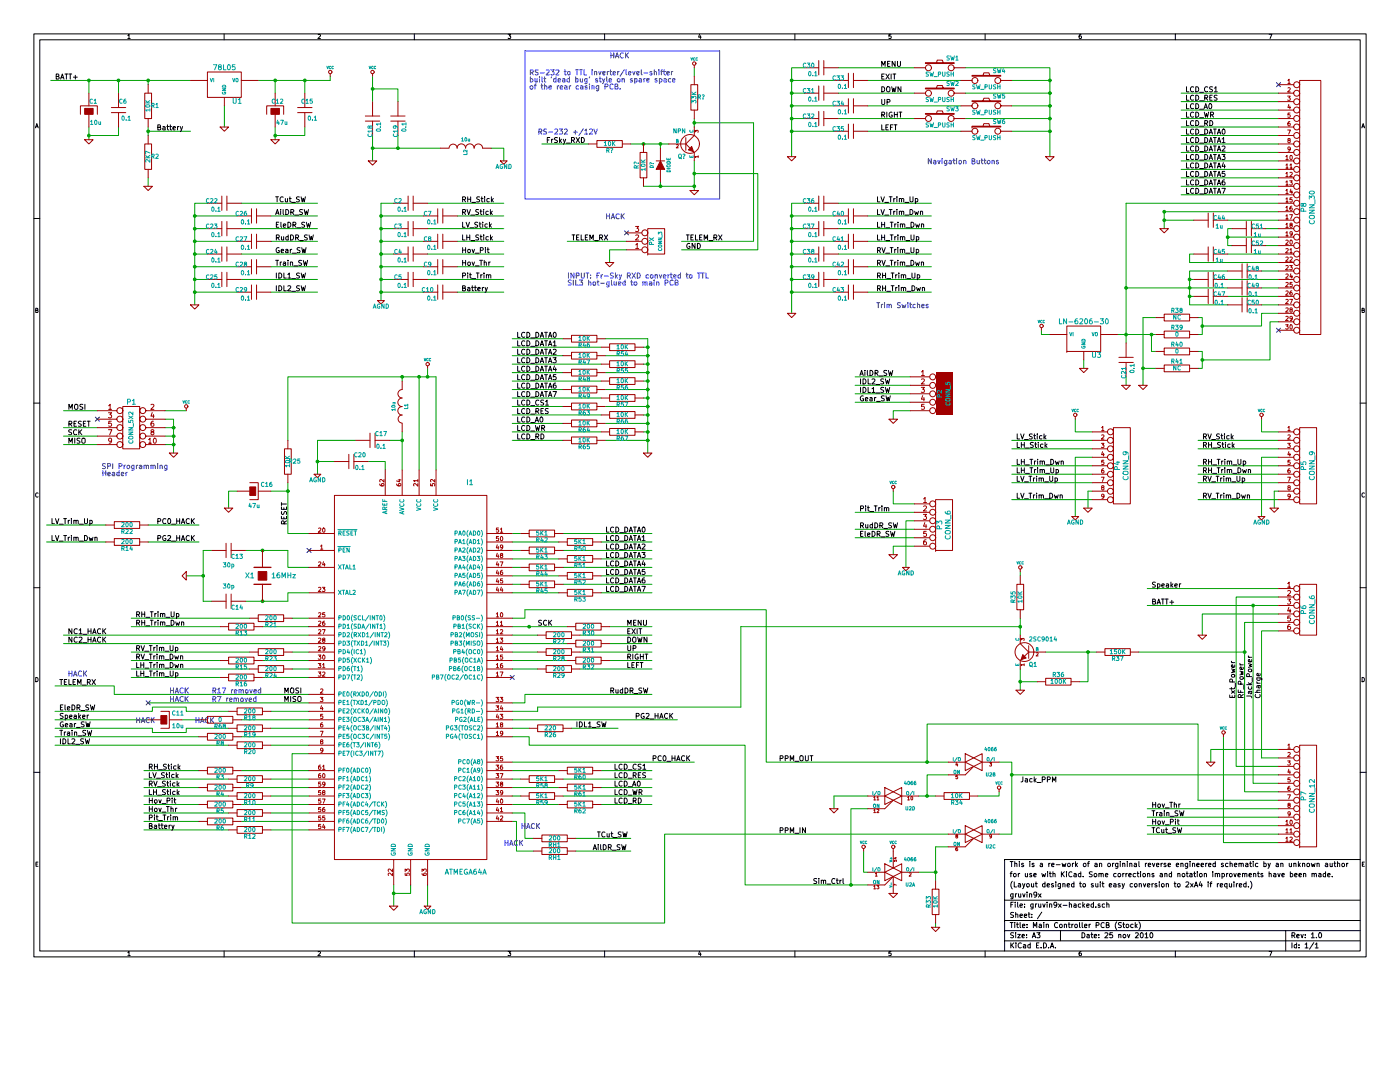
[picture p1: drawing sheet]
<svg xmlns="http://www.w3.org/2000/svg" width="279mm" height="216mm" viewBox="0 0 279 216" stroke-linecap="round" stroke-linejoin="round" font-family="sans-serif">
<g fill="none" stroke="#000" stroke-width=".2">
<path d="M6.8 6.8h265.8v184.1h-265.8zM7.9 7.9h263.6v181.9h-263.6zM11.2 15.3h.4l.1-.4-.5-.1v1h.4l.2-.4-.2-.1M12.1 15.8l.3-1 .4 1M12.2 15.5h.5M13 14.8h.5M13.2 14.8v1M13.7 14.8h.6M14 14.8v1M14.6 15.4h.8M15 15v.8M25.5 7.1l.3-.3v.9"/>
<path d="M25.5 7.7h.5M44.7 6.8v1.1M63.5 6.9l.3-.1 .2 .3-.6 .6h.6M82.7 6.8v1.1M101.4 6.8h.5l-.3 .4h.3v.4h-.5M120.7 6.8v1.1M139.6 6.8l-.2 .6h.5M139.8 7.1v.6M158.6 6.8v1.1M177.8 6.8h-.4v.4h.4v.4h-.4M196.6 6.8v1.1M215.7 6.8l-.3 .2v.5l.1 .2 .3-.1v-.3l-.1-.1-.3 .1"/>
<path d="M234.6 6.8v1.1M253.3 6.8h.5l-.3 .9M7.1 25.5l.2-.8 .3 .8M7.2 25.3h.4M109.2 27.9h.4M109.7 27.4h-.5v1.1M110.1 27.8v.7M110.4 27.8l-.3 .2M111.3 27.5l-.4-.1-.2 .2v.2l.5 .3v.3h-.5M111.7 27.4v1.1M111.8 28.1l.3 .4M112.1 27.8l-.4 .4"/>
<path d="M112.4 27.8l.3 .7M112.9 27.8l-.5 1M113 28.6h.8M114.1 28h.3l.2-.4-.2-.2h-.3v1.1M114.3 28l.3 .5M115 27.4l.7 1.1M115.7 27.4l-.7 1.1M116 27.4a.51 .51 0 0 1 .6 .5 .51 .51 0 0 1-.6 .6zM271.8 25.5l.2-.8 .3 .8M271.9 25.3h.3M6.8 43.6h1.1M114.2 46.9h.5"/>
<path d="M114.4 46.9v1M115.1 47.4h.3M115.6 46.9h-.5v1h.5M116 46.9v1h.5M116.8 47.4h.4M117.3 46.9h-.5v1h.5M117.7 47.9v-1l.4 .7 .3-.7v1M118.7 48h.7M119.7 47.4h.4l.1-.4-.1-.1h-.4v1M119.9 47.4l.4 .5M120.6 46.9l.7 1M121.3 46.9l-.7 1"/>
<path d="M137 46.9h.5M137.3 46.9v1M137.6 48.6h-.1a.53 .53 0 0 0-.5 .4 .53 .53 0 0 0 .3 .6l.4-.1v-.3h-.2M137.9 47.4h.3M138.4 46.9h-.5v1h.5M138.7 48.6v1l-.6-1v1M138.8 46.9v1h.5M139.2 48.6a.51 .51 0 0 1 .6 .5 .51 .51 0 0 1-.6 .5zM139.6 47.4h.4M140.1 46.9h-.5v1h.5M140.5 47.9v-1l.4 .7 .3-.7v1M141.5 48h.7"/>
<path d="M142.5 47.4h.4l.2-.4-.2-.1h-.4v1M142.7 47.4l.4 .5M143.4 46.9l.7 1M144.1 46.9l-.7 1M271.5 43.6h1.1M7.1 61.9h.4v-.3l-.4-.1v.9h.3l.2-.3-.2-.2M103.3 79.8v1h.5M104.7 79.9l-.3-.1a.58 .58 0 0 0-.1 1h.4M105.2 79.8a.51 .51 0 0 1 .5 .5 .51 .51 0 0 1-.5 .5zM107.5 79.9l-.3-.1a.59 .59 0 0 0-.1 1h.4M108.5 79.9l-.4-.1-.2 .2v.2l.5 .2v.4h-.5M171.6 74.9l.3-1 .4 1"/>
<path d="M171.7 74.6h.5M171.7 75.6v1M171.7 77.3v1M172.2 75.6a.51 .51 0 0 1 .6 .5 .51 .51 0 0 1-.6 .5zM172.2 77.3a.51 .51 0 0 1 .6 .5 .51 .51 0 0 1-.6 .5zM172.3 79h-.1a.53 .53 0 0 0-.5 .4 .53 .53 0 0 0 .3 .6l.3-.1v-.3h-.2M172.6 73.9v.1M172.6 74.2v.7M172.7 79.7l.5-.1-.1-.2-.2-.1-.2 .2 .1 .4h.3M173.1 73.9v.9l.1 .1M173.2 75.6v1h.5M173.2 77.3v1h.5"/>
<path d="M173.6 73.9a.51 .51 0 0 1 .6 .5 .51 .51 0 0 1-.6 .5zM173.6 79.4h.4l.1 .6M174 78.3h.6M174 77.6l.3-.3v1M174 75.7l.4-.1 .2 .3-.6 .7h.6M174.1 79.6l-.5 .2 .1 .2 .4-.1M174.5 79.3v.7M174.6 74.5l.5-.1 .1-.4-.6-.1v1M174.8 78.4h.8M174.8 76.7h.8M174.8 79.3l-.3 .2M174.9 74.5l.3 .4"/>
<path d="M175.4 75h.8M176.4 77.3h-.4l-.2 .1v.2l.5 .3v.3l-.5 .1M176.4 75.7l-.4-.1-.2 .1v.2l.5 .3v.3l-.5 .1M176.5 79h-.4l-.2 .1v.2l.5 .3v.3h-.5M176.7 77.3l.2 1 .2-.7 .2 .7 .3-1M176.7 75.6l.2 1 .2-.7 .2 .7 .3-1M176.8 79l.3 1 .1-.7 .2 .7 .3-1M177 74l-.4-.1-.2 .2v.2l.5 .2v.3l-.5 .1M177.3 73.9l.2 1 .2-.7 .2 .7 .3-1M271.8 61.9h.4v-.3l-.4-.1v.9h.4l.1-.3-.2-.2M6.8 80.4h1.1M7.6 98.4h-.3a.51 .51 0 0 0 0 .8l.3-.1"/>
<path d="M103.3 81.5v1h.5M103.3 83.2v1h.5M103.3 84.9v1h.5M103.3 86.6v1h.5M104.7 81.6l-.3-.1a.59 .59 0 0 0-.1 1l.4-.1M104.7 83.3l-.3-.1a.58 .58 0 0 0-.1 1l.4-.1M104.7 85l-.3-.1a.58 .58 0 0 0-.1 1l.4-.1M104.7 86.7l-.3-.1a.58 .58 0 0 0-.1 1l.4-.1M105.2 81.5a.51 .51 0 0 1 .5 .5 .51 .51 0 0 1-.5 .5zM105.2 83.2a.51 .51 0 0 1 .5 .5 .51 .51 0 0 1-.5 .5zM105.2 84.9a.51 .51 0 0 1 .5 .5 .51 .51 0 0 1-.5 .5zM105.2 86.6a.51 .51 0 0 1 .5 .5 .51 .51 0 0 1-.5 .5z"/>
<path d="M105.9 82.6h.8M105.9 84.3h.8M105.9 86h.8M105.9 87.7h.8M105.9 80.9h.8M106.8 84.2l.3-1 .4 1M106.9 84.9l.2 1 .2-.7 .2 .7 .2-1M106.9 83.9h.5M106.9 82.1h.4l.2-.4-.2-.2h-.4v1M106.9 87.1h.4l.2-.4-.2-.1h-.4v1M107.2 82.1l.3 .4M107.2 87.1l.3 .5"/>
<path d="M107.9 83.3l.1-.1a.55 .55 0 0 1 .4 .5 .55 .55 0 0 1-.4 .5l-.2-.4zM108 82h.3M108 86.6a.51 .51 0 0 1 .6 .5 .51 .51 0 0 1-.6 .5zM108.1 85.4h.4l.2-.3-.2-.2h-.4v1M108.4 85.4l.3 .5M108.4 81.5h-.4v1h.4M108.9 80.8h.6M108.9 80.1l.3-.3v1M109.4 81.6l-.4-.1-.2 .2v.2l.6 .2v.3l-.6 .1M174.9 80.1h.8M203 86.6v1h.5M203 88.3v1h.5"/>
<path d="M203 93.3v1.1h.5M203 91.7v1h.5M203 95v1h.5M203 98.4v1h.5M203.7 86.6l.3 1 .4-1M203.7 95l.3 1 .4-1M203.7 98.4l.3 1 .4-1M203.8 88.3v1M203.8 88.8h.6M203.8 93.3v1.1M203.8 93.8h.6M203.8 91.7v1"/>
<path d="M203.8 92.1h.6M204.4 88.3v1M204.4 93.3v1.1M204.4 91.7v1M204.5 87.7h.7M204.5 96.1h.7M204.5 99.5h.7M204.7 89.4h.7M204.7 94.5h.7M204.7 92.8h.7M205.3 95h.6M205.3 98.4h.6"/>
<path d="M205.5 93.3h.6M205.5 91.7h.6M205.6 95v1M205.6 98.4v1M205.8 93.3v1.1M205.8 91.7v1M206 86.6h-.4l-.2 .1v.2l.6 .3v.3h-.6M206.2 88.3h-.4l-.2 .1v.2l.6 .3v.3h-.6M206.3 95.4v.6M206.3 98.7v.7M206.3 86.9h.4M206.4 86.6v.9l.3 .1"/>
<path d="M206.5 93.7v.7M206.5 92v.7M206.5 88.6h.4M206.5 95.4l-.2 .2M206.5 98.7l-.2 .3M206.6 88.3v.9l.3 .1M206.7 93.7l-.2 .2M206.7 92l-.2 .2M206.9 95v.1M206.9 95.4v.6M206.9 98.4v.1M206.9 98.7v.7"/>
<path d="M207 86.6v.1M207 86.9v.7M207.1 93.3v.1M207.1 93.7v.7M207.1 91.7v.1M207.1 92v.7M207.2 88.3v.1M207.2 88.6v.7M207.4 95.5l.4-.1v.6M207.4 95.4v.6M207.4 98.9l.4-.1v.6M207.4 98.7v.7"/>
<path d="M207.6 93.8l.4-.1v.7M207.6 93.7v.7M207.6 92.1l.4-.1v.7M207.6 92v.7M207.8 95.5l.2-.1h.2v.6M207.8 98.9l.2-.2 .2 .1v.6M207.9 87l-.2-.1-.3 .2 .1 .4h.4M208 93.8l.2-.1h.2v.7M208 92.1l.2-.1h.2v.7M208.1 88.7l-.2-.1-.2 .2v.4h.4M208.4 86.6v1M208.5 87.2l.2 .4"/>
<path d="M208.5 96.1h.8M208.5 99.5h.8M208.6 88.3v1M208.7 88.9l.3 .4M208.7 94.5h.8M208.7 92.8h.8M208.7 86.9l-.3 .4M209 88.6l-.4 .4M209.5 95v.9l.2 .1 .4-.1v-.9M209.5 98.4a.51 .51 0 0 1 .6 .5 .51 .51 0 0 1-.6 .5zM209.7 93.3v.9l.2 .2 .4-.2v-.9M209.7 91.7a.51 .51 0 0 1 .6 .5 .51 .51 0 0 1-.6 .5z"/>
<path d="M210.4 98.7l.2 .7 .2-.4 .2 .4 .2-.7M210.6 96h.4l-.1-.6h-.3v1M210.6 92l.2 .7 .2-.5 .2 .5 .2-.7M210.8 93.7h.2l.3 .2-.1 .4h-.4M210.8 93.7v1M211.6 98.9l.4-.1v.6M211.6 98.7v.7M211.8 92.1l.4-.1v.7M211.8 92v.7M240.2 93.9h.4l.2-.4-.2-.2h-.4v1.1M240.2 95.6h.4l.2-.4-.2-.2h-.4v1M240.2 92.2h.4l.2-.4-.2-.1h-.4v1"/>
<path d="M240.2 88.8h.4l.2-.4-.2-.1h-.4v1M240.2 99h.4l.2-.4-.2-.2h-.4v1M240.2 87.1h.4l.2-.4-.2-.1h-.4v1M240.4 93.9l.4 .5M240.4 95.6l.4 .4M240.4 92.2l.4 .5M240.4 88.8l.4 .5M240.4 99l.4 .4M240.4 87.1l.4 .5M241.1 95l.3 1 .3-1M241.1 98.4l.3 1 .3-1M241.1 86.6l.3 1 .3-1"/>
<path d="M241.2 93.8h.6M241.2 93.3v1.1M241.2 92.1h.6M241.2 91.7v1M241.2 88.8h.6M241.2 88.3v1M241.8 93.3v1.1M241.8 91.7v1M241.8 88.3v1M241.8 96.1h.8M241.8 99.5h.8M241.8 87.7h.8"/>
<path d="M242 94.5h.8M242 92.8h.8M242 89.4h.8M242.7 95h.6M242.7 98.4h.6M242.9 93.3h.6M242.9 91.7h.6M243 95v1M243 98.4v1M243.2 93.3v1.1M243.2 91.7v1M243.4 86.6h-.4l-.2 .1v.2l.5 .3v.3h-.5"/>
<path d="M243.6 88.3h-.4l-.2 .1v.2l.5 .3v.3h-.5M243.6 95.4v.6M243.6 98.7v.7M243.7 86.9h.3M243.8 86.6v.9l.2 .1M243.8 93.7v.7M243.8 92v.7M243.9 88.6h.4M243.9 95.4l-.3 .2M243.9 98.7l-.3 .3M244 88.3v.9l.3 .1M244.1 93.7l-.3 .2"/>
<path d="M244.1 92l-.3 .2M244.2 95v.1M244.2 95.4v.6M244.2 98.4v.1M244.2 98.7v.7M244.4 86.6v.1M244.4 86.9v.7M244.4 93.3v.1M244.4 93.7v.7M244.4 91.7v.1M244.4 92v.7M244.6 88.3v.1"/>
<path d="M244.6 88.6v.7M244.7 95.5l.4-.1 .1 .6M244.7 95.4v.6M244.7 98.9l.4-.1 .1 .6M244.7 98.7v.7M244.9 93.8l.4-.1 .1 .7M244.9 93.7v.7M244.9 92.1l.4-.1 .1 .7M244.9 92v.7M245.2 95.5l.1-.1h.3v.6M245.2 98.9l.1-.2 .3 .1v.6M245.3 87l-.3-.1-.2 .2 .1 .4h.4"/>
<path d="M245.4 93.8l.1-.1h.3v.7M245.4 92.1l.1-.1h.3v.7M245.5 88.7l-.3-.1-.2 .2 .1 .4h.4M245.7 86.6v1M245.8 87.2l.3 .4M245.8 96.1h.8M245.8 99.5h.8M245.9 88.3v1M246 88.9l.3 .4M246 94.5h.8M246 92.8h.8M246.1 86.9l-.4 .4"/>
<path d="M246.3 88.6l-.4 .4M246.9 95v.9l.2 .1 .3-.1v-.9M246.9 98.4a.51 .51 0 0 1 .6 .5 .51 .51 0 0 1-.6 .5zM247.1 93.3a.51 .51 0 0 1 .6 .5 .51 .51 0 0 1-.6 .6zM247.1 91.7v.8l.2 .2 .3-.2v-.8M247.8 98.7l.2 .7 .2-.4 .2 .4 .1-.7M247.9 96h.5l-.1-.6h-.4v1M248 93.7l.2 .7 .2-.5 .2 .5 .1-.7M248.1 92h.3l.2 .2v.4h-.5M248.1 92v1M248.9 98.9l.4-.1 .1 .6M248.9 98.7v.7"/>
<path d="M249.1 93.8l.4-.1 .1 .7M249.1 93.7v.7M271.5 80.4h1.1M272.3 98.4h-.3a.51 .51 0 0 0 0 .8l.3-.1M6.8 117.3h1.1M31.5 104h.4l.2-.4-.2-.1h-.4v1M31.5 107.4h.4l.2-.4-.2-.1h-.4v1M33 106.9h-.1a.53 .53 0 0 0-.5 .4 .53 .53 0 0 0 .3 .6l.4-.1v-.3h-.2M33.1 103.6l-.4-.1a.58 .58 0 0 0 0 1l.4-.1M33.5 107l.4-.1 .2 .2-.7 .8h.7M33.6 103.6l.1-.1a.55 .55 0 0 1 .4 .5 .55 .55 0 0 1-.4 .5l-.2-.4zM34.2 104.6h.8"/>
<path d="M34.2 108h.8M35.3 103.5v1M35.3 104h.6M35.3 106.9v1M35.3 107.3h.6M35.9 103.5v1M35.9 106.9v1M36.2 104.5l.3-1 .4 1M36.2 107.9l.3-1 .4 1M36.3 104.2h.5M36.3 107.6h.5M37.8 103.6l-.4-.1a.58 .58 0 0 0 0 1l.4-.1"/>
<path d="M37.8 107l-.4-.1a.58 .58 0 0 0 0 1l.4-.1M38.2 103.5v1M38.2 106.9v1M38.4 103.9l.4 .6M38.4 107.3l.4 .6M38.8 103.5l-.6 .6M38.8 106.9l-.6 .6M56.2 100.3v.6M56.2 103v.5h1v-.5M56.2 101.2v.4h1v-.4M56.2 100.6h1M56.2 102.1v.4l.1 .1h.2l.3-.5h.3v.6"/>
<path d="M56.7 101.3v.3M56.7 103.2v.3M56.7 104.5v-.4l-.4-.1-.1 .1v.4h1M57.2 103.9l-.5 .4M121 117v1h.5M121 115.3v1h.5M121 113.6v1h.5M121 111.9v1h.5M121.1 110.2v1.1h.4M121.1 108.6v1h.4M121.1 106.9v1h.4M121.1 105.2v1h.4"/>
<path d="M122.5 117.1l-.4-.1a.58 .58 0 0 0 0 1l.4-.1M122.5 115.4l-.4-.1a.58 .58 0 0 0 0 1l.4-.1M122.5 113.7l-.4-.1a.58 .58 0 0 0 0 1l.4-.1M122.5 112l-.4-.1a.58 .58 0 0 0 0 1h.4M122.5 110.3h-.4a.58 .58 0 0 0 0 .9h.4M122.5 108.7l-.4-.1a.58 .58 0 0 0 0 .9h.4M122.5 107l-.4-.1a.58 .58 0 0 0 0 1l.4-.1M122.5 105.3l-.4-.1a.58 .58 0 0 0 0 1l.4-.1M122.9 117a.51 .51 0 0 1 .6 .5 .51 .51 0 0 1-.6 .5zM122.9 115.3a.51 .51 0 0 1 .6 .5 .51 .51 0 0 1-.6 .5zM122.9 113.6a.51 .51 0 0 1 .6 .5 .51 .51 0 0 1-.6 .5zM122.9 111.9a.51 .51 0 0 1 .6 .5 .51 .51 0 0 1-.6 .5z"/>
<path d="M122.9 110.2a.51 .51 0 0 1 .6 .5 .51 .51 0 0 1-.6 .6zM122.9 108.6a.51 .51 0 0 1 .6 .5 .51 .51 0 0 1-.6 .5zM122.9 106.9a.51 .51 0 0 1 .6 .5 .51 .51 0 0 1-.6 .5zM122.9 105.2a.51 .51 0 0 1 .6 .5 .51 .51 0 0 1-.6 .5zM123.7 118.1h.7M123.7 116.4h.7M123.7 114.7h.7M123.7 113h.7M123.7 111.4h.7M123.7 109.7h.7M123.7 108h.7M123.7 106.3h.7"/>
<path d="M124.7 117a.51 .51 0 0 1 .6 .5 .51 .51 0 0 1-.6 .5zM124.7 115.3a.51 .51 0 0 1 .6 .5 .51 .51 0 0 1-.6 .5zM124.7 113.6a.51 .51 0 0 1 .6 .5 .51 .51 0 0 1-.6 .5zM124.7 111.9a.51 .51 0 0 1 .6 .5 .51 .51 0 0 1-.6 .5zM124.7 110.2a.51 .51 0 0 1 .6 .5 .51 .51 0 0 1-.6 .6zM124.7 108.6a.51 .51 0 0 1 .6 .5 .51 .51 0 0 1-.6 .5zM124.7 106.9a.51 .51 0 0 1 .6 .5 .51 .51 0 0 1-.6 .5zM124.7 105.2a.51 .51 0 0 1 .6 .5 .51 .51 0 0 1-.6 .5zM125.6 118l.3-1 .3 1M125.6 116.3l.3-1 .3 1M125.6 114.6l.3-1 .3 1M125.6 112.9l.3-1 .3 1"/>
<path d="M125.6 111.3l.3-1.1 .3 1.1M125.6 109.6l.3-1 .3 1M125.6 107.9l.3-1 .3 1M125.6 106.2l.3-1 .3 1M125.6 117.7h.5M125.6 116h.5M125.6 114.3h.5M125.6 112.7h.5M125.6 111h.5M125.6 109.3h.5M125.6 107.6h.5M125.6 105.9h.5"/>
<path d="M126.4 117h.6M126.4 115.3h.6M126.4 113.6h.6M126.4 111.9h.6M126.4 110.2h.6M126.4 108.6h.6M126.4 106.9h.6M126.4 105.2h.6M126.7 117v1M126.7 115.3v1M126.7 113.6v1M126.7 111.9v1"/>
<path d="M126.7 110.2v1.1M126.7 108.6v1M126.7 106.9v1M126.7 105.2v1M127.2 118l.3-1 .4 1M127.2 116.3l.3-1 .4 1M127.2 114.6l.3-1 .4 1M127.2 112.9l.3-1 .4 1M127.2 111.3l.3-1.1 .4 1.1M127.2 109.6l.3-1 .4 1M127.2 107.9l.3-1 .4 1M127.2 106.2l.3-1 .4 1"/>
<path d="M127.3 117.7h.5M127.3 116h.5M127.3 114.3h.5M127.3 112.7h.5M127.3 111h.5M127.3 109.3h.5M127.3 107.6h.5M127.3 105.9h.5M128.1 117h.7l-.5 1M128.1 110.2h.6l-.3 .4 .3 .1v.5h-.6M128.1 108.7l.4-.1 .2 .2-.6 .8h.6M128.1 107.9h.6"/>
<path d="M128.1 107.1l.4-.2v1M128.2 105.3l.2-.1a.55 .55 0 0 1 .3 .5 .55 .55 0 0 1-.3 .5l-.3-.4zM128.4 111.9l-.3 .7h.7M128.6 115.3l-.3 .1-.1 .2-.1 .5 .2 .2 .4-.1-.1-.4-.3-.1-.2 .2M128.6 112.3v.6M128.7 113.6h-.5l-.1 .5h.5l.1 .4h-.6M171.7 104.9h.4l.2-.4-.2-.2h-.4v1M171.7 101.5h.4l.2-.4-.2-.2h-.4v1.1M171.7 106.5h.4M172 104.9l.3 .4M172.2 106h-.5v1h.5M172.7 106v.9l.1 .1"/>
<path d="M172.8 104.7v.6h.4M172.8 100.9v.1M172.8 101.3v.7M173.1 101.3h.4M173.1 106.7l.5-.1v-.2h-.3l-.2 .1 .1 .5h.4M173.2 104.7v.6M173.2 100.9v.9l.3 .2M173.6 102.1h.8M174 106a.51 .51 0 0 1 .6 .5 .51 .51 0 0 1-.6 .5zM174.1 104.7h-.3l-.2 .2 .1 .4h.4M174.1 104.3v1M174.5 100.9h.5"/>
<path d="M174.6 104.3a.51 .51 0 0 1 .6 .5 .51 .51 0 0 1-.6 .5zM174.8 100.9v1.1M175.1 106.6h.3l.2-.4-.2-.2h-.3v1M175.3 106.6l.3 .4M175.4 101.3v.7M175.6 104.9h.4l.2-.4-.2-.2h-.4v1M175.7 101.3l-.3 .2M175.8 107.1h.8M175.9 104.9l.3 .4M176 100.9v.1M176 101.3v.7M176.4 105.4h.8"/>
<path d="M176.5 101.4l.4-.1v.7M176.5 101.3v.7M176.9 101.4l.2-.1h.2l.1 .7M177.4 106.1l-.4-.1-.2 .2v.2l.5 .2v.3l-.5 .1M177.7 106l.3 1 .1-.7 .3 .7 .2-1M177.9 104.4l-.4-.1-.1 .2v.2l.5 .3v.3h-.6M178.3 104.3l.2 1 .2-.7 .2 .7 .2-1M230.6 116.2h-.4l-.2 .1v.2l.5 .3v.3h-.5M231 116.5h.3l.2 .2-.1 .4h-.4M231 116.5v1M231.8 119.5h.6M231.9 116.8l.5-.1-.1-.2h-.3l-.1 .1v.5h.4"/>
<path d="M232.1 119.5v1M232.6 119.5h.5M232.8 116.5h.4v.7M232.8 119.5v1M233.2 116.7l-.5 .2 .2 .3 .3-.1M233.7 116.2v1M233.8 116.8l.3 .4M233.9 119.8v.7M234.1 116.5l-.4 .4M234.5 116.8l.5-.1-.1-.2h-.3l-.1 .1v.5h.4M235.4 116.5v.7M235.7 116.5l-.3 .2"/>
<path d="M271.5 117.3h1.1M7.1 135.2a.43 .43 0 0 1 .5 .4 .43 .43 0 0 1-.5 .4zM11.9 135.6h.6M12.2 135.6v1M12.8 136.1h.4M13.3 135.6h-.5v1h.5M13.8 135.6v1h.4M14.3 125.4v1.1l-.5-1.1v1.1M14.3 127.1v1.1l-.5-1.1v1.1M14.6 136.1h.3M15.1 135.6h-.5v1h.5M15.4 125.5h-.4a.58 .58 0 0 0 0 .9h.4"/>
<path d="M15.4 127.2h-.4a.59 .59 0 0 0 0 .9h.4M15.5 136.6v-1l.3 .7 .4-.7v1M15.8 126.5h.6M15.8 125.7l.3-.3v1.1M15.8 127.2l.4-.1 .2 .3-.7 .8h.7M16.4 136.7h.8M16.6 126.6h.7M16.6 128.3h.7M17.4 136.1h.4l.2-.4-.2-.1h-.4v1M17.6 125.4v1.1M17.6 125.9h.6M17.6 127.1v1.1"/>
<path d="M17.6 127.6h.6M17.7 136.1l.3 .5M18.2 125.4v1.1M18.2 127.1v1.1M18.4 135.6l.6 1M18.5 126.5l.3-1.1 .4 1.1M18.5 128.2l.3-1.1 .4 1.1M18.6 126.2h.5M18.6 127.9h.5M19 135.6l-.6 1M20.1 125.5h-.4a.59 .59 0 0 0 0 .9h.4M20.1 127.2h-.4a.59 .59 0 0 0 0 .9h.4"/>
<path d="M20.5 125.4v1.1M20.5 127.1v1.1M20.7 125.9l.4 .6M20.7 127.6l.4 .6M21.1 125.4l-.6 .6M21.1 127.1l-.6 .6M121.9 137.8h.4l.2-.4-.2-.1h-.4v1M122.1 137.8l.4 .5M122.9 137.6l.1 .6h.3M123.3 137.6v.7M124.3 137.7l-.3-.1-.2 .2v.4h.5M124.3 137.3v1"/>
<path d="M124.7 137.3a.51 .51 0 0 1 .6 .5 .51 .51 0 0 1-.6 .5zM125.7 137.8h.4l.2-.4-.2-.1h-.4v1M126 137.8l.3 .5M126.5 138.4h.8M128.1 137.3h-.4l-.2 .1v.2l.5 .3v.3h-.5M128.4 137.3l.3 1 .1-.7 .2 .7 .3-1M230 120h.4l.2-.3-.6-.2v1h.4l.2-.3-.2-.2M230.9 120.5l.4-1 .3 1M231 120.3h.5M233.5 120.2h.7M245.4 138.7v.5h1v-.5M245.8 137.8l.6 .5"/>
<path d="M245.8 132.2h.6M245.8 131.9l.2 .3M245.8 133.5l.6 .2-.4 .2 .4 .1-.6 .2M245.8 137.2v.4M245.8 134.7l.4-.1 .2 .3-.2 .2h-.2l-.2-.2zM245.9 138.8v.4M246 136.1v-.4l-.4-.2-.2 .2v.4h1M246.4 132.7v.3l-.1 .1h-.5v-.4l.2-.1 .1 .5M246.4 137.2l-.1 .2h-.9M246.4 137.8l-.6 .5M246.5 136.3v.8M247.1 137.7v.5h1"/>
<path d="M247.4 132.4l.2 .3M247.4 132.7h.7M247.4 133.9l.7 .2-.5 .2 .5 .2-.7 .2M247.5 135.1l.4-.1 .2 .3-.2 .3h-.3l-.2-.3zM247.6 137.8v.4M247.6 139.2v-.4l-.3-.2-.2 .2v.4h1M247.6 136.5v-.4l-.3-.2-.2 .2v.4h1M248.1 133.1v.3l-.1 .2-.5-.1v-.4h.2l.1 .5M248.1 138.6l-.5 .3M248.2 136.8v.7M248.8 136.6h1M248.8 138.9h.9l.1 .4"/>
<path d="M249.1 131.2h.7M249.1 130.9l.2 .3M249.1 132.4l.7 .2-.5 .2 .5 .2-.7 .2M249.1 136.2l.4 .4M249.2 133.6l.4-.1 .2 .3-.2 .2h-.3l-.2-.2zM249.2 137l-.1 .3 .2 .2h.4l.1-.5M249.3 135v-.4l-.3-.2-.2 .2v.4h1M249.4 138l.2 .4 .2-.1v-.3M249.8 131.6v.3l-.1 .2-.5-.1v-.4h.2l.1 .5M249.8 138h-.6v.4M249.8 136.2l-.4 .3M249.9 135.3v.7"/>
<path d="M250.5 138.2h1M250.6 138.6l-.1 .4a.58 .58 0 0 0 1 0l-.1-.4M250.8 136.3h.7M250.8 136l.2 .3M250.8 135.3h.9l.1 .2v.2M250.9 135.3l-.1 .3 .2 .2 .4-.1 .1-.4M251.1 136.8l.2 .5 .2-.2v-.3M251.5 134.4v.3l-.1 .1h-.5v-.4h.2l.1 .4M251.5 137.7l-.6 .1v.4M251.5 136.8l-.6 .1v.3M271.8 135.2a.43 .43 0 0 1 .5 .4 .43 .43 0 0 1-.5 .4zM6.8 154.1h1.1"/>
<path d="M127 142.9h.4l.1-.4-.1-.2h-.4v1.1M128.5 142.4l-.1-.1a.53 .53 0 0 0-.5 .5 .53 .53 0 0 0 .3 .5h.4v-.4h-.2M128.9 142.4l.4-.1 .2 .3-.6 .8h.6M129.7 143.5h.8M130.3 151.3h.4l.2-.3-.2-.2h-.4v1M130.7 142.3v1.1M130.7 142.8h.6M131.3 142.3v1.1M131.7 143.4l.3-1.1 .3 1.1M131.7 143.1h.5M131.9 150.9l-.3-.1a.59 .59 0 0 0 0 1l.3-.1M132.4 150.9l.2-.1a.49 .49 0 0 1 .3 .5 .49 .49 0 0 1-.4 .5l-.2-.4z"/>
<path d="M133.1 151.9h.8M133.3 142.4h-.4a.58 .58 0 0 0 0 .9h.4M133.7 142.3v1.1M133.8 142.8l.5 .6M134.1 150.8v1M134.1 151.3h.6M134.3 142.3l-.6 .6M134.7 150.8v1M135 151.8l.4-1 .3 1M135.1 151.5h.5M136.6 150.9l-.3-.1a.58 .58 0 0 0-.1 1l.4-.1M137.1 150.8v1"/>
<path d="M137.2 151.2l.4 .6M137.6 150.8l-.5 .6M155.7 151.3h.4l.2-.3-.2-.2h-.4v1M156.7 151.3h.4l.2-.3-.2-.2h-.4v1M157.7 151.8v-1l.4 .7 .3-.7v1M158.6 151.9h.8M159.8 150.8h.3l.2 .1v.8l-.2 .1-.4-.1-.1-.6zM160.7 150.8v.8l.2 .2 .4-.2v-.8M161.7 150.8h.5M161.9 150.8v1M204.1 155v.9l-.3 .1M204.6 155.4h.4l.1 .6"/>
<path d="M205.1 155.6l-.5 .2 .1 .2h.4M206 155.4h-.3l-.2 .2v.3l.5 .1M206.4 155v1M206.5 155.6l.3 .4M206.8 155.4l-.4 .3M207 156.1h.8M208 155.6h.4l.2-.4-.2-.2h-.4v1M209 155.6h.4l.2-.4-.2-.2h-.4v1M210 156v-1l.4 .7 .3-.7v1M271.5 154.1h1.1M7.2 172.4h.3M7.6 172h-.4v.9h.4"/>
<path d="M118.4 169.5l.3-1 .4 1M118.5 169.3h.5M119.2 166h.6M119.4 168.5v.1M119.4 168.9v.6M119.5 166v1M119.9 168.5v.9l.1 .1M120.4 168.5a.51 .51 0 0 1 .6 .5 .51 .51 0 0 1-.6 .5zM120.7 166.1l-.3-.1a.58 .58 0 0 0-.1 1l.4-.1M121.1 166.3l.1 .7 .4-.1M121.4 169.1h.4l.2-.4-.2-.2h-.4v1M121.6 166.3v.7"/>
<path d="M121.7 169.1l.3 .4M121.9 166.3h.4M122.1 166v.9l.2 .1M122.2 169.7h.8M122.4 167.1h.8M123.7 168.6l-.4-.1-.1 .2v.2l.5 .3v.3h-.6M124 166.1l-.4-.1-.2 .1v.2l.5 .3v.3l-.5 .1M124.1 168.5l.2 1 .2-.7 .2 .7 .2-1M124.3 166l.2 1 .2-.7 .2 .7 .3-1M155.7 165.7h.4l.2-.4-.2-.1h-.4v1M156.7 165.7h.4l.2-.4-.2-.1h-.4v1M157.7 166.2v-1l.4 .7 .3-.7v1"/>
<path d="M158.6 166.3h.8M159.7 165.2v1M160.7 165.2v1l-.5-1v1M163 175.3h-.4l-.2 .1v.2l.5 .3v.3l-.5 .1M163.4 175.3v.1M163.4 175.6v.7M163.9 175.7h.4v.6M163.9 175.6v.7M164.3 175.8l.2-.2 .2 .1 .1 .6M165 176.4h.8M166.6 175.4l-.3-.1a.59 .59 0 0 0-.1 1l.4-.1M166.9 175.6h.4"/>
<path d="M167 175.3v.9l.3 .1M167.6 175.6v.7M167.9 175.6l-.3 .2M168.2 175.3v.9l.2 .1M200.5 179.6h71M201.6 174.3h.4M201.6 171.9h.6M201.9 171.9v1M202 173.9l-.3 .2v.9M202 175.8a1.17 1.17 0 0 0 0 1.6M202.2 178.3v.9l-.2 .2-.3-.1M202.2 178.4l-.3-.1-.2 .2v.4l.5 .1"/>
<path d="M202.4 174.3h.2l.2 .2v.3l-.2 .2-.3-.2zM202.4 176v1h.5M202.5 172.4l.4-.1 .1 .6M202.5 171.9v1M202.7 178.3v.7M202.9 178.3l-.2 .2M203.2 174.3v.7M203.2 176.4h.4l.1 .6M203.3 178.3v.7l.4-.1M203.4 171.9v.1M203.4 172.3v.6M203.5 174.3l-.3 .2"/>
<path d="M203.7 176.6l-.5 .1 .1 .3 .4-.1M203.7 178.3v.7M204.1 176.3l.2 .7M204.1 178.3l.2 .7 .3-.7M204.3 172.3h-.3l-.1 .1 .4 .2v.3h-.4M204.5 176.3l-.4 1M204.6 174.3l.1 .6h.4M205 178v.1M205 178.3v.7M205 176.4l.2-.1 .2 .2v.3l-.2 .2-.3-.2zM205.1 174.3v.7M205.5 178.4h.3l.1 .6"/>
<path d="M205.5 178.3v.7M205.5 171.9v.1M205.5 172.3v.6M205.8 176.3l.1 .6h.4M205.9 174.3h-.3l-.1 .1 .4 .3v.2h-.4M206.3 176.3v.7M206.3 174.6l.5-.1v-.2h-.3l-.2 .1 .1 .5h.4M206.4 172.3h-.3l-.1 .1 .4 .2v.3h-.4M206.6 176.3h.4M206.8 176v.8l.2 .2M206.9 178.4l-.2 .2h-.3v-.5l.3-.1 .2 .2v.6l-.5 .2M207.2 178.3l.6 .7"/>
<path d="M207.6 172.3h.4l.1 .6M207.8 178.3l-.6 .7M207.9 174.3l.2 .7 .2-.5 .2 .5 .2-.7M208.1 172.5l-.5 .2 .1 .2h.4M208.5 176.4l-.2-.1-.2 .2v.4h.4M208.5 176v1M209 176.6h.5l-.1-.2-.3-.1-.1 .2v.4h.4M209.1 173.9v.1M209.1 174.3v.7M209.3 172.3v.6M209.4 174.3h.4M209.6 173.9v.9l.2 .2"/>
<path d="M209.6 172.3l-.3 .2M209.9 172.6l.5-.1-.1-.2h-.3l-.1 .1v.5h.4M210.1 174.4l.4-.1 .1 .7M210.1 173.9v1.1M210.2 176.4l-.2-.1-.2 .2 .4 .2v.2h-.4M210.7 176v.1M210.7 176.3v.7M210.8 172.5h.8M211.6 176.3v.8l-.1 .2h-.3M211.6 176.4l-.2-.1-.3 .2 .1 .4h.4M211.8 173.9v1.1M212 172.3l.1 .6 .2-.4 .2 .4 .2-.6"/>
<path d="M212 174.4l.4 .6M212.1 176.4h.4l.1 .6M212.1 176.3v.7M212.4 173.9l-.6 .6M212.8 173.9v.1M212.8 174.3v.7M213 176.6h.5l-.1-.2-.3-.1-.1 .2v.4h.4M213.2 172.3h.2l.2 .2v.2l-.2 .2-.3-.2zM213.9 174h-.4a.58 .58 0 0 0 0 .9h.4M214 172.3v.6M214.3 172.3l-.3 .2M214.3 176.4l-.3-.1-.2 .2 .1 .4h.4"/>
<path d="M214.3 176v1M214.3 174.3h.4l.1 .7M214.6 171.9v1M214.7 172.5l.3 .4M214.8 174.5l-.5 .2 .1 .3 .4-.1M215 172.3l-.4 .3M215.4 176.3h.4M215.6 176v.8l.2 .2M215.7 174.3h-.3l-.2 .2 .1 .4h.4M215.7 173.9v1.1M216.2 174.9v.1M216.2 176.4l.2-.1 .2 .2v.3l-.2 .2-.3-.2z"/>
<path d="M216.3 172.3h.2l.2 .2v.2l-.2 .2-.3-.2zM217 172.3h.4M217.4 171.9l-.2 .2v.8M218 174l-.4-.1-.2 .2v.2l.5 .3v.3h-.5M218.2 176.4l-.3-.1-.1 .2 .4 .2v.2h-.4M218.4 174.3h.3l.2 .2v.3l-.2 .2-.4-.2zM218.5 172.3h.4l.1 .6M218.7 176.3v.6h.4M219 172.5l-.5 .2 .1 .2h.4M219.1 176.3v.7M219.3 174.4l.4-.1 .1 .7M219.3 174.3v.7"/>
<path d="M219.4 172.4l.4-.1 .1 .6M219.4 172.3v.6M219.6 176v.1M219.6 176.3v.7M219.8 174.4l.1-.1h.2l.1 .7M219.9 176.3h.4M220.1 176v.8l.2 .2M220.6 174.6l.5-.1v-.2h-.3l-.2 .1 .1 .5h.4M221.2 172.3h.2l.2 .2v.2l-.2 .2-.3-.2zM221.4 176.6h.5l-.1-.2-.3-.1-.1 .2v.4h.4M222 172.3v.6M222.3 176.4h.4v.6"/>
<path d="M222.3 172.3l-.3 .2M222.7 176.6l-.5 .1 .2 .3 .3-.1M222.7 174.3h-.2l-.2 .2v.4h.4M223.1 172.3v.8l-.2 .2-.2-.1M223.1 172.3h-.3l-.2 .2 .1 .3 .4 .1M223.2 174.3h.3l.2 .2v.3l-.2 .2-.4-.2zM223.5 176.4l-.2-.1-.2 .2 .4 .2v.2h-.4M223.6 171.9v.1M223.6 172.3v.6M223.9 176.3l.3 .7M224.1 172.4l.3-.1 .1 .6M224.1 172.3v.6"/>
<path d="M224.1 174.3v.7M224.4 174.3l-.3 .2M224.4 176.3l-.5 1M224.7 174.3v.7M225 171.9v.1M225 172.3v.6M225 174.3l-.3 .2M225.3 174.6l.5-.1-.1-.2h-.3l-.1 .1v.5h.4M225.5 172.4l.4-.1v.6M225.5 172.3v.6M226 176.4l-.3-.1-.2 .2 .1 .4h.4M226.4 172.3h.4v.6"/>
<path d="M226.5 176.4l.2-.1 .2 .2v.3l-.2 .2-.3-.2zM226.6 174.3h-.3l-.2 .2 .1 .4h.4M226.8 172.5l-.5 .2 .2 .2h.3M226.9 174.3h.4M227.1 173.9v.9l.2 .2M227.3 171.9v.9l.1 .1M227.4 176.4h.3l.1 .6M227.4 176.3v.7M227.6 173.9v.1M227.6 174.3v.7M228.2 174.3h.2l.2 .2v.3l-.2 .2-.3-.2zM228.2 176.3l.2 .7 .3-.7"/>
<path d="M228.6 172.3v.6M228.9 172.3l-.3 .2M229 176.6h.5l-.1-.2-.3-.1-.1 .2v.4h.4M229 174.4l.4-.1 .1 .7M229 174.3v.7M229.2 172.6l.5-.1-.1-.2h-.3l-.1 .1v.5h.4M229.9 176.3v.7M229.9 165.2h.6M229.9 161.8h.6M230 172.3l.2 .6 .3-.6M230 163.5v1M230 164h.6"/>
<path d="M230 160.1v1M230 160.6h.6M230.2 176.3l-.3 .2M230.2 165.2v1M230.2 161.8v1M230.3 174.3h-.3l-.1 .1 .4 .3v.2h-.4M230.6 163.5v1M230.6 160.1v1M230.8 172.6l.5-.1-.1-.2h-.2l-.2 .1 .1 .5h.3M230.8 162.1v.7M230.9 176.4l-.3-.1-.1 .2 .4 .2v.2h-.4M231.1 162.1l-.3 .2"/>
<path d="M231.2 163.9h.3v.5h-.4zM231.2 160.5l.2-.1 .2 .2v.3l-.2 .2-.3-.2zM231.4 176v.1M231.4 176.3v.7M231.4 165.3l-.4-.1a.58 .58 0 0 0 0 1l.4-.1M231.4 162.2h.4l.1 .6M231.5 174.3h.4l.1 .7M231.7 172.3v.6M231.8 165.5l.1 .6h.4M231.9 162.4l-.5 .2 .1 .2 .4-.1M231.9 176.4l.2-.1 .2 .2v.3l-.2 .2-.3-.2zM231.9 163.8l.3 .7 .2-.7"/>
<path d="M231.9 160.4l.3 .7 .2-.7M232 174.5l-.5 .2 .1 .3 .4-.1M232 172.3l-.3 .2M232.3 165.5v.7M232.4 161.8v.1M232.4 162.1v.7M232.5 174.4l.3-.1 .1 .7M232.5 174.3v.7M232.6 164.6h.7M232.6 161.2h.7M232.6 165.5h.4M232.7 172.3h-.3l-.1 .1 .4 .2v.3h-.4"/>
<path d="M232.7 165.2v.8l.3 .2M232.8 176.4h.3l.1 .6M232.8 176.3v.7M232.8 162.2h.4l.1 .6M232.8 162.1v.7M233.1 166.3h.8M233.1 172.6l.5-.1v-.2h-.3l-.2 .1 .1 .5h.4M233.4 160.1h.6M233.5 162.9h.8M233.6 164h.4l.2-.4-.2-.1h-.4v1M233.7 160.1v1M233.8 174.3h-.3l-.2 .2 .1 .4h.4"/>
<path d="M233.8 173.9v1.1M234.3 176.3h.4M234.4 160.5h.3l.1 .6M234.4 160.1v1M234.5 176v.8l.2 .2M234.6 163.5v.1M234.6 163.8v.7M234.6 165.2h-.4l-.1 .1v.2l.5 .3v.3h-.6M234.8 172.6l.4-.1v-.2h-.3l-.1 .1v.5h.4M234.9 163.8h.4M235 165.2l.2 1 .2-.8 .2 .8 .2-1M235.1 174.4l.3-.1 .1 .7"/>
<path d="M235.1 174.3v.7M235.1 176.4l.2-.1 .2 .2v.3l-.2 .2-.3-.2zM235.1 163.5v.8l.2 .2M235.1 161.8h-.4l-.2 .1v.2l.5 .3v.3h-.5M235.3 160.4v.7M235.4 161.8l.3 1 .1-.7 .2 .7 .3-1M235.6 160.4l-.3 .2M235.7 172.4l.4-.1v.6M235.7 172.3v.6M236 174.3h.3l.2 .2v.3l-.2 .2-.4-.2zM236.7 176.1l.4-.1 .2 .3-.7 .7h.7M236.7 174.3h.4"/>
<path d="M236.9 173.9v.9l.2 .2M237 172.3v.8l-.2 .2-.2-.1M237 172.3h-.3l-.2 .2 .1 .3 .4 .1M237.5 174.3h.3l.1 .7M237.5 171.9v.1M237.5 172.3v.6M237.6 176.3l.5 .7M237.9 174.5l-.5 .2 .2 .3 .3-.1M238 172.4l.4-.1v.6M238 172.3v.6M238.1 176.3l-.5 .7M238.2 174.3h.4"/>
<path d="M238.4 177l.3-1 .3 1M238.4 173.9v.9l.2 .2M238.5 176.7h.4M238.8 172.6l.5-.1v-.2h-.3l-.2 .1 .1 .5h.4M238.9 173.9v.1M238.9 174.3v.7M239.5 174.3h.2l.2 .2v.3l-.2 .2-.3-.2zM239.6 175.9l-.3 .7h.7M239.7 172.6l.5-.1-.1-.2h-.2l-.2 .1 .1 .5h.3M239.8 176.3v.7M240.3 174.4l.4-.1 .1 .7M240.3 174.3v.7"/>
<path d="M240.6 172.3v.6M240.9 172.3l-.3 .2M241.1 176v.1M241.1 176.3v.7M241.2 172.6l.5-.1-.1-.2h-.3l-.1 .1v.5h.4M241.5 176.3h.4M241.9 176l-.3 .1v.9M242 173.9v.1M242 174.3v.7M242.5 174.4l.4-.1 .1 .7M242.5 174.3v.7M242.5 172.3h-.2l-.2 .2v.3l.4 .1"/>
<path d="M242.5 171.9v1M242.9 176.3v.7M243 174.4l.1-.1h.3v.7M243.2 176.3l-.3 .2M243.5 176.6h.5v-.2l-.3-.1-.2 .2 .1 .4h.4M243.9 174.3h.3l.2 .2-.1 .4h-.4M243.9 174.3v1M244.1 172.3h-.2l-.2 .1 .4 .2v.3h-.4M244.8 174.3v.7M244.9 176.4l-.3-.1-.2 .2v.4h.5M244.9 176.3v1M245.1 172.3h-.3l-.2 .2v.3l.5 .1"/>
<path d="M245.1 174.3l-.3 .2M245.3 176.3l.1 .6h.4M245.5 174.3h.2l.2 .2v.3l-.2 .2-.3-.2zM245.5 172.4l.4-.1v.6M245.5 171.9v1M245.8 176.3v.7M246.2 174.3l.3 .7 .2-.7M246.3 176v.1M246.3 176.3v.7M246.3 172.6l.5-.1v-.2h-.3l-.2 .1 .1 .5h.4M246.8 176.3v.7M247 176.3l-.2 .2"/>
<path d="M247.1 174.6l.4-.1v-.2h-.3l-.1 .1v.5h.4M247.3 172.4l.3-.1 .1 .6M247.3 172.3v.6M247.3 176.6h.5v-.2l-.3-.1-.2 .2 .1 .4h.4M247.7 172.4l.2-.1h.2v.6M248 174.4l.4-.1v.7M248 174.3v.7M248.4 174.4l.2-.1h.2v.7M248.6 172.3h.4l.1 .6M248.7 176.4l-.3-.1-.2 .2v.4h.5M248.7 176v1M249.1 172.5l-.5 .2 .1 .2h.4"/>
<path d="M249.2 176.9v.1M249.3 174.6l.5-.1-.1-.2h-.3l-.1 .1v.5h.4M249.4 172.3h.4M249.5 171.9v.9l.3 .1M249.6 175.8a1.17 1.17 0 0 1 0 1.6M250.1 171.9v.1M250.1 172.3v.6M250.2 174.4l.4-.1v.7M250.2 174.3v.7M251 174.3h.3M251 172.3h-.3l-.2 .2 .1 .3 .4 .1M251.1 173.9v.9l.2 .2"/>
<path d="M252 174.3h-.2l-.2 .1 .4 .3v.2h-.4M252.2 172.3h.3l.2 .2v.3l-.5 .1M252.2 171.9v1M253.1 172.3l.2 .6M253.3 174.4l.4-.1v.7M253.3 173.9v1.1M253.5 172.3l-.4 1M254.2 174.3h.4v.7M254.6 174.5l-.5 .2 .2 .3 .3-.1M254.7 172.3h.4v.6M255 174.3l.3 .7 .2-.7M255.1 172.5l-.5 .2 .2 .2h.3"/>
<path d="M255.6 172.4l.4-.1v.6M255.6 172.3v.6M255.8 174.6l.5-.1v-.2h-.3l-.2 .1 .1 .5h.4M257.3 172.3v.6l.4-.1M257.5 174.3h.3l.2 .2v.4h-.5M257.5 173.9v1.1M257.7 172.3v.6M258.2 172.4l.4-.1v.6M258.2 172.3v.6M258.4 174.6l.5-.1-.1-.2h-.3l-.1 .1v.5h.4M259.1 171.9v1M259.2 172.5l.3 .4"/>
<path d="M259.2 174.6l.5-.1v-.2h-.3l-.2 .1 .1 .5h.4M259.5 172.3l-.4 .3M259.9 172.4l.4-.1 .1 .6M259.9 172.3v.6M260.2 174.4l.3-.1 .1 .7M260.2 174.3v.7M260.9 172.3h.3l.2 .2v.2l-.2 .2-.4-.2zM261.7 172.3l.2 .6 .2-.4 .2 .4 .2-.6M261.8 174.4l.4-.1 .1 .7M261.8 174.3v.7M262.3 174.4l.1-.1h.3v.7M262.8 172.4l.4-.1 .1 .6"/>
<path d="M262.8 172.3v.6M263.2 174.3h.4v.7M263.6 174.5l-.5 .2 .2 .3 .3-.1M264.5 172.3h.4l.1 .6M264.5 174.3h-.2l-.2 .2v.4h.4M264.5 173.9v1.1M265 174.6l.5-.1-.1-.2h-.3l-.1 .1v.5h.4M265 172.5l-.5 .2 .1 .2h.4M265.4 172.3l.1 .6 .4-.1M265.9 174.9v.1M265.9 172.3v.6M266.2 172.3h.4"/>
<path d="M266.4 171.9v.9l.2 .1M266.9 172.4l.4-.1 .1 .6M266.9 171.9v1M267.9 172.3h.2l.2 .2v.2l-.2 .2-.3-.2zM268.8 172.3v.6M269 172.3l-.2 .2M271.5 171.5h-71v18.3M271.9 172.4h.3M272.3 172h-.4v.9h.4M25.5 190.1l.2-.3v.9M25.5 190.7h.5M44.7 189.8v1.1"/>
<path d="M63.5 189.9l.3-.1 .2 .3-.6 .6h.6M82.7 189.8v1.1M101.4 189.8h.5l-.3 .4 .3 .1v.3h-.5M120.7 189.8v1.1M139.6 189.8l-.2 .6h.5M139.8 190.1v.6M158.6 189.8v1.1M177.8 189.8h-.4v.5h.4v.3h-.4M196.6 189.8v1.1M200.5 183.7h71M200.5 187.7h71M200.5 185.7h71"/>
<path d="M201.6 184.1h.6M201.7 180.5h.4M201.7 188.1v1.1M201.9 188.6l.4 .6M201.9 184.1v1M202.2 180h-.5v1M202.3 182.1h-.4l-.2 .1v.2l.5 .3v.3h-.5M202.3 186.2l-.4-.1-.2 .2v.2l.5 .2v.3l-.5 .1M202.3 188.1l-.6 .6M202.5 184.1v.1M202.5 184.4v.7M202.6 180v.1"/>
<path d="M202.6 180.4v.6M202.7 182.5l.4-.1v.7M202.7 182.1v1M202.7 186.1v.1M202.7 186.4v.7M202.8 188.1v.1M202.8 188.5v.7M202.9 184.4h.4M203 184.1v.9l.3 .1M203.1 180v.9l.1 .1M203.1 186.4h.5l-.5 .7h.5M203.6 180.7l.5-.1-.1-.2h-.3l-.1 .1v.5h.4"/>
<path d="M203.6 182.7l.5-.1-.1-.2h-.3l-.1 .1v.5h.4M203.6 184.1v.9l.1 .1M203.8 188.2h-.3a.58 .58 0 0 0-.1 .9h.4M204 186.8l.5-.1-.1-.2-.3-.1-.1 .2v.5h.4M204.1 184.8l.4-.1v-.2l-.3-.1-.1 .2v.4h.4M204.3 188.5h.3l.1 .7M204.4 182.7l.5-.1v-.2h-.3l-.2 .1 .1 .5h.4M204.5 181h.1M204.5 180.4v.1M204.7 188.7l-.5 .2 .2 .3 .3-.1M204.9 187v.1M204.9 186.5v.1"/>
<path d="M205 185v.1M205 184.5v.1M205.2 182.4h.4M205.3 182.1v.8l.3 .2M205.6 188.5h-.3l-.2 .2 .1 .4h.4M205.6 188.1v1.1M205.9 183v.1M205.9 182.4v.1M206 187.1l.4-1 .3 1M206.1 186.8h.5M206.2 180.4v.8l-.2 .2-.3-.1M206.2 180.4h-.3l-.2 .2v.4h.5"/>
<path d="M206.2 185.1v-1l.4 .7 .3-.7v1M206.7 180.4v.6M206.9 188.6h.3M206.9 186.1h.7l-.4 .4 .3 .1v.4h-.6M206.9 180.4l-.2 .2M207.3 180.4v.6h.4M207.3 188.1h-.4v1.1h.4M207.4 184.5h.4v.6M207.7 180.4v.6M207.8 189.1v.1M207.8 184.7l-.5 .2 .2 .2 .3-.1M207.9 182l-.9 1.3"/>
<path d="M208.1 180.4l.2 .6 .3-.6M208.3 188.1a.51 .51 0 0 1 .6 .5 .51 .51 0 0 1-.6 .6zM208.3 184.1v.1M208.3 184.4v.7M208.8 184.5h.4v.6M208.8 184.4v.7M209 180v.1M209 180.4v.6M209.3 189.1v.1M209.5 180.5l.3-.1 .1 .6M209.5 180.4v.6M209.6 189.2l.4-1.1 .3 1.1"/>
<path d="M209.7 188.9h.5M210.6 189.1v.1M210.9 180.5l-.2 .2-.3-.1v-.5l.3-.1 .2 .2v.6l-.5 .2M211.1 184.2l-.4-.1a.59 .59 0 0 0 0 1l.4-.1M211.3 180.4l.5 .6M211.6 184.5l.2-.1 .2 .2v.3l-.2 .2-.3-.2zM211.6 185.7v2M211.8 180.4l-.5 .6M212.2 180.7h.7M212.4 184.5h.4l.1 .6M212.4 184.4v.7M213.2 184.4h.4"/>
<path d="M213.3 184.1v.9l.3 .1M213.4 180.5l.4-.1 .1 .6M213.4 180v1M213.9 184.4v.7M214.2 184.4l-.3 .2M214.3 180.4h.4l.1 .6M214.6 184.5l.2-.1 .2 .2v.3l-.2 .2-.3-.2zM214.8 180.6l-.5 .2 .1 .2h.4M215.4 184.1v.9l.2 .1M215.7 180.4h-.3l-.2 .2v.4h.5M215.7 189.8l-.3 .2v.5l.1 .2 .3-.1v-.3l-.1-.1-.3 .1M215.9 186.1a.51 .51 0 0 1 .6 .5 .51 .51 0 0 1-.6 .5z"/>
<path d="M216 184.1v.9l.1 .1M216.1 180v1M216.2 180.7l.3 .3M216.4 184.8l.5-.1v-.2l-.3-.1-.2 .2 .1 .4h.4M216.5 180.4l-.4 .4M216.9 180.7l.5-.1-.1-.2h-.3l-.1 .1v.5h.4M216.9 186.5h.4l.1 .6M217.4 184.4v.7M217.4 186.7l-.5 .2 .1 .2h.4M217.6 184.4l-.2 .2M217.7 186.4h.4M217.9 186.1v.9l.2 .1"/>
<path d="M218.2 180.4h-.3l-.2 .2 .1 .4h.4M218.2 180v1M218.4 186.8l.5-.1-.1-.2-.3-.1-.1 .2v.5h.4M218.7 181h.1M218.8 184.6h.3l.2-.4-.2-.1h-.3v1M219.3 187v.1M219.3 186.5v.1M219.5 180.4h-.2l-.2 .1 .4 .3v.2h-.4M220.4 184.2l-.4-.1a.59 .59 0 0 0 0 1l.4-.1M220.5 180.4h-.3l-.2 .2v.4h.5M220.5 186.2l.4-.1 .2 .3-.6 .7h.6M220.8 184.6h.3l.2-.4-.5-.1v1h.4l.2-.3-.3-.2"/>
<path d="M220.9 180.5l.4-.1v.6M220.9 180v1M222 186.1h-.5v.5l.5-.1v.5h-.5M222.9 183.9a1.17 1.17 0 0 0 0 1.6M223.3 186.5h.4v.6M223.3 186.4v.7M223.8 184.1h-.4l-.2 .1v.2l.5 .3v.3h-.5M224.1 184.4h.4M224.2 184.1v.9l.3 .1M224.2 186.5l.3-.1 .2 .3v.2l-.2 .2-.4-.2zM224.8 184.5l.3-.1 .2 .2v.3l-.2 .2-.4-.2zM225 186.4l.2 .7 .3-.7"/>
<path d="M226.1 184.5l-.2-.1-.3 .2 .1 .4h.4M226.6 184.1v1M226.6 186.2l.4-.1 .2 .3-.6 .7h.6M226.7 184.7l.2 .4M226.9 184.4l-.3 .4M227.3 183.9a1.17 1.17 0 0 1 0 1.6M227.7 186.2l.1-.1a.55 .55 0 0 1 .4 .5 .55 .55 0 0 1-.4 .5l-.2-.4zM228.5 186.4l.3-.3v1M228.5 187.1h.6M229.6 186.2l.1-.1a.55 .55 0 0 1 .4 .5 .55 .55 0 0 1-.4 .5l-.2-.4zM234.6 189.8v1.1M253.3 189.8h.5l-.3 .9"/>
<path d="M256.6 185.7v4.1M257.8 188.1v1.1M257.8 186.7h.4l.2-.4-.2-.2h-.4v1M258.1 186.7l.3 .4M258.8 188.5h-.3l-.2 .2v.4h.5M258.8 188.1v1.1M258.8 186.8l.5-.1-.1-.2-.2-.1-.2 .2 .1 .5h.3M259.2 189.1v.1M259.2 188.5v.1M259.6 186.4l.3 .7 .2-.7M260.5 188.4l.3-.3v1.1M260.5 189.2h.5"/>
<path d="M260.5 187v.1M260.5 186.5v.1M261.7 186.4l.3-.3v1M261.7 187.1h.6M262.2 188.1l-.9 1.3M262.5 188.4l.3-.3v1.1M262.5 189.2h.6M262.7 187v.1M263.3 186.2l.1-.1a.55 .55 0 0 1 .4 .5 .55 .55 0 0 1-.4 .5l-.2-.4z"/>
</g>
<g fill="#00a000" stroke="#00a000" stroke-width=".2">
<circle cx="131.8" cy="28.7" r=".27"/>
<circle cx="138.6" cy="37.2" r=".27"/>
<circle cx="138.6" cy="24.5" r=".27"/>
<circle cx="228.1" cy="73.5" r=".27"/>
<circle cx="224.7" cy="66.8" r=".27"/>
<circle cx="250.1" cy="120.8" r=".27"/>
<circle cx="78.6" cy="178.3" r=".27"/>
<circle cx="129.3" cy="86.2" r=".27"/>
<circle cx="129.3" cy="87.9" r=".27"/>
<circle cx="129.3" cy="81.1" r=".27"/>
<circle cx="129.3" cy="77.7" r=".27"/>
<circle cx="129.3" cy="74.3" r=".27"/>
<circle cx="129.3" cy="71" r=".27"/>
<circle cx="217.1" cy="130.1" r=".27"/>
<circle cx="29.6" cy="16" r=".27"/>
<circle cx="209.5" cy="18.6" r=".27"/>
<circle cx="185" cy="158.8" r=".27"/>
<circle cx="186.7" cy="174" r=".27"/>
<circle cx="203.6" cy="125.1" r=".27"/>
<circle cx="201.9" cy="154.6" r=".27"/>
<circle cx="239.9" cy="71.8" r=".27"/>
<circle cx="229.8" cy="66.8" r=".27"/>
<circle cx="232.3" cy="43.9" r=".27"/>
<circle cx="237.4" cy="59.1" r=".27"/>
<circle cx="232.3" cy="42.2" r=".27"/>
<circle cx="60.8" cy="16" r=".27"/>
<circle cx="29.6" cy="26.2" r=".27"/>
<circle cx="23.6" cy="16" r=".27"/>
<circle cx="74.4" cy="17.7" r=".27"/>
<circle cx="79.4" cy="29.6" r=".27"/>
<circle cx="74.4" cy="29.6" r=".27"/>
<circle cx="34.6" cy="85.3" r=".27"/>
<circle cx="34.6" cy="88.7" r=".27"/>
<circle cx="76.1" cy="53.2" r=".27"/>
<circle cx="76.1" cy="43.1" r=".27"/>
<circle cx="76.1" cy="48.2" r=".27"/>
<circle cx="76.1" cy="50.7" r=".27"/>
<circle cx="76.1" cy="58.3" r=".27"/>
<circle cx="76.1" cy="55.8" r=".27"/>
<circle cx="76.1" cy="45.6" r=".27"/>
<circle cx="158" cy="48.2" r=".27"/>
<circle cx="158" cy="58.3" r=".27"/>
<circle cx="158" cy="55.8" r=".27"/>
<circle cx="40.6" cy="114.9" r=".27"/>
<circle cx="52.4" cy="109.8" r=".27"/>
<circle cx="57.4" cy="98" r=".27"/>
<circle cx="85.3" cy="75.2" r=".27"/>
<circle cx="209.5" cy="26.2" r=".27"/>
<circle cx="209.5" cy="16" r=".27"/>
<circle cx="38.9" cy="45.6" r=".27"/>
<circle cx="38.9" cy="55.8" r=".27"/>
<circle cx="38.9" cy="58.3" r=".27"/>
<circle cx="38.9" cy="50.7" r=".27"/>
<circle cx="38.9" cy="48.2" r=".27"/>
<circle cx="38.9" cy="43.1" r=".27"/>
<circle cx="158" cy="16" r=".27"/>
<circle cx="158" cy="21.1" r=".27"/>
<circle cx="158" cy="23.7" r=".27"/>
<circle cx="158" cy="26.2" r=".27"/>
<circle cx="158" cy="18.6" r=".27"/>
<circle cx="209.5" cy="21.1" r=".27"/>
<circle cx="105.6" cy="125.1" r=".27"/>
<circle cx="83.6" cy="75.2" r=".27"/>
<circle cx="52.4" cy="120" r=".27"/>
<circle cx="158" cy="45.6" r=".27"/>
<circle cx="158" cy="50.7" r=".27"/>
<circle cx="158" cy="43.1" r=".27"/>
<circle cx="158" cy="53.2" r=".27"/>
<circle cx="38.9" cy="53.2" r=".27"/>
<circle cx="63.4" cy="92.1" r=".27"/>
<circle cx="34.6" cy="87" r=".27"/>
<circle cx="17.7" cy="16" r=".27"/>
<circle cx="17.7" cy="27.1" r=".27"/>
<circle cx="54.9" cy="27.1" r=".27"/>
<circle cx="54.9" cy="16" r=".27"/>
<circle cx="237.4" cy="55.8" r=".27"/>
<circle cx="237.4" cy="57.4" r=".27"/>
<circle cx="245" cy="47.3" r=".27"/>
<circle cx="239.9" cy="65.1" r=".27"/>
<circle cx="169.8" cy="176.6" r=".27"/>
<circle cx="248.4" cy="130.1" r=".27"/>
<circle cx="185" cy="152.1" r=".27"/>
<circle cx="209.5" cy="23.7" r=".27"/>
<circle cx="203.6" cy="136" r=".27"/>
<circle cx="129.3" cy="69.3" r=".27"/>
<circle cx="129.3" cy="72.6" r=".27"/>
<circle cx="129.3" cy="76" r=".27"/>
<circle cx="129.3" cy="79.4" r=".27"/>
<circle cx="129.3" cy="84.5" r=".27"/>
<circle cx="129.3" cy="82.8" r=".27"/>
<circle cx="80.3" cy="75.2" r=".27"/>
<circle cx="80.3" cy="87.9" r=".27"/>
<circle cx="224.7" cy="57.4" r=".27"/>
<circle cx="138.6" cy="34.6" r=".27"/>
<circle cx="128.4" cy="28.7" r=".27"/>
<circle cx="131.8" cy="37.2" r=".27"/>
</g>
<g fill="none" stroke="#00a000" stroke-width=".2">
<path d="M10.1 16.1h27.9M17.7 16.1v2.5M23.7 16.1v2.5M29.6 16.1v.8M54.9 16.1v2.5M60.8 16.1v2.5M65.9 15.2v.9h-14.4M74.3 17.7h5.1v2.6M74.3 15.2v5.1M138.6 13.5v1.7M158 18.6h2.5M158 16.1h8.4"/>
<path d="M160.5 13.5h-2.5v17.8M167.3 13.5h15.2M167.3 18.6h15.2M173.2 16.1h18.6M192.6 13.5h16.9v17.8M192.6 18.6h16.9M201.9 16.1h7.6M235.7 18.6h19.5M17.7 25.3v2.6M23.7 25.3v1.7h-6M29.6 25.3v1.7M29.6 35.5v1.7"/>
<path d="M29.6 26.2h8.4M44.8 21.1v4.2M54.9 25.3v2.6M60.8 25.3v1.7h-5.9M74.3 27v5.1M74.3 29.6h13.6M79.4 27v2.6M98 29.6h2.5v2.5M108.1 28.7h9.3M125.9 28.7h7.6M128.4 37.2h10.2M131.8 28.7v.9"/>
<path d="M131.8 36.3v.9M138.6 24.5h11.8v23.7h-14.4M138.6 34.6h12.6v15.3h-15.2M138.6 23.7v1.6M138.6 32.1v5.9M158 23.7h2.5M158 26.2h8.4M158 21.1h8.4M167.3 23.7h15.2M173.2 21.1h18.6M173.2 26.2h18.6M192.6 23.7h16.9"/>
<path d="M201.9 21.1h7.6M201.9 26.2h7.6M235.7 28.7h19.5M235.7 37.2h19.5M235.7 33.8h19.5M235.7 30.4h19.5M235.7 27h19.5M235.7 23.7h19.5M235.7 20.3h19.5M235.7 22h19.5M235.7 25.3h19.5M235.7 32.1h19.5"/>
<path d="M235.7 35.5h19.5M235.7 38.9h19.5M38.9 50.7h2.5M38.9 55.8h2.5M38.9 43.1h8.4M38.9 53.2h8.4M38.9 45.6h2.5M38.9 48.2h8.4M38.9 58.3h8.4M41.4 40.6h-2.5v20.2M48.2 50.7h15.2M48.2 40.6h15.2"/>
<path d="M48.2 45.6h15.2M48.2 55.8h15.2M54.1 48.2h9.3M54.1 58.3h9.3M54.1 53.2h9.3M54.1 43.1h9.3M76 43.1h8.5M76 53.2h8.5M76 45.6h2.6M76 48.2h8.5M76 50.7h2.6M76 58.3h8.5"/>
<path d="M76 55.8h2.6M78.6 40.6h-2.6v19.4M85.3 45.6h15.2M85.3 55.8h15.2M85.3 50.7h15.2M85.3 40.6h15.2M91.2 43.1h9.3M91.2 53.2h9.3M91.2 48.2h9.3M91.2 58.3h9.3M113.2 48.2h11.8M125 49.9h-3.3v2.5"/>
<path d="M158 43.1h8.4M158 53.2h8.4M158 45.6h2.5M158 55.8h2.5M158 48.2h8.4M158 50.7h2.5M158 58.3h8.4M160.5 40.6h-2.5v21.9M167.3 45.6h18.6M167.3 55.8h18.6M167.3 50.7h18.6M167.3 40.6h18.6"/>
<path d="M173.2 43.1h12.7M173.2 53.2h12.7M173.2 48.2h12.7M173.2 58.3h12.7M224.7 57.5h20.3M232.3 43.9h6M237.4 59.1h.9M237.4 55.8h.9M238.3 50.7h-.9v1.7h17.8M245 43.9h10.2M245 59.1h10.2M245 55.8h10.2"/>
<path d="M245 47.3h10.2M245 54.1h-7.6v6.7h7.6M245 50.7h10.2M245.9 45.6h-.9v3.4h.9M251.8 57.5h3.4M251.8 54.1h3.4M252.6 49h2.6M252.6 45.6h2.6M255.2 40.6h-30.5v27.8M255.2 42.2h-22.9v3.4M80.3 75.2v.8M83.6 75.2v18.6"/>
<path d="M85.3 73.5v1.7M102.2 77.7h10.2M102.2 74.4h10.2M102.2 71h10.2M102.2 69.3h17.8M102.2 67.6h10.2M102.2 79.4h17.8M102.2 76h17.8M102.2 72.7h17.8M120.8 67.6h8.5v22.8M120.8 77.7h8.5M120.8 74.4h8.5"/>
<path d="M120.8 71h8.5M128.4 79.4h.9M128.4 76h.9M128.4 72.7h.9M128.4 69.3h.9M170.7 76.9h10.9M170.7 75.2h10.9M170.7 78.6h10.9M207.8 65.9v.8h1.7M216.3 71.8v1.7M223 66.7h7.7M224.7 75.2v1.7"/>
<path d="M228.1 73.5h2.6M229.8 66.7v3.4h.9M230.7 63.4h-2.6v13.5M239.1 63.4h.8v3.3h-.8M239.1 70.1h.8v3.4h-.8M251.8 60.8h3.4M255.2 64.2h-1.7v7.6h-13.6M255.2 62.5h-3.4v2.6h-11.9M12.7 82h6.7M12.7 85.3h6.7M12.7 88.7h6.7M12.7 87h6.7"/>
<path d="M32.9 83.6h1.7v6.8M32.9 87h1.7M32.9 82h4.3M32.9 88.7h1.7M32.9 85.3h1.7M47.3 98h-1.7v3.4M54.1 98h3.3M57.4 96.3v10.2h4.3M57.4 87.9v-12.7h29.6v18.6M63.4 92.1h3.3M71 87.9h-7.6v6.7M73.5 92.1h3.4v1.7"/>
<path d="M77.7 87.9h2.6M80.3 86.2v7.6M102.2 87.9h10.2M102.2 86.2h17.8M102.2 81.1h10.2M102.2 84.5h10.2M102.2 82.8h17.8M120.8 87.9h8.5M120.8 81.1h8.5M120.8 84.5h8.5M128.4 86.2h.9M128.4 82.8h.9"/>
<path d="M170.7 80.3h10.9M178.3 98v2.5h4.2M181.6 82h-3.3v1.6M201.9 87.9h16.1M201.9 99.7h16.1M201.9 94.6h16.1M201.9 89.6h16.1M201.9 92.9h16.1M201.9 96.3h16.1M214.6 83.6v2.6h3.4M218 98h-.9v3.4M218 91.2h-3.4v11.9"/>
<path d="M239.1 99.7h16.1M239.1 94.6h16.1M239.1 89.6h16.1M239.1 87.9h16.1M239.1 92.9h16.1M239.1 96.3h16.1M251.8 83.6v2.6h3.4M255.2 91.2h-3.4v11.9M255.2 98h-.9v3.4M9.3 104.8h11.8M9.3 108.1h11.8M29.6 104.8h10.1"/>
<path d="M29.6 108.1h10.1M37.2 114.9h3.4M42.2 109.8h-1.6v10.2h1.6M49 109.8h8.4v3.4h4.3M61.7 118.3h-4.3v1.7h-8.4M102.2 118.3h9.3M102.2 114.9h9.3M102.2 111.5h9.3M102.2 108.1h9.3M102.2 109.8h1.7M102.2 106.5h1.7M102.2 113.2h1.7"/>
<path d="M102.2 116.6h1.7M112.4 109.8h17.7M112.4 106.5h17.7M112.4 113.2h17.7M112.4 116.6h17.7M120 118.3h10.1M120 114.9h10.1M120 111.5h10.1M120 108.1h10.1M170.7 107.3h11.8M170.7 102.2h11.8M170.7 105.6h11.8"/>
<path d="M182.5 103.9h-1.7v9.3M182.5 109h-4.2v1.7M203.6 114.1v.8M229 117.4h26.2M255.2 119.1h-8.5v33.8h8.5M11 136.9h11.8v1.7h38.9M12.7 126.7h49M12.7 128.4h49M26.2 125h17.7M26.2 135.2h17.7M26.2 131.8h17.7M26.2 133.5h23.6"/>
<path d="M26.2 130.1h23.6M26.2 123.4h23.6M52.4 125h9.3M52.4 135.2h9.3M52.4 131.8h9.3M58.3 130.1h3.4M58.3 133.5h3.4M58.3 123.4h3.4M102.2 125h11M102.2 131.8h11M102.2 128.4h11M102.2 123.4h2.6v-1.7h48.1v30.4h36.4"/>
<path d="M102.2 126.7h5.1M102.2 130.1h5.1M102.2 133.5h5.1M115.7 126.7h14.4M115.7 130.1h14.4M115.7 133.5h14.4M121.7 125h8.4M121.7 131.8h8.4M121.7 128.4h8.4M130.1 138.6h-25.3v1.7h-2.6M203.6 133.5v4.2M203.6 136h3.4"/>
<path d="M203.6 125h-55.7v16.1h-40.6v.8h-5.1M203.6 123.4v3.3M208.7 130.1h10.1M217.1 130.1v5.9h-1.7M227.3 130.1h21.1M229 120.8h26.2M250.1 120.8v35.5h5.1M255.2 125.9h-3.4v25.3h3.4M255.2 122.5h-15.3v4.2M255.2 124.2h-6.8v33.8h6.8M11 143.6h18.6M11 145.3h19.4v.9h6.8v-.9h8.4"/>
<path d="M11 147h28.7M11 141.9h19.4v-.8h6.8v.8h8.4M11 148.7h34.6M28.7 157.1h11M28.7 153.8h11M28.7 158.8h16.9M28.7 155.5h16.9M29.6 140.3h32.1M36.3 143.6h3.4M48.2 147h13.5M48.2 143.6h13.5M48.2 157.1h13.5"/>
<path d="M48.2 153.8h13.5M54.1 141.9h7.6M54.1 148.7h7.6M54.1 145.3h7.6M54.1 158.8h7.6M54.1 155.5h7.6M61.7 150.4h-3.4v33.8h74.3v-17.8h56.7M102.2 158.8h1.7M102.2 157.1h9.3M102.2 153.8h9.3M102.2 143.6h33M102.2 152.1h36.4"/>
<path d="M102.2 145.3h3.4M102.2 155.5h1.7M102.2 147h3.4v1.7h43.1v27.9h24.5M112.4 158.8h17.7M112.4 155.5h17.7M114.1 145.3h9.2M120 157.1h10.1M120 153.8h10.1M173.2 158.8h-6.8v2.6M183.3 158.8h3.4M185 152.1v-7.6h54.1v15.2h16.1M189.3 154.6h-4.3v4.2"/>
<path d="M199.4 152.1h2.5v14.3h-2.5M199.4 158v.8h-4.2M201.9 154.6h53.3M244.2 147v21.1h11M255.2 149.5h-13.6v2.6M28.7 163.9h11M28.7 160.5h11M28.7 165.6h16.9M28.7 162.2h16.9M48.2 163.9h13.5M48.2 160.5h13.5M54.1 165.6h7.6"/>
<path d="M54.1 162.2h7.6M78.6 176.6v4.2M82 176.6v1.7h-3.4M85.3 176.6v4.2M102.2 163.9h.9v5.9h3.4M102.2 160.5h9.3M102.2 162.2h2.6v5.1h1.7M114.9 169.8h11M114.9 167.3h11M120 160.5h10.1M172.4 169.8v4.2h.8M173.2 161.4h-3.4v15.2"/>
<path d="M183.3 174h3.4M189.3 169h-2.6v6.7M229 164.8h26.2M229 161.4h26.2M229 166.4h26.2M229 163.1h26.2M186.7 184.2v.8"/>
</g>
<g fill="none" stroke="#00f" stroke-width=".2">
<path d="M104.8 10.1h38.8v29.6h-38.8zM105.8 14.5h.4l.2-.4-.2-.2h-.4v1M105.8 15.7h.3l.2 .2v.4h-.5M105.8 15.3v1.1M105.9 17.2l.2-.1 .2 .2v.3l-.2 .2-.3-.2zM106.1 14.5l.3 .4M106.6 17.1h.4M106.8 15.7v.6h.4M107 16.8l-.2 .1v.9M107.2 15.7v.7M107.4 14l-.4-.1-.2 .2v.2l.5 .2v.4h-.5M107.7 15.3v.1"/>
<path d="M107.7 15.7v.7M107.8 14.5h.8M108 17.1h.4M108.1 16.8v.8l.3 .2M108.2 15.3v.9l.1 .2M108.6 15.7h.3M108.7 16.8v1M108.7 17.2h.4v.6M108.7 15.3v.9l.2 .2M109 14l.4-.1 .2 .3-.6 .7h.6M109.5 17.4h.5v-.2l-.3-.1-.2 .2 .1 .4h.4M110 13.9h.6l-.4 .4 .3 .1v.5h-.5"/>
<path d="M110.1 15.3l-.1 .2M110.9 14l.4-.1 .2 .3-.6 .7h.6M111 15.7h-.3l-.2 .2v.4h.5M111 15.3v1.1M111.2 17.1v.7M111.4 16l.5-.1-.1-.2h-.3l-.1 .1v.5h.4M111.5 17.1l-.3 .2M111.8 17.4h.5l-.1-.2-.2-.1-.2 .2 .1 .4h.3M112.3 15.7h.4v.7M112.6 14.3h.4M112.7 17.2h.4l.1 .6M112.7 13.9v.9l.3 .1"/>
<path d="M112.7 15.9l-.5 .2 .2 .3 .3-.1M113.2 17.4l-.5 .1 .1 .3 .4-.1M113.4 14.3h.2l.2 .2v.3l-.2 .1-.3-.1zM113.6 17.1v.7M113.7 15.7h-.3l-.2 .2v.4h.5M113.7 15.3v1.1M113.9 17.1l-.3 .2M114.9 13.9h.5M114.9 15.7h.3l.2 .2-.1 .4h-.4M114.9 15.3v1.1M115.2 13.9v1M115.5 17.2l-.3-.1-.2 .2v.4h.5"/>
<path d="M115.6 13.9h.6M115.8 15.7l.1 .6h.4M115.9 17.2h.4v.6M115.9 13.9v1M116.3 15.7v.7M116.3 17.4l-.5 .1 .2 .3 .3-.1M116.6 13.9v1h.4M117.2 17.2l-.3-.1-.1 .2 .4 .2v.2h-.4M117.2 15.7v.8l-.2 .2-.3-.1M117.2 15.7h-.3l-.2 .2v.4h.5M117.6 16.8v.1M117.6 17.1v.7"/>
<path d="M117.7 15.3l-.1 .2M118.1 17.2h.4l.1 .6M118.1 17.1v.7M118.2 13.9v.1M118.2 14.3v.6M118.7 14.4l.3-.1 .1 .6M118.7 14.3v.6M119.2 15.7h-.2l-.1 .1 .3 .3v.2h-.3M119.5 17.1v.8l-.2 .2h-.3M119.5 17.2l-.3-.1-.2 .2v.4h.5M119.5 14.3l.2 .6 .3-.6M119.6 15.7h.4"/>
<path d="M119.7 15.3v.9l.3 .2M120.2 15.7l.3 .7M120.3 14.6l.5-.1-.1-.2h-.3l-.1 .1v.5h.4M120.7 15.7l-.5 1M120.7 17.3h.4l.2-.4-.2-.1h-.4v1M121.1 15.3v.9l.1 .2M121.2 14.3v.6M121.5 14.3l-.3 .2M121.6 16l.4-.1v-.2h-.3l-.1 .1v.5h.4M121.7 14.3h.4M121.8 13.9v.9l.3 .1M121.9 10.5v1.1"/>
<path d="M121.9 11h.6M122.3 16.9l-.3-.1a.58 .58 0 0 0-.1 1l.4-.1M122.4 14.6l.4-.1v-.2h-.3l-.1 .1v.5h.4M122.5 10.5v1.1M122.8 17.3h.3l.2-.4-.5-.1v1h.3l.2-.4-.2-.1M122.8 11.6l.4-1.1 .3 1.1M122.9 11.3h.5M123.3 14.3v.6M123.3 15.7h.2l.2 .2v.3l-.2 .2-.3-.2zM123.6 14.3l-.3 .2M123.8 17.7v.1M124.2 15.8l.3-.1 .1 .7"/>
<path d="M124.2 15.7v.7M124.4 10.6h-.4a.58 .58 0 0 0 0 .9h.4M124.6 13.9l-.8 1.3M124.8 10.5v1.1M125 13.9v.9l.1 .1M125 11l.4 .6M125.4 10.5l-.6 .6M125.4 14.6l.5-.1v-.2h-.3l-.2 .1 .1 .5h.4M126.2 15.7h-.2l-.2 .1 .4 .3v.2h-.4M126.3 14.3l.2 .6 .2-.6M126.7 15.7h.3l.2 .2-.1 .4h-.4M126.7 15.7v1"/>
<path d="M127.1 14.6l.5-.1-.1-.2h-.3l-.1 .1v.5h.4M127.6 15.7h.4v.7M128 13.9v.9l.1 .1M128 15.9l-.5 .2 .2 .3 .3-.1M128.5 15.7v.7M128.5 14.5h.8M128.8 15.7l-.3 .2M129.1 16l.5-.1-.1-.2h-.3l-.1 .1v.5h.4M130.1 14.3h-.2l-.2 .1 .4 .3v.2h-.4M130.6 13.9v1M130.6 14.4l.4-.1v.6M131.1 15.7h-.2l-.2 .1 .4 .3v.2h-.4"/>
<path d="M131.5 13.9v.1M131.5 14.3v.6M131.6 15.7h.3l.2 .2-.1 .4h-.4M131.6 15.7v1M131.8 14.3h.4M132.2 13.9l-.2 .2v.8M132.4 14.3h.4M132.5 15.7h.4v.7M132.6 13.9v.9l.2 .1M132.9 15.9l-.4 .2 .1 .3 .3-.1M133.1 14.6l.5-.1-.1-.2h-.3l-.1 .1v.5h.4M133.9 15.7h-.3l-.2 .2v.4h.5"/>
<path d="M134 14.3v.6M134.2 16l.5-.1v-.2h-.3l-.2 .1 .1 .5h.4M134.3 14.3l-.3 .2M107.5 26.3h.4l.2-.4-.2-.1h-.4v1M107.8 26.3l.3 .5M109.1 25.8h-.4l-.2 .1v.2l.5 .3v.3h-.5M109.5 26.4h.8M110.7 25.9l.4-.1 .2 .2-.6 .8h.6M111.6 25.8h.7l-.4 .3 .3 .1v.5h-.6M112.6 25.9l.4-.1 .2 .2-.6 .8h.6M114.4 26.4h.8M114.8 26v.8"/>
<path d="M116.4 25.7l-.9 1.3M116.7 26.8h.6M116.7 26l.3-.2v1M117.7 25.9l.3-.1 .2 .2-.6 .8h.6M118.5 25.8l.4 1 .3-1M113.4 54.5v1M114 55.9h-.4l-.2 .1v.2l.5 .3v.3l-.5 .1M114.4 55.9v1M114.5 54.5v1l-.6-1v1M114.9 55.9v1h.5M115 55h.4l.2-.4-.2-.1h-.4v1M115.6 55.9h.7l-.4 .4 .3 .1v.4h-.6"/>
<path d="M116 54.5v.8l.2 .2 .4-.2v-.8M116.9 54.5h.6M117.2 54.5v1M117.5 55.9v1M117.5 56.3h.4v.6M117.9 55.4v.1M117.9 54.9v.1M118.4 56.3l.3-.1 .2 .2v.3l-.2 .2-.4-.2zM119.1 55h.4M119.2 56.2h.3M119.3 55.9v.9l.2 .1M119.6 54.5h-.5v1"/>
<path d="M119.9 56.5h.7M120 54.8v.7M120.3 54.8l-.3 .2M120.6 55.1h.8M121.1 42.7v1M121.1 43.1h.5M121.6 56.2v.9l-.2 .1h-.3M121.6 56.3l-.3-.1-.2 .2v.4l.5 .1M121.6 42.7v1M122 43.7l.3-1 .4 1M122 55.9v.9l.2 .1M122.1 43.4h.5"/>
<path d="M122.4 54.5h-.4l-.2 .1v.2l.6 .3v.3h-.6M122.6 56.2v.7l.4-.1M122.8 54.5v1M122.9 55.1l.3 .4M123 56.2v.7M123.2 54.8l-.4 .4M123.4 56.6l.5-.1v-.2l-.3-.1-.2 .2 .1 .5h.4M123.6 42.8l-.4-.1a.58 .58 0 0 0 0 .9h.4M123.6 54.8l.2 .7M124 42.7v1M124 54.8l-.4 1M124.1 43.1l.5 .6"/>
<path d="M124.6 42.7l-.6 .5M124.8 56.3l-.3-.1-.2 .2v.4l.5 .1M124.8 55.9v1M125.2 55h.4l.2-.4-.2-.1h-.4v1M125.5 55l.3 .5M125.9 56.2h.4M126 55.9v.9l.3 .1M126.1 54.5l.7 1M126.6 56.3l.3-.1 .2 .2v.3l-.2 .2-.4-.2zM126.8 54.5l-.7 1M127.2 54.5a.51 .51 0 0 1 .6 .5 .51 .51 0 0 1-.6 .5zM128.3 56.3h.4v.6"/>
<path d="M128.3 56.2v.7M128.7 56.4l.2-.2 .2 .1 .1 .6M129.4 54.9l-.3-.1-.2 .2 .1 .4h.4M129.6 56.3h.4l.1 .6M129.9 54.9h.4l-.1 .5h-.4zM130.1 56.5l-.5 .2 .1 .2h.4M130.5 55.9v.1M130.5 56.2v.7M130.8 54.9h.3l.1 .6M130.8 54.8v.7M131 56.3h.4l.1 .6M131 56.2v.7"/>
<path d="M131.6 54.8l.2 .7 .3-.7M132.4 55.2l.5-.1-.1-.2-.3-.1-.1 .2v.4h.4M132.7 56.4h.4l.2-.3-.2-.2h-.4v1M133.3 54.8v.7M133.6 54.8l-.3 .2M133.8 54.8h.4M133.9 54.5v.9l.3 .1M134.3 56l-.3-.1a.59 .59 0 0 0-.1 1l.4-.1M134.5 55.2l.4-.1v-.2l-.3-.1-.1 .2v.4h.4M134.8 56.4h.3l.2-.4-.5-.1v1h.3l.2-.3-.2-.2M135.8 54.9l-.3-.1-.2 .2 .1 .4h.4M135.8 54.5v1"/>
<path d="M136.9 54.8h.4M137.1 54.5v.9l.2 .1M137.7 54.9h.4l-.1 .5h-.4zM139.2 54.5h.6M139.5 54.5v1M140 54.5h.5M140.2 54.5v1M140.9 54.5v1h.5M13.8 133.9v1M13.8 134.4h.5M14.3 133.9v1M14.7 134.9l.3-1 .4 1"/>
<path d="M14.8 134.6h.5M16.3 134l-.4-.1a.59 .59 0 0 0 0 1l.4-.1M16.7 133.9v1M16.8 134.3l.5 .6M17.3 133.9l-.6 .6M34 137.3v1M34 139v1M34 139.5h.6M34 137.8h.6M34.6 137.3v1M34.6 139v1M35 140l.3-1 .3 1"/>
<path d="M35 138.3l.3-1 .3 1M35 139.7h.5M35 138h.5M36.5 139.1l-.3-.1a.58 .58 0 0 0 0 1l.3-.1M36.5 137.4l-.3-.1a.58 .58 0 0 0 0 1l.3-.1M37 137.3v1M37 139v1M37.1 139.4l.5 .6M37.1 137.7l.5 .6M37.6 139l-.6 .6M37.6 137.3l-.6 .6M42.5 139.5h.4l.2-.4-.2-.1h-.4v1"/>
<path d="M42.5 137.8h.4l.2-.4-.2-.1h-.4v1M42.7 139.5l.4 .5M42.7 137.8l.4 .5M43.4 139h.7l-.5 1M43.4 137.6l.3-.3v1M43.4 138.3h.6M44.4 137.3h.6l-.4 1M45.2 139.3v.7M45.5 139.3l-.3 .2M45.8 139.6h.5l-.1-.2-.2-.1-.2 .2 .1 .4h.3M46.2 137.6v.7M46.5 137.6l-.3 .2"/>
<path d="M46.7 139.4h.4l.1 .6M46.7 139.3v.7M46.8 138l.5-.1-.1-.2-.3-.1-.1 .2v.4h.4M47.2 139.5l.1-.2 .2 .1 .1 .6M47.7 137.7h.4v.6M47.7 137.6v.7M48.1 137.8l.2-.2 .2 .1 .1 .6M48.1 139.4l.3-.1 .2 .2v.3l-.2 .2-.4-.2zM48.9 139.3l.2 .7 .3-.7M49.1 137.7l.2-.1 .2 .2v.3l-.2 .2-.3-.2zM49.7 139.6h.5l-.1-.2-.2-.1-.2 .2 .1 .4h.3M49.9 137.6l.2 .7 .2-.7"/>
<path d="M50.7 138l.5-.1-.1-.2-.3-.1-.1 .2v.4h.4M51.1 139.4l-.3-.1-.2 .2v.4h.5M51.1 139v1M52 137.7l-.3-.1-.2 .2 .1 .4h.4M52 137.3v1M27.3 143.7h.6M27.3 143.2v1M27.9 143.2v1M28.2 144.2l.3-1 .4 1M28.3 143.9h.5M29.8 143.3l-.4-.1a.58 .58 0 0 0 0 1l.4-.1M30.2 143.2v1"/>
<path d="M30.4 143.6l.4 .6M30.8 143.2l-.6 .6M39.1 143.2v1M39.1 143.7h.6M39.7 143.2v1M40 144.2l.4-1 .3 1M40.1 143.9h.5M41.6 143.3l-.4-.1a.58 .58 0 0 0 0 1l.4-.1M42 143.2v1M42.2 143.6l.4 .6M42.6 143.2l-.6 .6M100.8 167.7v1"/>
<path d="M100.8 168.2h.6M101.4 167.7v1M101.7 168.7l.3-1 .4 1M101.8 168.4h.5M103.3 167.8l-.4-.1a.59 .59 0 0 0 0 1l.4-.1M103.7 167.7v1M103.9 168.1l.4 .6M104.2 164.3v1M104.2 164.8h.5M104.3 167.7l-.6 .6M104.7 164.3v1M105.1 165.3l.3-1 .4 1"/>
<path d="M105.2 165h.5M106.7 164.4l-.4-.1a.58 .58 0 0 0 0 1l.4-.1M107.1 164.3v1M107.2 164.8l.5 .5M107.7 164.3l-.6 .6"/>
</g>
<g fill="none" stroke="#a00000" stroke-width=".2">
<path d="M137.9 16.9h1.3v5.1h-1.3zM138.6 13v.5M138.6 15.2v1.7M99.9 32.1h1.3l-.7 .7zM117.4 28.7h1.7M119.1 28.1h5.1v1.3h-5.1zM124.2 28.7h1.7M127.7 30.4h1.4v5.1h-1.4zM128.4 28.7v1.7M128.4 35.5v1.7M131 32.1h1.6M131.8 29.6v2.5"/>
<path d="M131.8 33.8v2.5M133.5 28.7h3.4M135 28.9l.2-.1 .2 .2-.4 .5h.4M136.9 27.5v2.5M136.9 28.7l.8 .9M137.7 38h1.7l-.8 .9zM138.4 30.2l.2 .2v1.7M138.6 25.3v1.7l-1.7 1.7M138.6 22v1.7M138.7 26.4v-.4l.2 .2 .1-.2h.3v.4M139.3 31.3h-.6l.2 .1M139.3 31.1v.3"/>
<path d="M75.4 60h1.3l-.7 .7zM120.8 52.4h1.7l-.8 .8zM125 49.8h3.1M125 48.2h3.1M125 46.5h3.1M126.8 45.2h.7l-.4 .4 .3 .1v.4h-.6M126.9 47l.4-.1 .2 .3-.7 .7h.7M126.9 49.6h.6M126.9 48.9l.3-.3v1M129.3 45.6h3.3v5.1h-3.3zM129.3 50.7h.1M112.4 67.6h1.7"/>
<path d="M112.4 71h1.7M112.4 74.4h1.7M112.4 77.7h1.7M114.1 66.9h5v1.4h-5zM114.1 70.3h5v1.3h-5zM114.1 73.7h5v1.3h-5zM114.1 77.1h5v1.3h-5zM119.1 67.6h1.7M119.1 71h1.7M119.1 74.4h1.7M119.1 77.7h1.7M120 69.3h1.7"/>
<path d="M120 72.7h1.7M120 76h1.7M120 79.4h1.7M121.7 68.6h5v1.4h-5zM121.7 72h5v1.3h-5zM121.7 75.4h5v1.3h-5zM121.7 78.7h5v1.4h-5zM126.7 69.3h1.7M126.7 72.7h1.7M126.7 76h1.7M126.7 79.4h1.7M207.8 65.4v.5"/>
<path d="M209.5 66.7h3.4M212.9 65.1h6.8v5h-6.8zM212.9 70.1h.1M215.4 73.5h1.7l-.8 .9zM216.3 70.1v1.7M219.7 66.7h3.3M223.9 76.9h1.7l-.9 .8zM71 87.9h2.8M73.8 86.4v2.9M74.9 86.4v2.9M74.9 87.9h2.8M112.4 87.9h1.7"/>
<path d="M112.4 84.5h1.7M112.4 81.1h1.7M114.1 87.2h5v1.3h-5zM114.1 83.8h5v1.4h-5zM114.1 80.4h5v1.4h-5zM119.1 87.9h1.7M119.1 84.5h1.7M119.1 81.1h1.7M120 86.2h1.7M120 82.8h1.7M121.7 85.5h5v1.4h-5zM121.7 82.1h5v1.4h-5z"/>
<path d="M126.7 86.2h1.7M126.7 82.8h1.7M128.4 90.4h1.7l-.8 .8zM177.4 83.6h1.7l-.8 .9zM178.3 97.5v.5M184.3 99.5l.3-.2v1M186.7 99.7h3.4v10.1h-3.4zM214.6 83.1v.5M218 87.9h3M218 86.2h3M218 89.6h3M218 91.2h3"/>
<path d="M218 92.9h3M218 94.6h3M218 96.3h3M218 98h3M218 99.7h3M219.8 88.5h.5l-.3 .3 .3 .1v.3h-.5M219.8 95.2h.6l-.4 .9M219.9 85.3l.2-.2v.8M219.9 86.9l.3-.1 .1 .2-.5 .6h.5M219.9 85.9h.4M220 97.3l-.1-.3h.4a.31 .31 0 0 1-.4 .3v.4l.3 .1 .1-.2-.1-.3M220 90.1l-.1 .6h.5"/>
<path d="M220.2 93.5l-.3 .2v.5l.1 .2 .3-.1v-.3l-.1-.1-.3 .1M220.2 90.4v.6M220.3 91.8h-.4v.4h.4v.4h-.4M220.3 99l-.1 .1h-.3v-.4l.3-.1 .1 .2v.4l-.4 .2M222.2 85.3h3.4v15.2h-3.4zM251.8 83.1v.5M255.2 87.9h3M255.2 86.2h3M255.2 89.6h3M255.2 91.2h3M255.2 92.9h3M255.2 94.6h3"/>
<path d="M255.2 96.3h3M255.2 98h3M255.2 99.7h3M257 88.5h.5l-.3 .3 .3 .1v.3h-.5M257 95.2h.5l-.3 .9M257 85.3l.3-.2v.8M257 86.9l.3-.1 .2 .2-.5 .6h.5M257 85.9h.5M257.2 97.3l-.2-.2 .2-.2 .3 .1v.2a.34 .34 0 0 0-.4 .1 .34 .34 0 0 0 0 .4h.4v-.3l-.2-.1M257.2 90.1l-.2 .6h.5M257.4 93.5l-.3 .2-.1 .5 .2 .2 .3-.1v-.3l-.2-.1-.3 .1M257.4 90.4v.6"/>
<path d="M257.5 91.8h-.4l-.1 .4h.5v.4h-.5M257.5 99l-.2 .1h-.2v-.4l.2-.1 .2 .2v.4l-.4 .2M259.4 85.3h3.4v15.2h-3.4zM103.9 116.6h1.7M103.9 113.2h1.7M103.9 109.8h1.7M103.9 106.5h1.7M105.6 115.9h5.1v1.4h-5.1zM105.6 112.5h5.1v1.4h-5.1zM105.6 109.2h5.1v1.3h-5.1zM105.6 105.8h5.1v1.3h-5.1zM110.7 116.6h1.7"/>
<path d="M110.7 113.2h1.7M110.7 109.8h1.7M110.7 106.5h1.7M111.5 118.3h1.7M111.5 114.9h1.7M111.5 111.5h1.7M111.5 108.1h1.7M113.2 117.6h5.1v1.4h-5.1zM113.2 114.2h5.1v1.4h-5.1zM113.2 110.8h5.1v1.4h-5.1zM113.2 107.5h5.1v1.3h-5.1zM118.3 118.3h1.7"/>
<path d="M118.3 114.9h1.7M118.3 111.5h1.7M118.3 108.1h1.7M177.4 110.7h1.7l-.8 .8zM180.1 113.2h1.4l-.7 .7zM182.5 102.2h3M182.5 103.9h3M182.5 105.6h3M182.5 107.3h3M182.5 100.5h3M182.5 109h3M184.3 102.6h.6l-.3 .4 .3 .1v.5h-.6"/>
<path d="M184.3 101l.4-.1 .2 .3-.6 .8h.6M184.3 100.3h.6M184.6 104.3l-.3 .7h.7M184.8 104.7v.6M184.8 107.7l-.3 .1-.1 .2-.1 .5 .2 .2 .4-.1-.1-.5h-.3l-.2 .2M184.9 106h-.5l-.1 .5h.5l.1 .4h-.6M186.7 109.8h.1M202.9 116.6h1.4v5.1h-1.4zM203.6 113.6v.5M203.6 114.9v1.7M213.9 103.1h1.4l-.7 .7zM216.3 101.4h1.7l-.9 .8z"/>
<path d="M251.1 103.1h1.3l-.6 .7zM253.5 101.4h1.7l-.9 .8zM255.2 117.4h3M255.2 119.1h3M256.9 119.5h.7l-.4 .4 .3 .1v.5h-.6M257 116.4l.3-.2v1M257 117.9l.4-.1 .2 .3-.7 .8h.7M257 117.2h.6M259.4 116.6h3.4v10.1h-3.4zM202.8 137.7h1.7l-.9 .9zM203.6 121.7v1.7M203.6 126.7v1.7l1.7 1.7"/>
<path d="M203.7 127.8v-.4l.3 .2v-.2h.3v.4M203.8 131.6l-.2 .2v1.7M204.4 132.6h-.7l.2 .2M204.4 132.5v.3M205.3 128.8v2.6M205.3 130.1l-.8 .9M205.3 130.1h3.4M206.8 130.3l.3-.1 .1 .2-.4 .5h.4M207 136h1.7M208.7 135.3h5.1v1.4h-5.1zM213.8 136h1.6M218.8 130.1h1.7"/>
<path d="M220.5 129.4h5.1v1.4h-5.1zM225.6 130.1h1.7M239.1 126.7h1.7l-.9 .9zM255.2 120.8h3M255.2 122.5h3M255.2 124.2h3M255.2 125.9h3M257.2 121.2l-.2 .7h.6M257.5 124.6l-.3 .1-.2 .2v.5l.2 .2 .3-.1v-.5h-.3l-.2 .2M257.5 121.6v.6M257.5 122.9h-.5v.5h.5v.4h-.5M39.7 143.6h1.7"/>
<path d="M41.4 143h5.1v1.3h-5.1zM46.5 143.6h1.7M103.9 155.5h1.7M103.9 158.8h1.7M105.6 154.8h5.1v1.3h-5.1zM105.6 158.2h5.1v1.3h-5.1zM110.7 155.5h1.7M110.7 158.8h1.7M111.5 153.8h1.7M111.5 157.1h1.7M113.2 153.1h5.1v1.3h-5.1zM113.2 156.5h5.1v1.3h-5.1z"/>
<path d="M113.2 159.9h5.1v1.3h-5.1zM118.3 153.8h1.7M118.3 157.1h1.7M173.2 158.8h3.4M174.4 159.1l.2-.2v.7M174.4 159.6h.4M175 159.1l.2-.2v.7M175 159.6h.4M176.6 158.8l3.4-1.7v3.4zM176.6 157.1l3.4 1.7-3.4 1.7zM178.3 159.7l-1.7 1.7h-3.4M180 158.8h3.3"/>
<path d="M181.1 159.1l.2-.2v.7M181.1 159.6h.4M181.8 159l.1-.1a.31 .31 0 0 1 .3 .4 .31 .31 0 0 1-.4 .2zM186.7 158.8h1.7M188.4 158.2h5.1v1.3h-5.1zM189.3 152.1h3.3M190.9 152.1l-.1 .5h.4M191.1 152.4v.5M191.1 154.7h-.3v.3h.3v.3h-.3M192.6 152.1l3.4-1.7v3.4zM192.6 150.4l3.4 1.7-3.4 1.7zM193.5 158.8h1.7"/>
<path d="M194.3 152.9l-1.7 1.7h-3.3M196 152.1h3.4M197.5 152.2h.4l-.2 .2 .2 .1v.3h-.4M199.4 157.5v.5M240.8 152.1h1.7l-.9 .8zM244.2 146.5v.5M255.2 149.5h3M255.2 151.2h3M255.2 152.9h3M255.2 154.6h3M255.2 156.3h3M255.2 158h3"/>
<path d="M255.2 159.7h3M257 151.8h.5l-.3 .3 .3 .1v.4h-.5M257 158.6h.5l-.3 .8M257 148.7l.3-.3v.9M257 149.3h.5M257 150.2l.3-.1 .2 .3-.5 .6h.5M257.2 153.5l-.2 .6h.5M257.4 153.8v.6M257.4 156.9l-.3 .2-.1 .5 .2 .1h.3v-.3l-.2-.2-.3 .2M257.5 155.2h-.4l-.1 .4h.5v.4h-.5M259.4 148.7h3.4v20.3h-3.4zM106.5 169.8h1.6"/>
<path d="M106.5 167.3h1.6M108.1 169.1h5.1v1.4h-5.1zM108.1 166.6h5.1v1.4h-5.1zM111.5 160.5h1.7M113.2 169.8h1.7M113.2 167.3h1.7M118.3 160.5h1.7M165.6 161.4h1.7l-.9 .8zM172.4 169.3v.5M173.2 176.6h3.4l1.7-1.7v3.4M173.2 174h3.4M174.4 161.7l.2-.2v.6"/>
<path d="M174.4 176.9l.2-.2v.7M174.4 162.1h.4M174.4 177.4h.4M174.7 174.4l.2-.3v.7M174.7 174.8h.4M175 176.7h.4l-.2 .2 .2 .1v.3h-.4M175 161.5h.3l.1 .2-.4 .4h.4M176.6 174l3.4-1.6v3.3zM176.6 172.4l3.4 1.6-3.4 1.7zM177.4 178.3h1.7l-.8 .8zM178.3 169.3v3.9M178.6 171.2h.3"/>
<path d="M178.7 171.1v.3l-.3-.1M178.9 176.6l-.5-.2v.3M178.9 171.8h-.5l.1 .1M178.9 171.6v.3M180 174h3.3M181.5 174.2l.2-.1 .1 .3-.4 .4h.4M186 177.4h1.4v5.1h-1.4zM186.7 175.7v1.7M189.3 166.4h3.3M190.9 166.8l-.1-.2h.3v.2l-.3 .2 .1 .2 .2-.1-.1-.3M191.1 169.1h-.3v.5l.3 .1v-.3l-.3 .1M192.6 166.4l3.4-1.6v3.3z"/>
<path d="M192.6 164.8l3.4 1.6-3.4 1.7zM194.3 167.3l-1.7 1.7h-3.3M196 166.4h3.4M197.9 166.8l-.3 .1v-.3l.3 .1v.4l-.3 .1M255.2 168.1h3M255.2 161.4h3M255.2 163.1h3M255.2 164.8h3M255.2 166.4h3M256.6 167.3l.3-.3v.9M256.6 163.9l.3-.2v.8M256.6 165.6l.3-.3v.9"/>
<path d="M256.6 167.9h.5M256.6 164.5h.5M256.6 166.2h.5M257.2 160.6l-.2-.1 .2-.2 .3 .1v.2a.34 .34 0 0 0-.4 .1 .34 .34 0 0 0 0 .4l.4-.1v-.2l-.2-.2M257.4 165.6l.3-.3v.9M257.4 167.1l.4-.1 .1 .3-.5 .6h.5M257.4 166.2h.5M257.5 162.3l-.2 .2h-.2v-.5h.2l.2 .1v.5l-.4 .2M257.5 163.7h.1a.41 .41 0 0 1 .3 .4 .41 .41 0 0 1-.3 .4zM259.4 169h.1M84.7 180.8h1.3l-.7 .7zM185.9 185h1.7l-.9 .9z"/>
<path d="M186.7 182.5v1.7"/>
<circle cx="138.6" cy="12.7" r=".34"/>
<circle cx="137.7" cy="28.7" r="1.88"/>
<circle cx="128.7" cy="48.2" r=".59"/>
<circle cx="128.7" cy="46.5" r=".59"/>
<circle cx="128.7" cy="49.8" r=".59"/>
<circle cx="207.9" cy="65" r=".34"/>
<circle cx="178.3" cy="97.2" r=".34"/>
<circle cx="214.6" cy="82.8" r=".34"/>
<circle cx="221.6" cy="98" r=".59"/>
<circle cx="221.6" cy="86.2" r=".59"/>
<circle cx="221.6" cy="92.9" r=".59"/>
<circle cx="221.6" cy="89.6" r=".59"/>
<circle cx="221.6" cy="87.9" r=".59"/>
<circle cx="221.6" cy="99.7" r=".59"/>
<circle cx="221.6" cy="94.6" r=".59"/>
<circle cx="221.6" cy="91.2" r=".59"/>
<circle cx="221.6" cy="96.3" r=".59"/>
<circle cx="251.8" cy="82.8" r=".34"/>
<circle cx="258.8" cy="98" r=".59"/>
<circle cx="258.8" cy="86.2" r=".59"/>
<circle cx="258.8" cy="92.9" r=".59"/>
<circle cx="258.8" cy="87.9" r=".59"/>
<circle cx="258.8" cy="89.6" r=".59"/>
<circle cx="258.8" cy="99.7" r=".59"/>
<circle cx="258.8" cy="94.6" r=".59"/>
<circle cx="258.8" cy="91.2" r=".59"/>
<circle cx="258.8" cy="96.3" r=".59"/>
<circle cx="186.1" cy="103.9" r=".59"/>
<circle cx="186.1" cy="102.2" r=".59"/>
<circle cx="186.1" cy="107.3" r=".59"/>
<circle cx="186.1" cy="105.6" r=".59"/>
<circle cx="186.1" cy="100.5" r=".59"/>
<circle cx="186.1" cy="109" r=".59"/>
<circle cx="203.6" cy="113.2" r=".34"/>
<circle cx="258.8" cy="119.1" r=".59"/>
<circle cx="258.8" cy="117.5" r=".59"/>
<circle cx="204.4" cy="130.1" r="1.88"/>
<circle cx="258.8" cy="120.8" r=".59"/>
<circle cx="258.8" cy="124.2" r=".59"/>
<circle cx="258.8" cy="125.9" r=".59"/>
<circle cx="258.8" cy="122.5" r=".59"/>
<circle cx="199.4" cy="157.2" r=".34"/>
<circle cx="244.2" cy="146.2" r=".34"/>
<circle cx="258.8" cy="149.5" r=".59"/>
<circle cx="258.8" cy="151.2" r=".59"/>
<circle cx="258.8" cy="152.9" r=".59"/>
<circle cx="258.8" cy="154.6" r=".59"/>
<circle cx="258.8" cy="156.3" r=".59"/>
<circle cx="258.8" cy="158" r=".59"/>
<circle cx="258.8" cy="159.7" r=".59"/>
<circle cx="172.3" cy="169" r=".34"/>
<circle cx="178.3" cy="169" r=".34"/>
<circle cx="258.8" cy="168.1" r=".59"/>
<circle cx="258.8" cy="164.7" r=".59"/>
<circle cx="258.8" cy="163" r=".59"/>
<circle cx="258.8" cy="161.4" r=".59"/>
<circle cx="258.8" cy="166.4" r=".59"/>
</g>
<g fill="#a00000" stroke="#a00000" stroke-width=".2">
<path d="M131.8 32.1l.8 1.7h-1.6z"/>
<path d="M138.1 29.2l.3 1-1-.3z"/>
<path d="M204.1 130.6l.7 .7-1 .3z"/>
</g>
<g fill="none" stroke="#00a0a0" stroke-width=".2">
<path d="M137.9 11.5l.2 .5 .1-.5M138.1 19.7v-.5l.3 .3 .1-.3h.3v.5M138.1 18.4l.4 .4M138.1 18.8h.8M138.7 11.6a.22 .22 0 0 0-.3 .2 .22 .22 0 0 0 .3 .2M138.9 18.4l-.5 .3M139.2 11.6a.22 .22 0 0 0-.3 .2 .22 .22 0 0 0 .3 .2M139.3 19.4l.4-.1 .1-.3-.5-.1v.9M139.5 19.4l.3 .4M140.1 19h.4l-.2 .5M140.3 19.7v.1M99 33.6l.3-.8 .2 .8"/>
<path d="M99.1 33.4h.4M100.3 32.8a.38 .38 0 0 0-.5 .4 .38 .38 0 0 0 .5 .3v-.2h-.2M101.1 32.8v.8l-.4-.8v.8M101.6 32.8a.43 .43 0 0 1 .4 .4 .43 .43 0 0 1-.4 .4zM120.6 28.5l.2-.3v.9M120.6 29.1h.5M121.1 30h.4v-.3l-.4-.1v.8M121.3 30l.3 .4M121.5 28.3l.1-.1a.41 .41 0 0 1 .3 .5 .41 .41 0 0 1-.4 .3zM121.9 29.6h.3a.29 .29 0 0 1-.2 .5M122 30.3v.1M122.3 28.2v.9"/>
<path d="M122.4 28.6l.3 .5M122.7 28.2l-.4 .5M127 33.5v-.4h-.4v.4h.8M127.1 32.6l-.4-.3-.1 .4M127.3 32.6h.1M127.4 33.1l-.4 .2M127.9 31.9l.5 .5M127.9 32.4h.9M128 32.8a.49 .49 0 0 1 .8 .2 .43 .43 0 0 1-.5 .2 .43 .43 0 0 1-.3-.4zM128.8 33.8h-.9l.3 .2M128.8 33.5v.5M128.8 31.9l-.5 .3"/>
<path d="M129.8 33.1a.36 .36 0 0 1 .4 0 .36 .36 0 0 1 .2 .3h-.7zM130.1 32.6l-.3-.2-.1 .4M130.3 32.6h.1M133.1 31.6v.3h.7v-.3M133.1 33.6h.7M133.1 34a.37 .37 0 0 1 .4-.1 .37 .37 0 0 1 .3 .4h-.7zM133.1 32.3a.37 .37 0 0 1 .4-.1 .37 .37 0 0 1 .3 .4h-.7zM133.1 33l.6-.1 .1 .3-.3 .1h-.3zM133.4 31.7v.2M134.9 25.7v.8l-.4-.8v.8M135 28.1h.3v-.2l-.3-.1v.7h.3l.1-.1-.2-.3M135.3 26.1h.5v-.3l-.5-.1v.8"/>
<path d="M135.5 30.9l.1-.1 .3 .1v.7l-.4-.1zM135.6 31.4l.4 .3M136.3 30.8l.4 .1-.2 .4M136.5 31.5v.1M136.7 25.7v.8l-.5-.8v.8M137.6 31.1v.3h.7v-.3M137.7 26v.3l.4 .1 .2-.1v-.3M138 31.2v.2M138.1 20.5v-.5l.3 .3 .1-.2h.3v.4M129.6 47.5l.8 .5M130 48.8v-.4l-.3-.1-.1 .5h.8M130.4 47.5l-.8 .5"/>
<path d="M131.4 48.2h.7l-.7 .4h.7M131.4 47.5h.7l-.7 .4h.7M131.4 46.7v-.4l.2 .2 .1-.2h.3v.4M131.4 49l.6-.1 .1 .3-.3 .1h-.3zM131.5 49.6l-.1 .3 .5 .1 .1-.1v-.3M132.1 46.8v.5M74.5 61.5l.3-.8 .2 .8M74.6 61.3h.4M75.8 60.7a.38 .38 0 0 0-.5 .4 .38 .38 0 0 0 .5 .3v-.2h-.2M76.6 60.7v.8l-.4-.8v.8M77.1 60.7a.43 .43 0 0 1 .4 .4 .43 .43 0 0 1-.4 .4zM115.5 67.3l.3-.2v.8"/>
<path d="M115.5 70.7l.3-.2v.8M115.5 74.1l.3-.3v.9M115.5 77.5l.3-.3v.9M115.5 67.9h.5M115.5 71.3h.5M115.5 74.7h.5M115.5 78.1h.5M115.6 68.9l.4-.1v-.3l-.4-.1v.9M115.6 72.3l.4-.1v-.3l-.4-.1v.9M115.6 75.6h.4v-.3l-.4-.1v.8M115.6 79h.4v-.3l-.4-.1v.8M115.8 68.9l.2 .4"/>
<path d="M115.8 72.3l.2 .4M115.8 75.6l.2 .4M115.8 79l.2 .4M116.4 67.2l.1-.1a.41 .41 0 0 1 .3 .4 .41 .41 0 0 1-.3 .4zM116.4 70.5h.1a.41 .41 0 0 1 .3 .4 .41 .41 0 0 1-.3 .4zM116.4 73.9l.1-.1a.41 .41 0 0 1 .3 .5 .41 .41 0 0 1-.3 .4zM116.4 77.3l.1-.1a.41 .41 0 0 1 .3 .5 .41 .41 0 0 1-.3 .3zM116.6 68.4l-.2 .6h.5M116.6 71.8l-.2 .6h.5M116.6 75.2l-.2 .6h.5M116.6 78.5l-.2 .6h.5M116.8 68.7v.6"/>
<path d="M116.8 72.1v.6M116.8 75.5v.5M116.8 78.9v.5M117.1 71.8h.6l-.4 .9M117.2 67.1v.8M117.2 70.5v.8M117.2 73.8v.9M117.2 77.2v.9M117.3 67.5l.4 .4M117.3 70.8l.4 .5M117.3 74.2l.4 .5M117.3 77.6l.4 .5"/>
<path d="M117.3 75.6l-.1-.3h.4a.31 .31 0 0 1-.4 .3l.1 .4h.2l.2-.1-.2-.3M117.6 68.4l-.4 .2v.5l.1 .2 .3-.1 .1-.3-.2-.1-.3 .1M117.7 67.1l-.5 .5M117.7 70.5l-.5 .5M117.7 73.8l-.5 .5M117.7 77.2l-.5 .5M117.7 78.9l-.2 .2h-.2l-.1-.4 .3-.1 .2 .1-.1 .5-.3 .2M123.1 72.4l.3-.2v.8M123.1 69l.3-.2v.8M123.1 75.8l.3-.3v.9M123.1 79.2l.3-.3v.9M123.1 73h.5"/>
<path d="M123.1 69.6h.5M123.1 76.4h.5M123.1 79.8h.5M123.2 70.6l.4-.1v-.3l-.4-.1v.9M123.2 73.9h.4v-.3l-.4-.1v.9M123.2 77.3h.4v-.3l-.4-.1v.8M123.4 70.6l.2 .4M123.4 73.9l.2 .5M123.4 77.3l.2 .4M124 72.2h.1a.41 .41 0 0 1 .3 .4 .41 .41 0 0 1-.3 .4zM124 68.9l.1-.1a.41 .41 0 0 1 .3 .4 .41 .41 0 0 1-.3 .4zM124 75.6l.1-.1a.41 .41 0 0 1 .3 .5 .41 .41 0 0 1-.3 .3z"/>
<path d="M124 79l.1-.1a.41 .41 0 0 1 .3 .4 .41 .41 0 0 1-.3 .4zM124.4 70.1h-.4v.4h.4v.4h-.4M124.4 73.5h-.4v.4h.4v.4h-.4M124.4 76.9h-.4v.4h.4v.3h-.4M124.8 72.2v.8M124.8 68.8v.8M124.8 75.5v.9M124.8 78.9v.9M124.9 72.5l.4 .5M124.9 69.1l.4 .5M124.9 75.9l.4 .5M124.9 79.3l.4 .5"/>
<path d="M125 70.1l-.2 .6h.5M125.2 76.9l-.4 .2v.5l.1 .1 .3-.1 .1-.2-.2-.2-.3 .2M125.2 70.4v.6M125.2 73.5h-.4v.4h.4v.4h-.4M125.3 72.2l-.5 .4M125.3 68.8l-.5 .5M125.3 75.5l-.5 .5M125.3 78.9l-.5 .5M207.2 63.9l.1 .5 .2-.5M208 64l-.1-.1a.22 .22 0 0 0-.3 .3 .22 .22 0 0 0 .4 .2M208.5 64l-.1-.1a.22 .22 0 0 0-.2 .3 .22 .22 0 0 0 .3 .2M211.4 63.6v1h.5"/>
<path d="M212.9 63.6v1l-.6-1v1M213.3 64.2h.8M213.5 66.3l.2 .7 .2-.7M214.2 66.3v.7M215 63.6l-.4 .3-.1 .5 .2 .2 .4-.1-.1-.5h-.3l-.2 .2M215.5 63.7l.4-.1 .2 .3-.6 .7h.6M215.9 68.4h.7l-.7 .4h.7M215.9 69.1a.3 .3 0 0 0 .3 .4 .3 .3 0 0 0 .3-.4h-.2v.1M215.9 67.8a.37 .37 0 0 1 .4-.1 .37 .37 0 0 1 .3 .4h-.7zM216.6 63.7l.1-.1a.55 .55 0 0 1 .4 .5 .55 .55 0 0 1-.4 .5l-.2-.4zM217.9 63.6l-.4 .3-.1 .5 .2 .2 .4-.1-.1-.5h-.3l-.2 .2M217.9 66.3l.3 .7 .2-.7"/>
<path d="M218 70.3v.8l.2 .2 .4-.2v-.8M218.4 64.2h.8M218.7 66.4h.3v.4l-.1 .2-.3-.1zM219 70.3h.6l-.3 .4 .3 .1v.4h-.6M219.6 63.6h.6l-.3 .4 .3 .1v.4h-.6M220.7 63.7l.1-.1a.55 .55 0 0 1 .4 .5 .55 .55 0 0 1-.4 .5 .66 .66 0 0 1-.1-.9zM75.3 88.7l.1-.1a.41 .41 0 0 1 .3 .5 .41 .41 0 0 1-.4 .3zM75.5 86.2l-.3-.1a.51 .51 0 0 0 0 .8h.3M75.8 86.3l.3-.2v.8M75.8 86.9h.5M76 89.4v.1M76.4 88.9l.2-.3v.9"/>
<path d="M76.4 89.5h.5M76.6 86.1h.5l-.3 .8M115.5 87.6l.3-.2v.8M115.5 84.2l.3-.2v.8M115.5 80.9l.3-.3v.8M115.5 88.2h.5M115.5 84.8h.5M115.5 81.4h.5M115.6 89.2l.4-.1v-.3l-.4-.1v.9M115.6 85.8l.4-.1v-.3l-.4-.1v.9M115.6 82.4h.4v-.4h-.4v.8M115.8 89.2l.2 .4"/>
<path d="M115.8 85.8l.2 .4M115.8 82.4l.2 .4M116.4 87.4h.1a.41 .41 0 0 1 .3 .4 .41 .41 0 0 1-.3 .4zM116.4 84.1l.1-.1a.41 .41 0 0 1 .3 .4 .41 .41 0 0 1-.3 .4zM116.4 80.7l.1-.1a.41 .41 0 0 1 .3 .4 .41 .41 0 0 1-.3 .4zM116.8 88.7l-.4 .2v.5l.1 .2 .3-.1v-.3l-.1-.2-.3 .2M116.8 85.3l-.4 .2v.5l.1 .2 .3-.1v-.3l-.1-.1-.3 .1M116.8 82l-.4 .2v.4l.1 .2 .3-.1v-.3l-.1-.1-.3 .1M117.1 82h.6l-.3 .3 .2 .1v.3h-.5M117.2 80.6v.8M117.2 84v.8M117.2 87.4v.8"/>
<path d="M117.3 87.7l.4 .5M117.3 84.4l.4 .4M117.3 81l.4 .4M117.4 85.3l-.2 .6h.5M117.6 85.6v.6M117.6 88.7h-.4v.4h.4v.4h-.4M117.7 87.4l-.5 .5M117.7 84l-.5 .5M117.7 80.6l-.5 .5M123.1 82.5l.3-.2v.8M123.1 85.9l.3-.2v.8M123.1 83.1h.5"/>
<path d="M123.1 86.5h.5M123.2 87.5l.4-.1v-.3l-.4-.1v.9M123.2 84.1l.4-.1v-.3l-.4-.1v.9M123.2 80.7h.4v-.4h-.4v.8M123.4 87.5l.2 .4M123.4 84.1l.2 .4M123.4 80.7l.2 .4M124 82.4l.1-.1a.41 .41 0 0 1 .3 .4 .41 .41 0 0 1-.3 .4zM124 85.8l.1-.1a.41 .41 0 0 1 .3 .4 .41 .41 0 0 1-.3 .4zM124.4 87l-.4 .2v.5l.1 .2 .3-.1v-.3l-.1-.2-.3 .2M124.4 83.6l-.4 .2v.5l.1 .2 .3-.1v-.3l-.1-.1-.3 .1M124.4 80.3h-.4v.4h.4v.3h-.4"/>
<path d="M124.7 80.3h.6l-.4 .8M124.7 87h.6l-.4 .9M124.8 82.3v.8M124.8 85.7v.8M124.9 82.7l.4 .4M124.9 86l.4 .5M125.2 83.6l-.4 .2v.5l.1 .2 .3-.1 .1-.3-.2-.1-.3 .1M125.3 82.3l-.5 .5M125.3 85.7l-.5 .5M177.6 96l.2 .5 .1-.5M178.4 96.1v-.1a.22 .22 0 0 0-.3 .3 .22 .22 0 0 0 .3 .2M178.9 96.1v-.1a.22 .22 0 0 0-.3 .3 .22 .22 0 0 0 .3 .2"/>
<path d="M213.9 81.7l.2 .5 .2-.5M214.7 81.7a.22 .22 0 0 0-.3 .2 .22 .22 0 0 0 .3 .2M215.2 81.7a.22 .22 0 0 0-.3 .2 .22 .22 0 0 0 .3 .2M222.8 92.2h.7M223 93.7v-.4l-.4-.2-.2 .2v.4h1.1M223.1 92.1v.6l-.7-.2M224.1 93h1l-1 .6h1M224.1 91.9h1l-1 .6h1M224.2 94.2l.8-.1 .1 .4-.3 .2h-.5l-.2-.2zM224.2 95.1l-.1 .4a.58 .58 0 0 0 1 0v-.4M224.6 90.1l.2 .3-.1 .2-.5 .1-.1-.3 .2-.3 .6 .1 .2 .4M225.2 90.9v.8"/>
<path d="M251.1 81.7l.2 .5 .1-.5M251.9 81.7a.22 .22 0 0 0-.3 .2 .22 .22 0 0 0 .3 .2M252.4 81.7a.22 .22 0 0 0-.3 .2 .22 .22 0 0 0 .3 .2M259.6 92.2v.5h.5v-.5h.4v.5M260.2 93.7v-.4l-.4-.2-.2 .2v.4h1M261.3 93h1l-1 .6h1M261.3 91.9h1l-1 .6h1M261.4 95.1l-.1 .4a.58 .58 0 0 0 1 0l-.1-.4M261.5 94.1h.7l.1 .5-.3 .1h-.5l-.2-.2zM261.7 90.1l.2 .3v.2l-.5 .1-.1-.3 .2-.3 .6 .1 .2 .4M262.4 90.9v.8M107.1 117.9l.4-.1 .1-.3-.5-.1v.9"/>
<path d="M107.1 114.5h.4l.1-.4h-.5v.8M107.1 111.1h.4l.1-.3-.5-.1v.8M107.1 107.7h.4l.1-.3-.5-.1v.8M107.3 117.9l.3 .4M107.3 114.5l.3 .4M107.3 111.1l.3 .4M107.3 107.7l.3 .4M107.5 105.9h-.4v.5h.4v.3h-.4M107.5 109.3h-.4v.4h.4v.4h-.4M107.5 116.1h-.4v.4h.4v.3h-.4M107.5 112.7h-.4v.4h.4v.4h-.4M107.9 105.9v.9"/>
<path d="M107.9 109.3v.9M107.9 112.7v.9M107.9 116.1v.8M108 106.3l.4 .5M108 109.7l.4 .5M108 116.5l.4 .4M108 113.1l.4 .5M108.1 117.4l-.2 .6h.5M108.1 114l-.2 .6h.5M108.1 110.6l-.2 .7h.5M108.1 107.3l-.2 .6h.5M108.3 107.6v.5"/>
<path d="M108.3 111v.5M108.3 114.3v.6M108.3 117.7v.6M108.4 105.9l-.5 .5M108.4 109.3l-.5 .5M108.4 116.1l-.5 .5M108.4 112.7l-.5 .5M108.7 110.7h.5l-.3 .3 .3 .1v.3h-.5M108.7 106.2l.3-.3v.9M108.7 109.6l.3-.3v.9M108.7 116.3l.3-.2v.8M108.7 113l.3-.3v.9"/>
<path d="M108.7 106.8h.5M108.7 107.4l.4-.1 .1 .3-.5 .5h.5M108.7 110.2h.5M108.7 116.9h.5M108.7 113.6h.5M108.9 114l-.2 .6h.5M109.1 114.3v.6M109.2 117.4h-.4l-.1 .4h.5v.4h-.5M114.7 119.6l.4-.1 .1-.3-.5-.1v.9M114.7 116.2h.4l.1-.4h-.5v.8M114.7 112.8h.4l.1-.3-.5-.1v.8M114.7 109.4h.4l.1-.3-.5-.1v.8"/>
<path d="M114.9 119.6l.3 .4M114.9 116.2l.3 .4M114.9 112.8l.3 .4M114.9 109.4l.3 .4M115.1 114.4h-.4v.4h.4v.4h-.4M115.1 117.8h-.4v.4h.4v.3h-.4M115.1 107.6h-.4v.4h.4v.4h-.4M115.1 111h-.4v.4h.4v.4h-.4M115.5 114.4v.8M115.5 107.6v.9M115.5 117.8v.8M115.5 111v.9"/>
<path d="M115.6 114.8l.4 .4M115.6 118.1l.4 .5M115.6 108l.4 .5M115.6 111.4l.4 .5M116 119.1h-.4l-.1 .4h.5v.4h-.5M116 115.8h-.4l-.1 .4h.5v.3h-.5M116 112.4h-.4l-.1 .4h.5v.3h-.5M116 109h-.4l-.1 .4h.5v.4h-.5M116 114.4l-.5 .5M116 117.8l-.5 .5M116 107.6l-.5 .5M116 111l-.5 .5"/>
<path d="M116.3 119.1h.5l-.3 .3 .3 .1v.4h-.5M116.3 114.7l.3-.3v.8M116.3 118l.3-.2v.8M116.3 107.9l.3-.3v.9M116.3 115.2h.5M116.3 111.3l.3-.3v.9M116.3 115.8h.4l.1 .2-.5 .6h.5M116.3 118.6h.5M116.3 108.5h.5M116.3 112.6l.3-.2v.8M116.3 111.9h.5M116.3 113.2h.5"/>
<path d="M116.4 109.1l.1-.1a.41 .41 0 0 1 .3 .4 .41 .41 0 0 1-.3 .4zM179.2 114.7l.3-.8 .3 .8M179.3 114.5h.4M180.5 113.9a.37 .37 0 0 0-.4 .4 .37 .37 0 0 0 .5 .4v-.3h-.2M181.4 113.9v.8l-.5-.8v.8M181.8 113.9a.42 .42 0 0 1 .5 .4 .42 .42 0 0 1-.5 .4zM187 104.6v-.6l.3 .3 .1-.3h.5v.6M187.5 105.5v-.4l-.4-.2-.1 .2v.4h1M188.6 104.8h1.1l-1.1 .6h1.1M188.6 103.8h1.1l-1.1 .6h1.1M188.6 102.1l.3 .4 .6 .1 .2-.2-.1-.4-.5 .1-.1 .3 .2 .2M188.7 106.9v.4a.58 .58 0 0 0 .9 0v-.4"/>
<path d="M188.8 105.9h.7l.1 .5-.3 .1h-.5l-.2-.2zM189.8 102.8v.7M201.8 119.4v-.5l.3 .3 .1-.3h.3v.5M201.8 118.1v.4h.4v-.4h.3v.4M202.6 119.7l-.4 .3M202.9 112.1l.2 .5 .2-.5M203.1 118.1l.5 .4M203.1 118.5h.9M203.2 119a.49 .49 0 0 1 .8 .2 .43 .43 0 0 1-.5 .2 .43 .43 0 0 1-.3-.4zM203.7 112.1a.22 .22 0 0 0-.3 .2 .22 .22 0 0 0 .3 .2M204 120h-.9l.3 .2M204 119.7v.5"/>
<path d="M204 118.1l-.5 .3M204.2 112.1a.22 .22 0 0 0-.3 .2 .22 .22 0 0 0 .3 .2M213 104.6l.3-.8 .3 .8M213.1 104.4h.4M214.3 103.8a.38 .38 0 0 0-.4 .4 .38 .38 0 0 0 .5 .3v-.3h-.2M215.2 103.8v.8l-.5-.8v.8M215.6 103.8a.43 .43 0 0 1 .5 .4 .43 .43 0 0 1-.5 .4zM250.2 104.6l.3-.8 .3 .8M250.3 104.4h.4M251.5 103.8a.37 .37 0 0 0-.5 .4 .37 .37 0 0 0 .5 .3v-.3h-.1M252.4 103.8v.8l-.5-.8v.8M252.8 103.8a.43 .43 0 0 1 .5 .4 .43 .43 0 0 1-.5 .4z"/>
<path d="M261.3 119l.3 .4 .5 .1 .2-.2-.1-.4-.5 .1v.3l.2 .2M262.4 119.7v.7M202.2 120.2v-.4l-.4-.1v.5h.8M202.7 132.5v.3h.7v-.3M202.8 127.4l-.1 .2 .5 .2 .2-.2-.1-.2M203 132.6v.2M205.5 127.2l.3-.1 .1 .2-.5 .6h.5M205.5 132.3l.2-.2 .3 .2-.1 .7-.4-.1zM205.6 132.8l.5 .3M206.4 132.4l.2-.3v.9M206.4 133h.4M206.8 127.1h-.4l-.1 .3a.34 .34 0 0 1 .3 .1 .34 .34 0 0 1 .1 .4h-.4"/>
<path d="M206.8 129.5h.3v-.2l-.3-.1v.7h.3l.1-.2-.2-.2M207.6 127.2l-.3-.1a.5 .5 0 0 0 0 .8l.3-.1M208.4 127.4l-.1 .2h-.3v-.4l.3-.1 .1 .1v.5l-.4 .2M208.8 127.2l.1-.1a.41 .41 0 0 1 .3 .4 .41 .41 0 0 1-.3 .4zM209.6 127.3l.2-.2v.8M209.6 127.9h.4M209.7 135.8l.3-.3v.9M209.7 136.4h.5M210.2 134.6h.4v-.3l-.4-.1v.8M210.4 134.6l.3 .4M210.6 127l-.2 .6h.5M210.6 135.6l.1-.1a.41 .41 0 0 1 .3 .5 .41 .41 0 0 1-.3 .3z"/>
<path d="M210.8 127.4v.5M210.9 134.2h.6l-.3 .3 .2 .1v.3h-.5M211.4 135.6l.2-.1a.41 .41 0 0 1 .3 .5 .41 .41 0 0 1-.4 .3zM212.2 134.2l-.4 .2v.5l.2 .1 .2-.1 .1-.2-.2-.2-.3 .2M212.2 135.5v.9M212.3 135.9l.4 .5M212.7 135.5l-.5 .5M221.6 129.9l.2-.3v.8M221.6 130.4h.4M222 131.4h.4l.1-.4h-.5v.8M222.2 131.4l.3 .4M222.8 131h.5l-.3 .3 .3 .1v.3h-.5"/>
<path d="M222.8 129.6h-.4v.4h.4v.4h-.4M223.3 129.7l.1-.1a.41 .41 0 0 1 .3 .4 .41 .41 0 0 1-.4 .4zM223.6 131h.5l-.3 .8M224 129.6v.8M224.2 130l.3 .4M224.5 129.6l-.5 .5M259.6 121l.1 .2 .2 .2h.5l.2-.2-.1-.3-.4 .1-.1 .2 .2 .2M260.2 122.4v-.4l-.4-.2-.2 .2v.4h1M261.3 121.7h1l-1 .6h1M261.3 120.7h1l-1 .6h1M261.4 123.8l-.1 .4a.58 .58 0 0 0 1 0l-.1-.4M261.5 122.8h.7l.1 .5-.3 .1h-.5l-.2-.2z"/>
<path d="M42.9 144.9h.4v-.3l-.4-.1v.8M43.1 144.9l.3 .4M43.8 143.2l.1-.1a.41 .41 0 0 1 .3 .5 .41 .41 0 0 1-.4 .3zM44.1 144.5l-.4 .2v.5l.2 .1 .3-.1v-.2l-.2-.2-.3 .2M44.7 144.8l-.1-.2h.4a.31 .31 0 0 1-.4 .3v.4h.2l.2-.1-.2-.4M107.1 156.7h.4l.1-.3-.5-.1v.8M107.3 156.7l.3 .4M107.5 155h-.4v.4h.4v.3h-.4M107.5 158.3h-.4v.4h.4v.4h-.4M107.9 155v.8M107.9 158.3v.9M108 155.3l.4 .5"/>
<path d="M108 158.7l.4 .5M108.4 156.3h-.4l-.1 .4h.5v.4h-.5M108.4 159.7h-.4l-.1 .4h.5v.3h-.5M108.4 155l-.5 .4M108.4 158.3l-.5 .5M108.7 155.2l.3-.2v.8M108.7 155.8h.5M108.7 158.6l.3-.3v.9M108.7 159.2h.5M108.9 156.7l-.1-.3h.4a.31 .31 0 0 1-.4 .3v.4h.3l.1-.1-.1-.3M114.7 155.1l.4-.1 .1-.3-.5-.1v.9M114.7 158.4h.4l.1-.3-.5-.1v.8"/>
<path d="M114.9 155.1l.3 .4M114.9 158.4l.3 .4M115.1 153.3h-.4v.4h.4v.3h-.4M115.1 156.6h-.4v.4h.4v.4h-.4M115.5 153.3v.8M115.5 156.6v.9M115.6 153.6l.4 .5M115.6 157l.4 .5M115.9 154.6l-.3 .2-.1 .5 .2 .2 .3-.1v-.3l-.2-.2-.3 .2M115.9 158l-.3 .2-.1 .5 .2 .1h.3v-.3l-.2-.2-.3 .2M116 153.3l-.5 .5M116 156.6l-.5 .5"/>
<path d="M116.3 153.5l.3-.2v.8M116.3 156.9l.3-.3v.9M116.3 154.1h.5M116.3 158.2l.3-.2v.8M116.3 157.5h.5M116.3 158.8h.5M116.4 154.7l.1-.1a.41 .41 0 0 1 .3 .4 .41 .41 0 0 1-.3 .4zM174.2 157.9v.7M175 157.9l-.6 .9M175.3 158h.3v.4l-.1 .2-.3-.1zM180.6 155.9l-.1 .5h.4M180.8 156.1v.5"/>
<path d="M181 158h.3l.1 .4-.2 .2-.2-.1zM181.2 155.9h.1a.31 .31 0 0 1 .2 .3 .31 .31 0 0 1-.3 .3zM182.1 155.9l-.2 .1-.1 .5 .1 .1 .2-.1v-.3l-.3 .1M182.1 157.9l-.5 .9M182.4 157.9v.7M182.7 155.9l-.2 .1-.1 .5h.4l-.1-.3-.3 .1M189.9 158.6l.2-.3v.9M189.9 159.2h.5M190.2 151.2v.6M190.4 153.7l.4 .1v.4l-.1 .2-.3-.1zM190.7 159.7h.5l-.3 .3 .3 .1v.3h-.5M190.8 158.4l.1-.1a.41 .41 0 0 1 .3 .5 .41 .41 0 0 1-.4 .3z"/>
<path d="M191 151.1l-.5 .9M191.3 151.2l.4 .1v.3l-.2 .2-.2-.1zM191.5 153.7v.7l-.4-.7v.7M191.5 158.3v.9M191.7 158.7l.3 .5M191.7 159.6l-.2 .7h.5M191.9 160v.5M192 158.3l-.5 .5M196.7 149.1l-.1 .5h.4M196.9 154.2l.1 .7 .2-.2v-.5M196.9 149.4v.4M197.1 151.2l.3 .1v.3l-.1 .2-.3-.1z"/>
<path d="M197.3 149.2v-.1a.31 .31 0 0 1 .3 .4 .31 .31 0 0 1-.4 .2zM197.5 154.3l.3-.1 .1 .2-.4 .5h.4M198.2 149.1l-.3 .1-.1 .5 .2 .1 .2-.1v-.3l-.4 .1M198.2 151.1l-.6 .9M198.2 154.5h.3v-.2l-.3-.1v.7h.3l.1-.3-.2-.1M198.4 151.2v.6M198.7 156l.2 .5 .2-.5M198.8 149.1l-.2 .1-.1 .5 .1 .1 .2-.1v-.3l-.3 .1M199.5 156a.22 .22 0 0 0-.3 .3 .22 .22 0 0 0 .3 .2M200 156a.22 .22 0 0 0-.3 .3 .22 .22 0 0 0 .3 .2M243.5 145l.2 .5 .1-.5M244.3 145.1a.22 .22 0 0 0-.3 .2 .22 .22 0 0 0 .3 .2"/>
<path d="M244.8 145.1a.22 .22 0 0 0-.3 .2 .22 .22 0 0 0 .3 .2M260.2 159.6v-.4l-.4-.2-.2 .2v.4h1M260.6 158.4l-1-.4v.7M261.3 159.4h1l-1 .6h1M261.3 158.3h1l-1 .6h1M262.3 155.6v.6l-.7-.6-.3 .2 .1 .4M262.3 156.8h-1l.3 .3M262.3 156.5v.6M262.4 157.3v.8M107.1 160.1h.4l.1-.3-.5-.1v.8M107.3 160.1l.3 .4M109.2 160.1l-.1 .1h-.3v-.4l.3-.1 .1 .2v.4l-.4 .2"/>
<path d="M109.6 171.1h.4l.1-.3-.5-.1v.8M109.6 168.6l.4-.1 .1-.3-.5-.1v.9M109.6 169.4l.4-.1 .1 .3-.5 .6h.5M109.6 166.9l.4-.1 .1 .2-.5 .6h.5M109.8 171.1l.3 .4M109.8 168.6l.3 .4M110.5 168.1v.9M110.5 170.7v.8M110.5 171.1h.4M110.5 168.5h.4M110.5 169.4l.1-.1a.41 .41 0 0 1 .3 .4 .41 .41 0 0 1-.3 .4zM110.5 166.9l.1-.1a.41 .41 0 0 1 .3 .4 .41 .41 0 0 1-.3 .4z"/>
<path d="M110.9 168.1v.9M110.9 170.7v.8M111.3 170.9l.2-.2v.8M111.3 168.4l.2-.3v.9M111.3 171.5h.5M111.3 169h.5M111.3 169.4l.1-.1a.41 .41 0 0 1 .3 .4 .41 .41 0 0 1-.3 .4zM111.3 166.9l.1-.1a.41 .41 0 0 1 .3 .4 .41 .41 0 0 1-.3 .4zM114.7 161.8h.4l.1-.3-.5-.1v.8M114.9 161.8l.3 .4M115.1 160h-.4v.4h.4v.4h-.4M115.5 160v.9"/>
<path d="M115.6 160.4l.4 .5M115.9 161.4l-.3 .2-.1 .5 .2 .1 .3-.1v-.2l-.2-.2-.3 .2M116 160l-.5 .5M116.3 160.3l.3-.3v.9M116.3 160.9h.5M116.3 161.5l.4-.1 .1 .2-.5 .6h.5M171.7 167.8l.1 .5 .2-.5M172.5 167.9a.22 .22 0 0 0-.3 .2 .22 .22 0 0 0 .3 .2M173 167.9a.22 .22 0 0 0-.3 .2 .22 .22 0 0 0 .3 .2M174.2 173.1v.7M174.4 160.5l.3 .1 .1 .3-.2 .2-.3-.1zM174.4 175.7l.3 .1 .1 .3-.2 .2-.3-.1z"/>
<path d="M175 173.1l-.6 .9M175.3 173.2h.3v.4l-.1 .2-.3-.1zM175.4 160.5v.6l-.3-.6v.6M175.4 175.7v.6l-.3-.6v.6M177.5 176.7l.5 .2-.5 .2M177.5 171.6l.5 .2-.5 .2M177.6 167.8l.2 .5 .1-.5M177.7 171.3h.3M177.9 171.1v.4M177.9 176.2v.3M178.4 167.9a.22 .22 0 0 0-.3 .2 .22 .22 0 0 0 .3 .2M178.9 167.9a.22 .22 0 0 0-.3 .2 .22 .22 0 0 0 .3 .2"/>
<path d="M180.7 171.1l-.2 .5h.4M180.8 160.9l.1 .7 .3-.1v-.6M180.8 171.3v.5M180.9 176.2l.1 .6 .2-.1v-.5M181 173.2h.3l.1 .4-.2 .2-.2-.1zM181.2 171.2l.1-.1a.31 .31 0 0 1 .2 .4 .31 .31 0 0 1-.3 .2zM181.5 161l.2-.1 .1 .3-.4 .4h.4M181.5 176.2h.3l.1 .2-.4 .4h.4M182.1 176.8l.2-.6 .2 .6M182.1 171.1l-.2 .1-.1 .5h.3v-.3l-.3 .1M182.1 173.1l-.5 .9M182.2 160.9a.34 .34 0 0 1 .3 .4 .34 .34 0 0 1-.3 .3z"/>
<path d="M182.2 176.6h.3M182.4 173.1v.7M182.7 171.1l-.2 .1-.1 .5h.4l-.1-.3-.3 .1M184.9 179.4v-.5l.3 .3 .1-.3h.3v.5M186.2 178.9l.5 .5M186.2 179.4h.9M186.3 179.9a.49 .49 0 0 1 .8 .1 .43 .43 0 0 1-.5 .2 .43 .43 0 0 1-.3-.3zM187.1 178.9l-.5 .4M189.9 160.1h.4l.1-.3-.5-.1v.8M190.1 160.1l.3 .4M190.2 165.5v.7M190.4 168.1l.4 .1v.3l-.1 .2-.3-.1z"/>
<path d="M191 165.5l-.5 .9M191.3 165.6h.4v.4l-.2 .2-.2-.1zM191.5 168.1v.6l-.4-.6v.6M196.7 163.5l-.1 .5h.4M196.9 168.6l.1 .6 .2-.1v-.5M196.9 163.7v.5M197.1 165.6h.3v.4l-.1 .2-.3-.1zM197.2 163.6l.1-.1a.31 .31 0 0 1 .3 .4 .31 .31 0 0 1-.4 .2zM197.5 168.6h.3l.1 .2-.4 .4h.4M198.2 163.5l-.3 .1-.1 .5 .2 .1 .2-.1v-.3l-.4 .1M198.2 165.5l-.6 .9M198.4 165.5v.7"/>
<path d="M198.6 168.6h-.3l-.1 .4 .1 .2h.3M198.8 163.5l-.2 .1-.1 .5 .1 .1 .2-.1v-.3l-.3 .1M261.4 160.5l.8-.1 .1 .4-.3 .3-.5-.1-.2-.2zM261.4 161.5l-.1 .3a.59 .59 0 0 0 1 0l-.1-.3M83.8 182.3l.2-.8 .3 .8M83.9 182.1h.3M85.1 181.5a.37 .37 0 0 0-.5 .4 .37 .37 0 0 0 .5 .3v-.2h-.2M85.9 181.5v.8l-.4-.8v.8M86.3 181.5a.43 .43 0 0 1 .5 .4 .43 .43 0 0 1-.5 .4zM184.9 180.2v-.5l.3 .3 .1-.3h.3v.5M185.3 181v-.4h-.4v.4h.8M185.7 180.5l-.4 .3"/>
<path d="M187.1 180.8h-.9l.3 .2M187.1 180.6v.4"/>
</g>
<path d="M124.6 46.1l.8 .8M125.4 46.1l-.8 .8M29.2 139.8l.8 .9M30 139.8l-.8 .9M101.8 134.8l.8 .8M102.6 134.8l-.8 .8" fill="none" stroke="#0000c0" stroke-width=".2"/>
<path d="M186.7 74.4h3.4v8.4h-3.4z" fill="#ffff80"/>
<path d="M186.7 74.4h3.4v8.4h-3.4z" fill="#a00000"/>
<g fill="none" stroke="#a00000" stroke-width=".2">
<path d="M17.7 18.6v2.5M23.7 18.6v2.9M28.9 18.6h1.3v5.1h-1.3zM29.6 16.9v1.7M38 16.1h3.4M41.4 14.4h6.8v5h-6.8zM44.8 19.4v1.7M48.2 16.1h3.3M54.9 18.6v2.5M60.8 18.6v2.9M65.9 14.7v.5M74.3 14.7v.5"/>
<path d="M160.5 18.6h2.9M160.5 13.5h2.9M163.4 12.1v2.9M163.4 17.2v2.8M164.4 12.1v2.9M164.4 17.2v2.8M164.4 18.6h2.9M164.4 13.5h2.9M166.4 16.1h2.9M169.3 14.6v2.9M169.3 19.7v2.9M170.3 16.1h2.9"/>
<path d="M170.3 14.6v2.9M170.3 19.7v2.9M182.5 18.6h2.2M182.5 13.5h2.2M184.7 17.6h5.7v.1h-5.7zM184.7 12.5h5.7v.2h-5.7zM186.9 17.6l.2-.5h1l.1 .5M186.9 12.5l.2-.5h1l.1 .5M190.4 18.6h2.2M190.4 13.5h2.2M191.8 16.1h2.2M194 15h5.7v.2h-5.7z"/>
<path d="M196.2 15l.1-.5h1.1l.1 .5M199.7 16.1h2.2M255.2 16.9h3M255.2 18.6h3M257 19.2h.5l-.3 .3 .3 .1v.3h-.5M257 16.1l.3-.3v.8M257 17.6l.3-.1 .2 .2-.5 .6h.5M257 16.6h.5M259.4 16.1h4.2v50.6h-4.2zM16.1 22.8v-1.7h3.3v1.7M16.9 27.9h1.7l-.9 .8zM17.7 22.8v2.5"/>
<path d="M22.2 21.5h2.9M22.2 22.5h2.9M23.7 22.5v2.8M28.7 37.2h1.7l-.8 .8zM28.9 28.7h1.3v5.1h-1.3zM29.6 23.7v1.6M29.6 27v1.7M29.6 33.8v1.7M43.9 25.3h1.7l-.8 .9zM44.3 39.1v2.9M45.3 39.1v2.9M53.2 22.8v-1.7h3.4v1.7"/>
<path d="M54.1 27.9h1.7l-.9 .8zM54.9 22.8v2.5M59.4 21.5h2.9M59.4 22.5h2.9M60.8 22.5v2.8M72.9 24.2h2.9M72.9 23.2h2.9M73.5 32.1h1.7l-.9 .9zM74.3 20.3v2.9M74.3 24.2v2.8M78 24.2h2.9M78 23.2h2.9"/>
<path d="M79.4 20.3v2.9M79.4 24.2v2.8M81.4 39.1v2.9M82.5 39.1v2.9M87.9 29.6h1.7M89.6 29.6a.81 .81 0 0 1 .8-.8 .81 .81 0 0 1 .8 .8M91.2 29.6a.86 .86 0 0 1 .9-.9 .86 .86 0 0 1 .8 .9M92.9 29.6a.86 .86 0 0 1 .9-.9 .86 .86 0 0 1 .8 .9 .85 .85 0 0 1 .9-.9 .85 .85 0 0 1 .8 .9M96.3 29.6h1.7M157.1 31.3h1.7l-.8 .8zM160.5 23.7h2.9M163.4 22.2v2.9"/>
<path d="M163.4 39.1v2.9M164.4 22.2v2.9M164.4 39.1v2.9M164.4 23.7h2.9M166.4 26.2h2.9M166.4 21.1h2.9M169.3 24.8v2.8M170.3 26.2h2.9M170.3 21.1h2.9M170.3 24.8v2.8M182.5 23.7h2.2M184.7 22.6h5.7v.2h-5.7z"/>
<path d="M186.9 22.6l.2-.5h1l.1 .5M190.4 23.7h2.2M191.8 26.2h2.2M191.8 21.1h2.2M194 25.3h.1M194 20.1h5.7v.2h-5.7zM194 25.2h5.7v.1h-5.7zM196.2 25.2l.1-.5h1.1l.1 .5M196.2 20.1l.1-.5h1.1l.1 .5M199.7 26.2h2.2M199.7 21.1h2.2M208.7 31.3h1.7l-.9 .8z"/>
<path d="M255.2 20.3h3M255.2 22h3M255.2 23.7h3M255.2 25.3h3M255.2 27h3M255.2 28.7h3M255.2 30.4h3M255.2 32.1h3M255.2 33.8h3M255.2 35.5h3M255.2 37.2h3M255.2 38.9h3"/>
<path d="M256.6 31.3l.3-.3v.9M256.6 33l.3-.3v.8M256.6 34.6l.3-.2v.8M256.6 36.3l.3-.2v.8M256.6 38l.3-.2v.8M256.6 39.7l.3-.2v.8M256.6 31.9h.5M256.6 33.5h.5M256.6 35.2h.5M256.6 36.9h.5M256.6 38.6h.5M257 25.9h.5l-.3 .9"/>
<path d="M257.2 28l-.1-.3 .2-.1 .2 .3-.5 .3 .2 .3 .3-.2-.2-.3M257.2 20.8l-.2 .6h.5M257.4 36.1h.5l-.3 .3 .3 .1v.3h-.5M257.4 24.2l-.3 .3-.1 .4 .2 .2 .3-.1v-.3l-.2-.1-.3 .1M257.4 21.2v.5M257.4 33l.3-.3v.8M257.4 34.5l.4-.1 .1 .2-.5 .6h.5M257.4 33.5h.5M257.5 22.6h-.4l-.1 .4h.5v.3h-.5M257.5 29.7l-.2 .1h-.2v-.4l.2-.1 .2 .2v.5l-.4 .2M257.5 31.1l.1-.1a.41 .41 0 0 1 .3 .4 .41 .41 0 0 1-.3 .4zM257.6 37.7l-.2 .6h.5"/>
<path d="M257.8 38.1v.5M257.9 39.5h-.4l-.1 .4h.5v.3h-.5M41.4 45.6h2.9M41.4 55.8h2.9M41.4 50.7h2.9M41.4 40.6h2.9M44.3 44.2v2.9M44.3 49.3v2.8M44.3 54.3v2.9M45.3 45.6h2.9M45.3 55.8h2.9M45.3 50.7h2.9"/>
<path d="M45.3 40.6h2.9M45.3 44.2v2.9M45.3 49.3v2.8M45.3 54.3v2.9M47.3 43.1h2.9M47.3 48.2h2.9M47.3 58.3h2.9M47.3 53.2h2.9M50.2 41.7v2.8M50.2 46.7v2.9M50.2 51.8v2.9M50.2 56.9v2.8"/>
<path d="M51.2 43.1h2.9M51.2 48.2h2.9M51.2 58.3h2.9M51.2 53.2h2.9M51.2 41.7v2.8M51.2 46.7v2.9M51.2 51.8v2.9M51.2 56.9v2.8M78.6 45.6h2.8M78.6 55.8h2.8M78.6 50.7h2.8M78.6 40.6h2.8"/>
<path d="M81.4 44.2v2.9M81.4 49.3v2.8M81.4 54.3v2.9M82.5 45.6h2.8M82.5 55.8h2.8M82.5 50.7h2.8M82.5 40.6h2.8M82.5 44.2v2.9M82.5 49.3v2.8M82.5 54.3v2.9M84.5 43.1h2.9M84.5 48.2h2.9"/>
<path d="M84.5 58.3h2.9M84.5 53.2h2.9M87.4 41.7v2.8M87.4 46.7v2.9M87.4 51.8v2.9M87.4 56.9v2.8M88.4 43.1h2.8M88.4 48.2h2.8M88.4 58.3h2.8M88.4 53.2h2.8M88.4 41.7v2.8M88.4 46.7v2.9"/>
<path d="M88.4 51.8v2.9M88.4 56.9v2.8M160.5 45.6h2.9M160.5 55.8h2.9M160.5 50.7h2.9M160.5 40.6h2.9M163.4 44.2v2.9M163.4 49.3v2.8M163.4 54.3v2.9M164.4 44.2v2.9M164.4 49.3v2.8M164.4 54.3v2.9"/>
<path d="M164.4 45.6h2.9M164.4 55.8h2.9M164.4 50.7h2.9M164.4 40.6h2.9M166.4 43.1h2.9M166.4 48.2h2.9M166.4 58.3h2.9M166.4 53.2h2.9M169.3 41.7v2.8M169.3 46.7v2.9M169.3 51.8v2.9M169.3 56.9v2.8"/>
<path d="M170.3 43.1h2.9M170.3 48.2h2.9M170.3 58.3h2.9M170.3 53.2h2.9M170.3 41.7v2.8M170.3 46.7v2.9M170.3 51.8v2.9M170.3 56.9v2.8M231.5 45.6h1.7l-.9 .9zM238.3 59.1h2.8M238.3 55.8h2.8M238.3 50.7h2.8"/>
<path d="M238.3 43.9h2.8M241.1 42.5v2.9M241.1 49.3v2.8M241.1 54.3v2.9M241.1 57.7v2.9M242.1 42.5v2.9M242.1 49.3v2.8M242.1 54.3v2.9M242.1 57.7v2.9M242.1 59.1h2.9M242.1 55.8h2.9M242.1 50.7h2.9"/>
<path d="M242.1 43.9h2.9M245 57.5h2.9M245 54.1h2.9M245.9 45.6h2.8M245.9 49h2.8M247.9 52.6v2.9M247.9 56v2.9M247.9 59.4v2.9M248.7 44.2v2.9M248.7 47.6v2.8M248.9 52.6v2.9M248.9 56v2.9"/>
<path d="M248.9 59.4v2.9M248.9 57.5h2.9M248.9 54.1h2.9M249.7 44.2v2.9M249.7 47.6v2.8M249.7 45.6h2.9M249.7 49h2.9M255.2 45.6h3M255.2 59.1h3M255.2 55.8h3M255.2 57.5h3M255.2 54.1h3"/>
<path d="M255.2 50.7h3M255.2 49h3M255.2 43.9h3M255.2 52.4h3M255.2 40.6h3M255.2 42.2h3M255.2 47.3h3M256.6 48l.3-.1 .2 .3-.5 .6h.5M256.6 49.7l.3-.1 .2 .2-.5 .6h.5M256.6 51.4l.3-.1 .2 .2-.5 .6h.5M256.6 53.1l.3-.1 .2 .2-.5 .6h.5M256.6 54.7h.3l.2 .2-.5 .6h.5"/>
<path d="M256.6 56.4h.3l.2 .2-.5 .6h.5M256.6 41.4l.3-.3v.9M256.6 58.1l.3-.1 .2 .3-.5 .6h.5M256.6 43.1l.3-.3v.9M256.6 59.8l.3-.1 .2 .3-.5 .6h.5M256.6 44.8l.3-.3v.9M256.6 46.5l.3-.3v.9M256.6 40.3h.5M256.6 42h.5M256.6 43.7h.5M256.6 45.4h.5M256.6 47.1h.5"/>
<path d="M257.4 53h.5l-.3 .3 .3 .1v.3h-.5M257.4 42.8h.5l-.3 .9M257.4 59.7h.5l-.3 .9M257.4 49.8l.3-.2v.8M257.4 51.4l.4-.1 .1 .2-.5 .6h.5M257.4 50.4h.5M257.5 48l.1-.1a.41 .41 0 0 1 .3 .4 .41 .41 0 0 1-.3 .4zM257.6 44.9l-.2-.2 .2-.2 .3 .1v.2a.34 .34 0 0 0-.4 .1 .34 .34 0 0 0 0 .4h.4l-.1-.4M257.6 54.6l-.2 .6h.5M257.8 41.1l-.3 .2-.1 .5 .2 .2 .3-.1v-.3l-.1-.1-.4 .1M257.8 58l-.3 .2-.1 .5 .2 .2 .3-.1v-.3l-.1-.1-.4 .1M257.8 55v.5"/>
<path d="M257.9 56.4h-.4l-.1 .4h.5v.3h-.5M257.9 46.6l-.1 .1h-.3v-.4l.3-.1 .1 .2v.5l-.4 .2M38 60.8h1.7l-.8 .9zM80.2 77.7a.85 .85 0 0 0-.8 .9 .85 .85 0 0 0 .8 .8 .86 .86 0 0 0-.8 .9 .86 .86 0 0 0 .8 .8 .84 .84 0 0 0-.8 .9 .84 .84 0 0 0 .8 .8 .79 .79 0 0 0-.7 .8 .79 .79 0 0 0 .7 .8M80.3 76v1.7M85.3 73v.5M157.1 62.5h1.7l-.8 .9zM181.6 76.9h3.9M181.6 75.2h3.9M181.6 78.6h3.9M183.9 77.3h.6l-.4 .4 .3 .1v.4h-.5M183.9 74.2l.3-.3v1"/>
<path d="M183.9 74.9h.6M183.9 75.7l.4-.1 .2 .3-.6 .7h.6M184.1 78.9l-.2 .8h.6M184.4 79.3v.7M223.3 72.3h2.9M223.3 71.3h2.9M224.7 68.4v2.9M224.7 72.3v2.9M227.3 76.9h1.7l-.9 .8zM230.6 73.5h1.7M230.6 70.1h1.7M230.6 66.7h1.7"/>
<path d="M230.6 63.4h1.7M232.3 72.8h5.1v1.4h-5.1zM232.3 69.5h5.1v1.3h-5.1zM232.3 66.1h5.1v1.3h-5.1zM232.3 62.7h5.1v1.3h-5.1zM237.4 73.5h1.7M237.4 70.1h1.7M237.4 66.7h1.7M237.4 63.4h1.7M245 60.8h2.9M248.9 60.8h2.9M255.2 60.8h3"/>
<path d="M255.2 65.9h3M255.2 62.5h3M255.2 64.2h3M256.6 64.8h.5l-.3 .3 .3 .1v.4h-.5M256.6 61.5l.3-.1 .2 .3-.5 .6h.5M256.6 63.2l.3-.1 .2 .3-.5 .6h.5M257.5 64.9l.1-.1a.41 .41 0 0 1 .3 .4 .41 .41 0 0 1-.3 .4zM257.6 61.8l-.2-.2 .2-.2 .3 .1v.2a.34 .34 0 0 0-.4 .1 .34 .34 0 0 0 0 .4h.4l-.1-.4M257.9 63.5l-.1 .1h-.3v-.4l.3-.1 .1 .2v.5l-.4 .2M19.4 82h3.9M19.4 83.6h3.9M19.4 85.3h3.9"/>
<path d="M19.4 87h3.9M19.4 88.7h3.9M21.6 82.4h.7l-.4 .3 .3 .1v.5h-.6M21.6 85.7h.7l-.4 1.1M21.7 81l.3-.3v1M21.7 81.7h.6M22.2 84h-.5v.5h.5v.5h-.5M22.3 87.9l-.2 .2-.3-.1-.1-.5 .4-.1 .2 .2-.1 .6-.4 .2M24.5 81.1h3.4v8.5h-3.4zM29.1 82h3.8M29.1 83.6h3.8M29.1 85.3h3.8"/>
<path d="M29.1 87h3.8M29.1 88.7h3.8M29.6 87.7l.3-.3v1M29.6 88.4h.6M30.1 80.8l.4-.1 .2 .3-.6 .7h.6M30.3 86.2l-.2-.2 .1-.2h.4l.1 .3-.6 .3 .2 .4 .4-.2-.2-.4M30.4 82.3l-.3 .7h.7M30.6 84l-.4 .3-.1 .6 .2 .2 .4-.1-.1-.5-.3-.1-.2 .2M30.6 82.7v.7M30.7 87.5l.2-.1a.55 .55 0 0 1 .3 .5 .55 .55 0 0 1-.3 .5l-.3-.3zM33.8 90.4h1.7l-.9 .8zM37.2 81.4v.6"/>
<path d="M47.3 98h2.5M49.8 96.3h1.7v3.4h-1.7M51.5 98h2.6M56.8 89.6h1.3v5h-1.3zM57.4 87.9v1.7M57.4 94.6v1.7M62.7 94.6h1.3l-.6 .7zM66.7 98.9h30.5v72.6h-30.5zM66.7 92.1h2.9M69.6 90.7v2.8M70.6 92.1h2.9M70.6 90.7v2.8"/>
<path d="M75.8 96.6l.2 .3 .5 .1 .1-.2-.1-.3h-.2l-.2 .1 .2 .4M76.6 95.7v.5l-.6-.5-.2 .1 .1 .3M76.9 93.8v5.1M79.2 96.6l.2 .3 .5 .1 .1-.2-.1-.3h-.2l-.2 .1 .2 .4M79.5 95.8h.5M79.7 95.6v.5l-.6-.1M80.3 84.5v1.7M80.3 93.8v5.1M83.4 96.5v.5l-.6-.5-.3 .1 .1 .4M83.4 95.9h-.9l.3 .2M83.4 95.7v.4M83.6 93.8v5.1"/>
<path d="M85.9 96.5v.4l.4 .1v-.5h.4v.5M86.8 95.7v.5l-.6-.5-.3 .1 .1 .3M87 93.8v5.1M181.6 82h3.9M181.6 80.3h3.9M184.4 80.7h-.5v.5l.5-.1v.5h-.5M21.1 108.1h1.7M21.1 104.8h1.7M22.8 107.5h5.1v1.3h-5.1zM22.8 104.1h5.1v1.3h-5.1zM27.9 108.1h1.7M27.9 104.8h1.7"/>
<path d="M36.3 114.9l.9-.8v1.7zM42.2 120h2.9M42.2 109.8h2.9M44.8 101.4h1.7l-.9 .8zM45.1 108.4v2.9M45.1 118.5v2.9M46.1 108.4v2.9M46.1 118.5v2.9M46.1 120h2.9M46.1 109.8h2.9M52.4 109.8v3.4M52.4 116.6v3.4"/>
<path d="M61.7 109.8h5M61.7 118.3h5M61.7 106.5h5M61.7 113.2h5M63.6 105.4h.3l.1 .2-.5 .6h.5M63.6 117.3l.3-.1 .1 .2-.5 .6h.5M63.6 112.2l.3-.1 .1 .3-.5 .6h.5M64 109l.2-.3v.9M64 109.6h.4M64.3 117.2h.6l-.3 .3 .2 .1v.3h-.5M64.4 105.4h.2a.41 .41 0 0 1 .3 .4 .41 .41 0 0 1-.4 .4zM64.6 112.1l-.2 .6h.5"/>
<path d="M64.8 112.4v.6M97.2 109.8h5M97.2 106.5h5M97.2 118.3h5M97.2 113.2h5M97.2 116.6h5M97.2 114.9h5M97.2 111.5h5M97.2 108.1h5M99.2 117.2l-.1 .6h.5M99.2 115.5l-.1 .6h.5M99.2 113.8l-.1 .6h.5"/>
<path d="M99.2 112.1l-.1 .6h.5M99.2 110.4l-.1 .6h.5M99.2 108.7l-.1 .6h.5M99.4 109v.6M99.4 110.7v.6M99.4 112.4v.6M99.4 114.1v.6M99.4 115.8v.5M99.4 117.5v.5M99.5 107h-.4v.5h.4v.3h-.4M99.5 105.4h-.4v.4h.4v.3h-.4M99.8 112.1h.6l-.4 .9"/>
<path d="M99.9 105.6l.2-.2v.8M99.9 106.2h.4M99.9 107.1l.1-.1a.41 .41 0 0 1 .4 .5 .41 .41 0 0 1-.4 .4zM100 110.8l-.1-.3h.4a.31 .31 0 0 1-.4 .4v.3l.3 .1 .1-.2-.1-.3M100 117.2l-.1 .6h.5M100.3 113.8l-.4 .2v.5l.1 .2 .3-.1v-.3l-.1-.2-.3 .2M100.3 117.5v.5M100.3 115.5h-.4v.4h.4v.4h-.4M100.3 109.1l-.1 .2-.3-.1v-.4l.3-.1 .1 .2v.5l-.4 .2M43.9 135.2h1.7M43.9 131.8h1.7M43.9 125h1.7"/>
<path d="M45.6 134.5h5.1v1.4h-5.1zM45.6 131.1h5.1v1.4h-5.1zM45.6 124.4h5.1v1.3h-5.1zM49.8 133.5h1.7M49.8 130.1h1.7M49.8 123.4h1.7M50.7 135.2h1.7M50.7 131.8h1.7M50.7 125h1.7M51.5 132.8h5.1v1.4h-5.1zM51.5 129.4h5.1v1.4h-5.1zM51.5 122.7h5.1v1.3h-5.1z"/>
<path d="M56.6 133.5h1.7M56.6 130.1h1.7M56.6 123.4h1.7M61.7 128.4h5M61.7 135.2h5M61.7 133.5h5M61.7 126.7h5M61.7 138.6h5M61.7 123.4h5M61.7 131.8h5M61.7 130.1h5M61.7 125h5"/>
<path d="M63.5 130.7h.5l-.2 .3 .2 .1v.4h-.5M63.5 132.4h.5l-.2 .3 .2 .1v.4h-.5M63.5 134.1h.5l-.2 .3 .2 .1v.3h-.5M63.6 122.3h.3l.1 .2-.5 .6h.5M63.6 124l.3-.1 .1 .3-.5 .6h.5M63.6 125.7l.3-.1 .1 .3-.5 .6h.5M63.6 127.4l.3-.1 .1 .3-.5 .6h.5M63.6 129.1l.3-.1 .1 .3-.5 .6h.5M63.9 139.2h.5l-.2 .3 .2 .1v.3h-.5M64 137.5h.3l.1 .2-.5 .6h.5M64.3 125.6h.6l-.4 .9M64.4 132.6l.2-.2v.8"/>
<path d="M64.4 134.2l.3-.1 .2 .2-.6 .6h.6M64.4 133.2h.5M64.4 130.8l.2-.1a.41 .41 0 0 1 .3 .4 .41 .41 0 0 1-.4 .4zM64.5 127.7l-.1-.2v-.1h.4a.31 .31 0 0 1-.4 .4v.3l.3 .1 .2-.2-.2-.3M64.8 123.9l-.4 .2v.5l.1 .2 .3-.1 .1-.3-.2-.1-.3 .1M64.8 122.3h-.4v.4h.4v.3h-.4M64.9 129.4l-.2 .1h-.3v-.4l.3-.1 .2 .2-.1 .5-.4 .2M97.2 130.1h5M97.2 131.8h5M97.2 123.4h5M97.2 135.2h5M97.2 133.5h5"/>
<path d="M97.2 125h5M97.2 126.7h5M97.2 128.4h5M99 139.2h.5l-.3 .3 .3 .1v.3h-.5M99.1 122.5l.2-.2v.8M99.1 124.2l.2-.3v.9M99.1 125.9l.2-.3v.9M99.1 127.6l.2-.3v.9M99.1 129.3l.2-.3v.9M99.1 131l.2-.3v.8M99.1 132.6l.2-.2v.8M99.1 134.3l.2-.2v.8"/>
<path d="M99.1 123.1h.4M99.1 124.8h.4M99.1 133.2h.4M99.1 126.5h.4M99.1 128.2h.4M99.1 129.9h.4M99.1 131.5h.4M99.1 134.9h.4M99.8 127.3h.5l-.3 .3 .3 .1v.4h-.5M99.8 139.2h.5l-.3 .3 .3 .1v.3h-.5M99.8 134.1h.6l-.4 .8M99.9 124.2l.2-.3v.9"/>
<path d="M99.9 124.8h.4M99.9 125.7l.3-.1 .1 .3-.5 .6h.5M99.9 122.3h.1a.41 .41 0 0 1 .4 .4 .41 .41 0 0 1-.4 .4zM100 129l-.1 .6h.5M100.3 132.4l-.4 .2v.5l.1 .1h.3v-.3l-.1-.2-.3 .2M100.3 129.3v.6M100.3 130.7h-.4v.4h.4v.4h-.4M107.3 133.5h1.7M107.3 130.1h1.7M107.3 126.7h1.7M109 126.1h5.1v1.3h-5.1zM109 129.4h5.1v1.4h-5.1z"/>
<path d="M109 132.8h5.1v1.4h-5.1zM113.2 131.8h1.7M113.2 125h1.7M113.2 128.4h1.7M114.1 133.5h1.6M114.1 130.1h1.6M114.1 126.7h1.6M114.9 124.4h5.1v1.3h-5.1zM114.9 127.7h5.1v1.4h-5.1zM114.9 131.1h5.1v1.4h-5.1zM120 131.8h1.7M120 125h1.7"/>
<path d="M120 128.4h1.7M29.6 143.6h2.5M32.1 141.9h1.7v3.4h-1.7M33.8 143.6h2.5M39.7 153.8h1.7M39.7 157.1h1.7M39.7 147h1.7M41.4 153.1h5.1v1.3h-5.1zM41.4 159.9h5.1v1.3h-5.1zM41.4 156.5h5.1v1.3h-5.1zM41.4 146.3h5.1v1.4h-5.1zM45.6 155.5h1.7"/>
<path d="M45.6 158.8h1.7M45.6 145.3h1.7M45.6 148.7h1.7M45.6 141.9h1.7M46.5 153.8h1.7M46.5 157.1h1.7M46.5 147h1.7M47.3 154.8h5.1v1.3h-5.1zM47.3 158.2h5.1v1.3h-5.1zM47.3 148h5.1v1.4h-5.1zM47.3 144.6h5.1v1.4h-5.1zM47.3 141.3h5.1v1.3h-5.1z"/>
<path d="M52.4 155.5h1.7M52.4 158.8h1.7M52.4 145.3h1.7M52.4 148.7h1.7M52.4 141.9h1.7M61.7 153.8h5M61.7 148.7h5M61.7 141.9h5M61.7 140.3h5M61.7 150.4h5M61.7 158.8h5M61.7 155.5h5"/>
<path d="M61.7 143.6h5M61.7 147h5M61.7 145.3h5M61.7 157.1h5M63.9 145.9h.6l-.4 .9M64 154.4l-.4 .2v.5l.1 .1 .3-.1v-.2l-.1-.2-.3 .2M64 152.7l-.4 .2v.5l.1 .1 .3-.1v-.2l-.1-.2-.3 .2M64 159.4h-.4v.4h.4v.4h-.4M64 157.7h-.4v.4h.4v.4h-.4M64 156h-.4v.5h.4v.3h-.4M64.1 148l-.1-.3h.4a.31 .31 0 0 1-.4 .3v.4h.3l.1-.1-.1-.3M64.2 140.8l-.2 .6h.5"/>
<path d="M64.3 159.4h.6l-.4 .9M64.4 144.2l-.4 .2v.5l.1 .2 .3-.1v-.3l-.1-.2-.3 .2M64.4 141.1v.6M64.4 152.9l.2-.2v.8M64.4 153.5h.5M64.4 142.5h-.4v.4h.4v.4h-.4M64.4 149.7l-.1 .1h-.3v-.4l.3-.1 .1 .2v.4l-.4 .2M64.4 154.4h.2a.41 .41 0 0 1 .3 .4 .41 .41 0 0 1-.4 .4zM64.5 158.1l-.1-.2 .1-.2 .3 .1v.2a.34 .34 0 0 0-.4 .2 .34 .34 0 0 0 0 .3h.4l.1-.2-.2-.2M64.9 156.4l-.2 .2-.3-.1v-.4l.3-.1 .2 .2-.1 .5-.4 .2M97.2 143.6h5M97.2 155.5h5"/>
<path d="M97.2 157.1h5M97.2 158.8h5M97.2 145.3h5M97.2 147h5M97.2 140.3h5M97.2 153.8h5M97.2 141.9h5M97.2 152.1h5M99 140.8h.5l-.3 .4h.3v.4h-.5M99 151h.5l-.3 .3 .3 .1v.3h-.5M99 152.7h.5l-.3 .3 .3 .1v.3h-.5M99 154.4h.5l-.3 .3 .3 .1v.3h-.5"/>
<path d="M99 156h.5l-.3 .4 .3 .1v.3h-.5M99 157.7h.5l-.3 .4h.3v.4h-.5M99.1 144.5l.2-.3v.9M99.1 146.2l.2-.3v.9M99.1 145.1h.4M99.1 146.8h.4M99.2 159.4l-.1 .6h.5M99.2 142.5l-.1 .6h.5M99.4 142.8v.6M99.4 159.7v.6M99.8 154.4h.6l-.4 .8M99.8 142.5h.5l-.3 .4h.3v.4h-.5"/>
<path d="M99.9 159.5l.1-.1a.41 .41 0 0 1 .4 .5 .41 .41 0 0 1-.4 .3zM100 144.6l-.1-.3h.4a.31 .31 0 0 1-.4 .4v.3l.3 .1 .1-.2-.1-.3M100 156.4l-.1-.3h.4a.31 .31 0 0 1-.4 .4v.4h.3l.1-.2-.1-.3M100 140.8l-.1 .6h.5M100.3 152.7l-.4 .2v.5l.1 .1 .3-.1v-.2l-.1-.2-.3 .2M100.3 141.1v.6M100.3 151h-.4v.4h.4v.3h-.4M100.3 158.1l-.1 .2-.3-.1v-.4l.3-.1 .1 .2v.5l-.4 .2M100.3 146.3l-.1 .1h-.3v-.4l.3-.1 .1 .2v.5l-.4 .2M105.6 145.3h1.7M107.3 144.6h5.1v1.4h-5.1zM112.4 145.3h1.7"/>
<path d="M39.7 160.5h1.7M39.7 163.9h1.7M41.4 163.2h5.1v1.4h-5.1zM45.6 162.2h1.7M45.6 165.6h1.7M46.5 160.5h1.7M46.5 163.9h1.7M47.3 161.5h5.1v1.4h-5.1zM47.3 164.9h5.1v1.4h-5.1zM52.4 162.2h1.7M52.4 165.6h1.7M61.7 160.5h5"/>
<path d="M61.7 162.2h5M61.7 163.9h5M61.7 165.6h5M64 164.5h-.4v.4h.4v.4h-.4M64 162.8h-.4v.4h.4v.4h-.4M64 161.1h-.4v.4h.4v.4h-.4M64.6 164.5l-.2 .6h.5M64.8 161.1l-.4 .2v.5l.1 .2 .3-.1 .1-.3-.2-.2-.3 .2M64.8 164.8v.5M64.8 162.8h-.4v.4h.4v.4h-.4M78.3 174.2v.5l-.6-.5-.2 .2 .1 .3M78.3 173.4v.5l-.6-.5-.2 .2 .1 .3"/>
<path d="M78.6 171.5v5.1M80.9 174.2v.5h.4v-.5h.3v.5M80.9 173.9v-.5l.3 .3 .1-.3h.3v.5M82 171.5v5.1M84.2 174.3l.2 .4h.5l.2-.2-.1-.3h-.3l-.1 .2 .1 .3M84.2 173.9v-.5l.4 .3v-.3h.4v.5M85.3 171.5v5.1M97.2 162.2h5M97.2 163.9h5M97.2 160.5h5M99.2 161.1l-.1 .6h.5M99.2 162.8l-.1 .6h.5"/>
<path d="M99.4 161.4v.6M99.4 163.1v.6M99.9 161.4l.2-.3v.9M99.9 162h.4M99.9 162.9l.3-.1 .1 .3-.5 .6h.5M77.7 180.8h1.7l-.8 .8z"/>
<circle cx="65.9" cy="14.4" r=".34"/>
<circle cx="74.3" cy="14.4" r=".34"/>
<circle cx="185.3" cy="18.6" r=".59"/>
<circle cx="185.3" cy="13.5" r=".59"/>
<circle cx="189.8" cy="18.6" r=".59"/>
<circle cx="189.8" cy="13.5" r=".59"/>
<circle cx="194.6" cy="16.1" r=".59"/>
<circle cx="199.1" cy="16.1" r=".59"/>
<circle cx="258.8" cy="18.6" r=".59"/>
<circle cx="258.8" cy="16.9" r=".59"/>
<circle cx="185.3" cy="23.6" r=".59"/>
<circle cx="189.8" cy="23.6" r=".59"/>
<circle cx="194.6" cy="26.2" r=".59"/>
<circle cx="194.6" cy="21.1" r=".59"/>
<circle cx="199.1" cy="26.2" r=".59"/>
<circle cx="199.1" cy="21.1" r=".59"/>
<circle cx="258.8" cy="33.8" r=".59"/>
<circle cx="258.8" cy="25.3" r=".59"/>
<circle cx="258.8" cy="38.9" r=".59"/>
<circle cx="258.8" cy="30.4" r=".59"/>
<circle cx="258.8" cy="21.9" r=".59"/>
<circle cx="258.8" cy="20.3" r=".59"/>
<circle cx="258.8" cy="27" r=".59"/>
<circle cx="258.8" cy="35.5" r=".59"/>
<circle cx="258.8" cy="37.2" r=".59"/>
<circle cx="258.8" cy="32.1" r=".59"/>
<circle cx="258.8" cy="28.7" r=".59"/>
<circle cx="258.8" cy="23.6" r=".59"/>
<circle cx="258.8" cy="54.1" r=".59"/>
<circle cx="258.8" cy="43.9" r=".59"/>
<circle cx="258.8" cy="40.6" r=".59"/>
<circle cx="258.8" cy="59.2" r=".59"/>
<circle cx="258.8" cy="50.7" r=".59"/>
<circle cx="258.8" cy="55.8" r=".59"/>
<circle cx="258.8" cy="47.3" r=".59"/>
<circle cx="258.8" cy="45.6" r=".59"/>
<circle cx="258.8" cy="57.5" r=".59"/>
<circle cx="258.8" cy="49" r=".59"/>
<circle cx="258.8" cy="42.2" r=".59"/>
<circle cx="258.8" cy="52.4" r=".59"/>
<circle cx="85.3" cy="72.7" r=".34"/>
<circle cx="186.1" cy="76.9" r=".59"/>
<circle cx="186.1" cy="75.2" r=".59"/>
<circle cx="186.1" cy="78.6" r=".59"/>
<circle cx="258.8" cy="64.2" r=".59"/>
<circle cx="258.8" cy="62.5" r=".59"/>
<circle cx="258.8" cy="65.9" r=".59"/>
<circle cx="258.8" cy="60.8" r=".59"/>
<circle cx="23.9" cy="87" r=".59"/>
<circle cx="23.9" cy="88.7" r=".59"/>
<circle cx="23.9" cy="81.9" r=".59"/>
<circle cx="23.9" cy="85.3" r=".59"/>
<circle cx="23.9" cy="83.6" r=".59"/>
<circle cx="28.5" cy="87" r=".59"/>
<circle cx="28.5" cy="88.7" r=".59"/>
<circle cx="28.5" cy="81.9" r=".59"/>
<circle cx="28.5" cy="85.3" r=".59"/>
<circle cx="28.5" cy="83.6" r=".59"/>
<circle cx="37.2" cy="81.1" r=".34"/>
<circle cx="186.1" cy="81.9" r=".59"/>
<circle cx="186.1" cy="80.3" r=".59"/>
</g>
<g fill="none" stroke="#00a0a0" stroke-width=".2">
<path d="M18.5 19.9l-.3-.1a.51 .51 0 0 0-.1 .8l.4-.1M24.4 19.9l-.3-.1a.51 .51 0 0 0 0 .8l.3-.1M25.1 19.8l-.4 .2v.5l.2 .1 .2-.1 .1-.2-.2-.2-.3 .2M42 15.6l.2 .7 .2-.7M42.6 12.9h.7l-.5 1M42.6 15.6v.7M43.8 13.4l-.2-.2v-.2h.5v.2l-.5 .3 .2 .4 .4-.2-.2-.3M44.4 17.7h.6l-.6 .4h.6M44.4 17.1a.37 .37 0 0 1 .4-.1 .37 .37 0 0 1 .2 .4h-.6zM44.4 18.4a.3 .3 0 0 0 .3 .4 .3 .3 0 0 0 .3-.4h-.2v.1M44.6 12.9v1h.5M45.5 13l.1-.1a.55 .55 0 0 1 .4 .5 .55 .55 0 0 1-.4 .5l-.2-.4z"/>
<path d="M46.4 15.6l.3 .7 .2-.7M46.5 19.6v.8l.2 .2 .4-.2v-.8M46.9 12.9h-.5l-.1 .5h.5l.1 .4h-.6M47.2 15.7l.3 .1v.3l-.1 .2-.3-.1zM47.5 19.9l.4-.3v1M54.8 19.9l-.3-.1a.51 .51 0 0 0 0 .8l.3-.1M56 19.9l.3-.1 .1 .2-.5 .6h.5M60.7 19.9l-.3-.1a.51 .51 0 0 0 0 .8l.3-.1M62.3 19.8h-.4v.4h.4v.3h-.4M65.2 13.2l.2 .5 .2-.5M66 13.3a.22 .22 0 0 0-.3 .2 .22 .22 0 0 0 .3 .2M66.5 13.3a.22 .22 0 0 0-.3 .2 .22 .22 0 0 0 .3 .2"/>
<path d="M73.7 13.2l.1 .5 .2-.5M74.5 13.3a.22 .22 0 0 0-.3 .2 .22 .22 0 0 0 .3 .2M75 13.3a.22 .22 0 0 0-.3 .2 .22 .22 0 0 0 .3 .2M160.8 12.7l-.3-.1a.5 .5 0 0 0 0 .8h.3M160.8 17.7h-.3a.5 .5 0 0 0 0 .8l.3-.1M161.1 12.6h.5l-.3 .3 .3 .1v.4h-.5M161.1 17.7h.5l-.3 .3 .3 .1v.3h-.5M161.4 14.4l.2-.1a.41 .41 0 0 1 .3 .4 .41 .41 0 0 1-.4 .4zM161.4 19.4l.2-.1a.41 .41 0 0 1 .3 .5 .41 .41 0 0 1-.4 .4zM162 17.9l.2-.2v.8M162 18.5h.4M162 12.7l.1-.1a.41 .41 0 0 1 .4 .4 .41 .41 0 0 1-.4 .4z"/>
<path d="M162.2 15v.1M162.6 14.5l.2-.2v.8M162.6 19.6l.2-.2v.8M162.6 15.1h.5M166.7 15.2l-.3-.1a.5 .5 0 0 0 0 .9l.3-.1M167 15.1h.5l-.3 .3 .3 .1v.4h-.5M167.4 16.9l.1-.1a.41 .41 0 0 1 .3 .4 .41 .41 0 0 1-.4 .4zM167.8 15.1h.5l-.2 .3 .2 .1v.4h-.5M168.1 17.6v.1M168.5 17.1l.2-.3v.9M168.5 17.7h.5M185.3 14.4h-.4v.3a.33 .33 0 0 1 .3 .1 .33 .33 0 0 1 0 .4h-.4"/>
<path d="M185.3 19.5h-.4v.3a.34 .34 0 0 1 .3 .1 .34 .34 0 0 1 0 .3h-.4M185.6 14.4l.2 .8 .2-.6 .1 .6 .2-.8M185.6 19.4l.2 .9 .2-.6 .1 .6 .2-.9M186.4 15.3h.7M187.3 14.8h.4v-.4h-.4v.8M187.3 19.9l.4-.1v-.3l-.4-.1v.9M188.1 14.4v.7l.2 .1 .3-.1v-.7M188.1 19.4v.7l.2 .2 .3-.2v-.7M189.4 14.4h-.4v.3a.33 .33 0 0 1 .3 .1 .33 .33 0 0 1 .1 .4h-.4M189.4 19.5h-.4v.3a.34 .34 0 0 1 .3 .1 .34 .34 0 0 1 .1 .3h-.4M189.5 16.3h-.5v.2a.34 .34 0 0 1 .3 .2 .34 .34 0 0 1 .1 .3h-.4M189.5 11.2h-.5v.3a.33 .33 0 0 1 .3 .1 .33 .33 0 0 1 .1 .4h-.4"/>
<path d="M189.7 16.2l.2 .9 .2-.6 .2 .6 .2-.9M189.7 11.2l.2 .8 .2-.6 .2 .6 .2-.8M189.8 14.4v.8M189.8 14.8h.5M189.8 19.4v.9M189.8 19.8h.5M190.3 14.4v.8M190.3 19.4v.9M190.8 11.4l.2-.2v.8M190.8 12h.4M190.8 16.3l.3-.1 .1 .3-.5 .6h.5M194.6 16.9h-.4l-.1 .3a.34 .34 0 0 1 .4 .2 .34 .34 0 0 1 0 .3h-.4"/>
<path d="M194.9 16.9l.2 .8 .1-.5 .2 .5 .2-.8M195.7 17.8h.7M196.6 17.3h.4v-.3l-.4-.1v.8M197.4 16.9v.7l.2 .1 .3-.1v-.7M198.7 16.9h-.4v.3a.34 .34 0 0 1 .3 .2 .34 .34 0 0 1 0 .3h-.3M198.7 18.8h-.4v.3a.34 .34 0 0 1 .3 .1 .34 .34 0 0 1 .1 .4h-.4M198.7 13.7h-.4v.3a.34 .34 0 0 1 .3 .1 .34 .34 0 0 1 .1 .4h-.4M199 18.8l.2 .8 .2-.6 .2 .6 .2-.8M199 13.7l.2 .8 .2-.6 .2 .6 .2-.8M199.1 16.9v.8M199.1 17.3h.5M199.6 16.9v.8"/>
<path d="M200.2 13.7l-.2 .6h.6M200.4 14v.5M200.5 18.8h-.4l-.1 .4h.5v.3h-.5M18.1 24.2l.2-.2v.8M18.1 24.8h.4M18.8 20l.2-.2v.8M18.8 20.6h.5M18.9 24.1l.2-.1a.41 .41 0 0 1 .3 .4 .41 .41 0 0 1-.4 .4zM19.7 24.3l.1 .5h.3M20.1 24.3v.5M24.4 23.2h.1a.41 .41 0 0 1 .3 .4 .41 .41 0 0 1-.4 .4zM25.2 23.9v.1"/>
<path d="M25.5 23.4l.3-.2v.8M25.5 24h.5M29.1 20.1l.5 .4M29.1 20.5h.8M29.1 31l.5 .5M29.1 31.5h.8M29.1 21a.49 .49 0 0 1 .8 .2 .43 .43 0 0 1-.5 .2 .43 .43 0 0 1-.3-.4zM29.9 22h-.8l.2 .2M29.9 21.7v.5M29.9 20.1l-.5 .3M29.9 31.9v.5l-.6-.5-.2 .1v.3M29.9 30.5l-.8-.3v.5"/>
<path d="M29.9 31l-.5 .4M30.3 31.2h.4v-.4h-.4v.8M30.3 21.1l.4-.1v-.3l-.4-.1v.9M30.5 31.2l.3 .4M30.5 21.1l.3 .4M31.1 20.9l.2-.3v.9M31.1 30.8h.3l.2 .2-.5 .6h.5M31.1 21.5h.5M41.7 39.7l-.3-.1a.5 .5 0 0 0 0 .9l.3-.1M42 39.7l.3-.1 .2 .3-.5 .6h.5M42.8 39.7l.4-.1 .1 .3-.5 .6h.5M47.5 20.6h.6"/>
<path d="M55.2 20l.2-.2v.8M55.2 20.6h.4M55.4 24l-.2 .6h.5M55.6 24.3v.5M56 24h.6l-.4 .8M56.9 24.3v.5h.3M57.2 24.3v.5M61.1 20l.2-.2v.8M61.1 20.6h.4M61.6 23.2h.1a.41 .41 0 0 1 .3 .4 .41 .41 0 0 1-.4 .4zM62.3 23.9v.1M62.7 23.4l.3-.2v.8"/>
<path d="M62.7 24h.5M73.5 26.7l-.1 .3a.5 .5 0 0 0 .9 .1l-.1-.4M73.8 25.3l.1-.2 .3 .1v.4a.34 .34 0 0 1-.4-.1 .34 .34 0 0 1-.1-.3h-.2l-.1 .2 .2 .2 .2-.2M74.3 26.2h-.9l.3 .2M74.3 25.9v.5M75.2 25.8a.49 .49 0 0 1 .8 .2 .43 .43 0 0 1-.5 .2 .43 .43 0 0 1-.3-.4zM75.9 25.3h.1M76 24.7h-.9l.3 .3M76 24.5v.5M78.6 26.7l-.1 .3a.5 .5 0 0 0 .8 .1l-.1-.4M78.9 25.1l.1 .2v.2l-.4 .1-.1-.3 .2-.2 .4 .1 .2 .3M79.3 39.7l-.3-.1a.5 .5 0 0 0 0 .9l.3-.1"/>
<path d="M79.3 26.2h-.8l.2 .2M79.3 25.9v.5M79.6 39.7l.3-.1 .2 .3-.5 .6h.5M80.2 25.8a.49 .49 0 0 1 .8 .2 .43 .43 0 0 1-.4 .2 .43 .43 0 0 1-.4-.4zM80.9 25.3h.1M81 24.7h-.8l.2 .3M81 24.5v.5M92.1 27.7l.2-.2v.7M92.1 28.2h.4M92.8 27.5h.1a.31 .31 0 0 1 .3 .3 .31 .31 0 0 1-.4 .3zM93.2 30v.4l-.5-.4-.2 .1 .1 .2M93.2 30.5v.3h-.7"/>
<path d="M93.4 27.7l.1 .4h.2M93.7 27.7v.5M160.8 39.7l-.3-.1a.5 .5 0 0 0 0 .9l.3-.1M160.8 22.8l-.3-.1a.5 .5 0 0 0 0 .9l.3-.1M161.1 39.6h.5l-.3 .3 .3 .1v.4h-.5M161.1 22.7h.5l-.3 .4h.3v.4h-.5M161.4 24.5l.2-.1a.41 .41 0 0 1 .3 .5 .41 .41 0 0 1-.4 .3zM162 22.8l.3-.1 .1 .3-.5 .6h.5M162.2 20.1v.1M162.2 25.2v.1M162.3 39.6l-.3 .2v.5l.1 .2 .3-.1v-.3l-.1-.2-.3 .2M162.6 24.7l.2-.3v.9"/>
<path d="M162.6 20.2h.5M162.6 25.3h.5M166.7 20.3l-.3-.1a.51 .51 0 0 0 0 .8h.3M166.7 25.3h-.3a.51 .51 0 0 0 0 .8l.3-.1M167 20.2h.5l-.3 .3 .3 .1v.4h-.5M167 25.3h.5l-.3 .3 .3 .1v.3h-.5M167.4 22l.1-.1a.41 .41 0 0 1 .3 .4 .41 .41 0 0 1-.4 .4zM167.4 27h.1a.41 .41 0 0 1 .3 .4 .41 .41 0 0 1-.4 .4zM168.1 20.2l-.2 .6h.5M168.1 22.6v.1M168.1 27.7v.1M168.3 20.5v.5"/>
<path d="M168.3 25.3h-.4v.4h.4v.3h-.4M168.5 22.1l.2-.2v.8M168.5 27.2l.2-.2v.8M168.5 22.7h.5M168.5 27.8h.5M185.3 24.6h-.4v.2a.34 .34 0 0 1 .3 .2 .34 .34 0 0 1 0 .3h-.4M185.6 24.5l.2 .8 .2-.5 .1 .5 .2-.8M186.4 25.4h.7M186.4 20.4h.7M187.3 24.9h.4v-.3l-.4-.1v.8M188.1 24.5v.7l.2 .1 .3-.1v-.7M189.4 24.6h-.4v.2a.34 .34 0 0 1 .3 .2 .34 .34 0 0 1 .1 .3h-.4"/>
<path d="M189.5 21.3h-.5v.3a.34 .34 0 0 1 .3 .1 .34 .34 0 0 1 .1 .4h-.4M189.7 21.3l.2 .8 .2-.6 .2 .6 .2-.8M189.8 24.5v.8M189.8 24.9h.5M190.3 24.5v.8M190.7 21.3h.5l-.3 .3 .3 .1v.4h-.5M194.6 27.1h-.4l-.1 .3a.34 .34 0 0 1 .4 .1 .34 .34 0 0 1 0 .3h-.4M194.6 22h-.4l-.1 .3a.34 .34 0 0 1 .4 .1 .34 .34 0 0 1 0 .4h-.4M194.9 27l.2 .9 .1-.6 .2 .6 .2-.9M194.9 22l.2 .8 .1-.6 .2 .6 .2-.8M195.7 28h.7M195.7 22.9h.7"/>
<path d="M196.6 27.5l.4-.1v-.3l-.4-.1v.9M196.6 22.4h.4v-.3l-.4-.1v.8M197.4 27v.7l.2 .2 .3-.2v-.7M197.4 22v.7l.2 .1 .3-.1v-.7M198.7 27.1h-.4v.3a.34 .34 0 0 1 .3 .1 .34 .34 0 0 1 0 .3h-.3M198.7 22h-.4v.3a.34 .34 0 0 1 .3 .1 .34 .34 0 0 1 0 .4h-.3M198.7 23.9h-.4v.2a.34 .34 0 0 1 .3 .2 .34 .34 0 0 1 .1 .3h-.4M199 23.8l.2 .9 .2-.6 .2 .6 .2-.9M199.1 22v.8M199.1 27v.9M199.1 27.4h.5M199.1 22.4h.5"/>
<path d="M199.6 22v.8M199.6 27v.9M200.4 23.8l-.3 .2-.1 .5 .2 .2 .3-.1v-.3l-.1-.2-.4 .2M261.3 39.7v-.6l.4 .3 .1-.3h.4v.6M261.4 38.3a.55 .55 0 0 1 .5-.2 .55 .55 0 0 1 .4 .4 .51 .51 0 0 1-.5 .2 .51 .51 0 0 1-.4-.4zM262.4 39.9v.7M41.7 54.9l-.3-.1a.51 .51 0 0 0 0 .9l.3-.1M41.7 49.8h-.3a.51 .51 0 0 0 0 .8l.3-.1M41.7 44.8l-.3-.1a.5 .5 0 0 0 0 .8h.3M42 54.9l.3-.1 .2 .3-.5 .6h.5M42 49.8h.3l.2 .2-.5 .6h.5M42 44.8l.3-.1 .2 .2-.5 .6h.5"/>
<path d="M42.3 56.6l.1-.1a.41 .41 0 0 1 .3 .5 .41 .41 0 0 1-.3 .3zM42.3 51.5h.1a.41 .41 0 0 1 .3 .4 .41 .41 0 0 1-.3 .4zM42.3 46.5l.1-.1a.41 .41 0 0 1 .3 .4 .41 .41 0 0 1-.3 .4zM42.3 41.4l.1-.1a.41 .41 0 0 1 .3 .4 .41 .41 0 0 1-.3 .4zM42.8 44.7h.5l-.3 .3 .3 .1v.4h-.5M43 49.7l-.2 .6h.5M43.1 57.3v.1M43.1 52.2v.1M43.1 47.1v.1M43.1 42.1v.1M43.2 50.1v.5M43.3 54.8h-.4l-.1 .4h.5v.4h-.5"/>
<path d="M43.5 56.8l.2-.3v.9M43.5 51.7l.2-.2v.8M43.5 46.6l.2-.2v.8M43.5 41.6l.2-.3v.9M43.5 47.2h.4M43.5 57.4h.4M43.5 52.3h.4M43.5 42.2h.4M47.6 52.4l-.3-.1a.5 .5 0 0 0 0 .8h.3M47.6 57.5l-.3-.1a.51 .51 0 0 0 0 .8l.3-.1M47.6 47.3l-.3-.1a.51 .51 0 0 0 0 .9l.3-.1M47.6 42.2h-.3a.5 .5 0 0 0 0 .8l.3-.1"/>
<path d="M47.9 52.4l.4-.1 .1 .3-.5 .5h.5M47.9 57.5l.4-.1 .1 .2-.5 .6h.5M47.9 47.3l.4-.1 .1 .3-.5 .6h.5M47.9 42.2h.4l.1 .2-.5 .6h.5M48.2 43.9h.1a.41 .41 0 0 1 .3 .4 .41 .41 0 0 1-.3 .4zM48.2 54.1l.1-.1a.41 .41 0 0 1 .3 .4 .41 .41 0 0 1-.3 .4zM48.2 59.1h.1a.41 .41 0 0 1 .3 .4 .41 .41 0 0 1-.3 .4zM48.2 49l.1-.1a.41 .41 0 0 1 .3 .5 .41 .41 0 0 1-.3 .3zM48.7 47.2h.6l-.4 .9M48.9 52.7l-.1-.3 .3-.1 .1 .3-.5 .2 .2 .3 .3-.1-.1-.3M49 44.6v.1M49 54.8h.1"/>
<path d="M49 59.8v.1M49 49.7v.1M49.1 42.2l-.3 .2-.1 .5 .2 .1 .3-.1v-.2l-.1-.2-.4 .2M49.2 57.7l-.1 .2h-.3v-.4l.3-.1 .1 .1v.5l-.4 .2M49.4 44.1l.2-.2v.8M49.4 44.7h.4M49.4 54.2l.2-.2v.8M49.4 59.3l.2-.2v.8M49.4 49.2l.2-.3v.9M49.4 49.8h.4M49.4 59.9h.4M49.4 54.8h.4"/>
<path d="M79.3 44.8l-.3-.1a.5 .5 0 0 0 0 .8h.3M79.3 49.8h-.3a.51 .51 0 0 0 0 .8l.3-.1M79.3 54.9l-.3-.1a.5 .5 0 0 0 0 .9l.3-.1M79.5 51.5h.1a.41 .41 0 0 1 .3 .4 .41 .41 0 0 1-.4 .4zM79.5 56.6l.1-.1a.41 .41 0 0 1 .3 .5 .41 .41 0 0 1-.4 .3zM79.5 41.4l.1-.1a.41 .41 0 0 1 .3 .4 .41 .41 0 0 1-.4 .4zM79.5 46.5l.1-.1a.41 .41 0 0 1 .3 .4 .41 .41 0 0 1-.4 .4zM79.6 44.7h.5l-.3 .3 .2 .1v.4h-.4M79.8 49.7l-.2 .6h.5M80 50.1v.5M80 54.8h-.4v.4h.4v.4h-.4M80.3 52.2v.1"/>
<path d="M80.3 57.3v.1M80.3 42.1v.1M80.3 47.1v.1M80.6 51.7l.3-.2v.8M80.6 56.8l.3-.3v.9M80.6 41.6l.3-.3v.9M80.6 46.6l.3-.2v.8M80.6 57.4h.5M80.6 52.3h.5M80.6 47.2h.5M80.6 42.2h.5M84.8 57.5l-.3-.1a.5 .5 0 0 0 0 .8l.3-.1"/>
<path d="M85.1 57.6l.2-.2v.8M85.1 58.2h.5M85.2 42.2h-.3a.5 .5 0 0 0 0 .8l.3-.1M85.2 47.3l-.3-.1a.5 .5 0 0 0 0 .9l.3-.1M85.2 52.4l-.3-.1a.5 .5 0 0 0 0 .8h.3M85.4 59.1h.1a.41 .41 0 0 1 .3 .4 .41 .41 0 0 1-.4 .4zM85.4 43.9h.1a.41 .41 0 0 1 .3 .4 .41 .41 0 0 1-.4 .4zM85.4 49l.1-.1a.41 .41 0 0 1 .3 .5 .41 .41 0 0 1-.4 .3zM85.4 54.1l.1-.1a.41 .41 0 0 1 .3 .4 .41 .41 0 0 1-.4 .4zM85.5 42.2h.5l-.3 .8M85.7 47.6l-.1-.3h.4a.31 .31 0 0 1-.4 .4v.3l.2 .1 .2-.2-.2-.3M86 52.7l-.2 .1h-.2l-.1-.4 .3-.1 .2 .2v.4l-.4 .2"/>
<path d="M86 57.5l.1-.1a.41 .41 0 0 1 .3 .4 .41 .41 0 0 1-.4 .4zM86.2 59.8v.1M86.2 44.6v.1M86.2 49.7v.1M86.2 54.7v.1M86.5 59.3l.3-.2v.8M86.5 44.1l.3-.2v.8M86.5 49.2l.3-.3v.9M86.5 54.2l.3-.2v.8M86.5 59.9h.5M86.5 44.7h.5M86.5 49.8h.5"/>
<path d="M86.5 54.8h.5M160.8 54.9l-.3-.1a.5 .5 0 0 0 0 .9l.3-.1M160.8 49.8h-.3a.5 .5 0 0 0 0 .8l.3-.1M160.8 44.8l-.3-.1a.5 .5 0 0 0 0 .8h.3M161.1 54.8h.5l-.3 .4h.3v.4h-.5M161.1 49.8h.5l-.3 .3 .3 .1v.3h-.5M161.1 44.7h.5l-.3 .3 .3 .1v.4h-.5M161.4 51.5h.2a.41 .41 0 0 1 .3 .4 .41 .41 0 0 1-.4 .4zM161.4 46.5l.2-.1a.41 .41 0 0 1 .3 .4 .41 .41 0 0 1-.4 .4zM161.4 41.4l.2-.1a.41 .41 0 0 1 .3 .4 .41 .41 0 0 1-.4 .4zM161.4 56.6l.2-.1a.41 .41 0 0 1 .3 .5 .41 .41 0 0 1-.4 .3zM161.9 44.7h.6l-.4 .8"/>
<path d="M162.1 50.1l-.1-.3h.3l.1 .3-.4 .2 .1 .3 .3-.1-.1-.4M162.2 52.2v.1M162.2 47.1v.1M162.2 42.1v.1M162.2 57.3v.1M162.4 55.2l-.1 .2-.3-.1v-.4l.3-.1 .1 .2v.5l-.4 .2M162.6 51.7l.2-.2v.8M162.6 46.6l.2-.2v.8M162.6 41.6l.2-.3v.9M162.6 56.8l.2-.3v.9M162.6 47.2h.5M162.6 52.3h.5"/>
<path d="M162.6 42.2h.5M162.6 57.4h.5M166.7 57.5l-.3-.1a.5 .5 0 0 0 0 .8l.3-.1M166.7 52.4l-.3-.1a.51 .51 0 0 0 0 .8h.3M166.7 47.3l-.3-.1a.51 .51 0 0 0 0 .9l.3-.1M166.7 42.2h-.3a.5 .5 0 0 0 0 .8l.3-.1M167.2 57.3l-.1 .6h.5M167.2 52.3l-.1 .6h.5M167.2 47.2l-.1 .6h.5M167.2 42.1l-.1 .6h.5M167.4 43.9h.1a.41 .41 0 0 1 .3 .4 .41 .41 0 0 1-.4 .4zM167.4 59.1h.1a.41 .41 0 0 1 .3 .4 .41 .41 0 0 1-.4 .4z"/>
<path d="M167.4 54.1l.1-.1a.41 .41 0 0 1 .3 .4 .41 .41 0 0 1-.4 .4zM167.4 49l.1-.1a.41 .41 0 0 1 .3 .5 .41 .41 0 0 1-.4 .3zM167.5 42.4v.6M167.5 47.5v.6M167.5 52.6v.5M167.5 57.7v.5M167.8 57.4h.5l-.2 .3 .2 .1v.3h-.5M167.9 47.5l.2-.3v.9M167.9 52.4l.3-.1 .1 .3-.5 .5h.5M167.9 48.1h.4M167.9 42.2h.2a.41 .41 0 0 1 .3 .4 .41 .41 0 0 1-.4 .4zM168.1 44.6v.1"/>
<path d="M168.1 59.8v.1M168.1 54.7v.1M168.1 49.7v.1M168.5 44.1l.2-.2v.8M168.5 59.3l.2-.2v.8M168.5 54.2l.2-.2v.8M168.5 49.2l.2-.3v.9M168.5 44.7h.5M168.5 49.8h.5M168.5 59.9h.5M168.5 54.8h.5M242.5 60l.2-.1a.41 .41 0 0 1 .3 .4 .41 .41 0 0 1-.4 .4z"/>
<path d="M242.5 56.6l.2-.1a.41 .41 0 0 1 .3 .5 .41 .41 0 0 1-.4 .3zM242.7 44.9l.3-.2v.8M242.7 51.7l.3-.2v.8M242.7 45.5h.5M242.7 52.3h.5M242.8 58.3l-.3-.1a.5 .5 0 0 0 0 .8h.3M242.8 54.9l-.3-.1a.5 .5 0 0 0 0 .9l.3-.1M242.8 49.8h-.3a.51 .51 0 0 0 0 .8l.3-.1M242.8 43.1l-.3-.1a.51 .51 0 0 0 0 .8h.3M243.3 58.2l-.2 .6h.5M243.3 54.8l-.2 .6h.5M243.3 49.7l-.2 .6h.5"/>
<path d="M243.3 43l-.2 .6h.5M243.3 57.3v.1M243.5 43.3v.6M243.5 50.1v.5M243.5 55.1v.6M243.5 58.5v.6M243.6 45v.5h.3M243.6 51.7v.6l.3-.1M243.7 56.8l.2-.3v.9M243.7 57.4h.5M243.9 58.2h.5l-.3 .9M243.9 45v.5"/>
<path d="M243.9 51.7v.6M244.1 43l-.2 .6h.5M244.3 54.8l-.4 .2v.5l.2 .2 .3-.1v-.3l-.2-.1-.3 .1M244.3 43.3v.6M244.4 49.8h-.5v.4h.5v.3h-.5M249.3 58.3l.1-.1a.41 .41 0 0 1 .3 .4 .41 .41 0 0 1-.3 .4zM249.3 54.9l.1-.1a.41 .41 0 0 1 .3 .5 .41 .41 0 0 1-.3 .3zM249.5 60l-.3-.1a.5 .5 0 0 0 0 .8h.3M249.5 56.6l-.3-.1a.51 .51 0 0 0 0 .9l.3-.1M249.5 53.2h-.3a.5 .5 0 0 0 0 .8l.3-.1M250 56.5l-.1 .6h.5M250 53.1l-.1 .6h.5"/>
<path d="M250.1 59v.1M250.1 55.6v.1M250.3 53.4v.6M250.3 56.8v.6M250.3 59.9h-.4v.4h.4v.4h-.4M250.3 50l.3-.2v.8M250.3 46.6l.3-.2v.8M250.3 50.6h.5M250.3 47.2h.5M250.4 44.8l-.3-.1a.5 .5 0 0 0 0 .8h.3M250.4 48.2l-.3-.1a.51 .51 0 0 0 0 .8l.3-.1M250.5 58.5l.2-.3v.9"/>
<path d="M250.5 55.1l.2-.3v.9M250.5 59.1h.4M250.5 55.7h.4M250.7 60l.2-.1a.41 .41 0 0 1 .3 .4 .41 .41 0 0 1-.4 .4zM250.8 53.5l-.1-.2 .1-.2 .3 .1v.2a.34 .34 0 0 0-.3 .1 .34 .34 0 0 0-.1 .4h.4l-.1-.4M251.1 44.7h-.4v.4h.4v.4h-.4M251.1 48.1h-.4v.4h.4v.3h-.4M251.1 56.9l-.1 .1h-.3v-.4l.3-.1 .1 .2v.5l-.4 .2M251.2 50.1v.5l.3-.1M251.2 46.7v.5l.3-.1M251.5 48.2l.3-.1 .2 .2-.5 .6h.5M251.5 50.1v.5"/>
<path d="M251.5 44.9l.3-.2v.8M251.5 46.7v.5M251.5 45.5h.5M260.1 40.8l.2-.2 .3 .2v.3l-.3 .1-.3-.6-.3 .1v.4l.2 .1 .2-.2M260.2 42.1v-.3l-.4-.2-.2 .2v.3h1M261.3 41.9h1l-1 .6h1M261.3 40.9h1l-1 .6h1M261.4 44l-.1 .4a.58 .58 0 0 0 1 0l-.1-.4M261.5 43h.7l.1 .5-.3 .1h-.5l-.2-.2zM26.4 79.9l.3-.2v1M36.5 80l.2 .5 .1-.5M84.7 71.5l.1 .5 .2-.5"/>
<path d="M85.4 71.6a.22 .22 0 0 0-.3 .2 .22 .22 0 0 0 .3 .2M86 71.6a.22 .22 0 0 0-.4 .2 .22 .22 0 0 0 .4 .2M187.5 79.2v-.4h-.4v.4h.8M187.9 77.9v.5l-.6-.5-.2 .2v.3M188.7 76.3v.4h.4v-.4h.4v.4M188.7 78.6h.9l-.9 .5h.9M188.7 77.8h.9l-.9 .4h.9M188.8 79.6l.5-.1 .3 .1v.2l-.3 .2h-.4zM189.7 76.9v.7M223.9 74.9l-.1 .3a.5 .5 0 0 0 .8 0v-.3M224.7 74.1v.5l-.6-.5-.3 .1 .1 .4M224.7 73.5h-.9l.3 .3"/>
<path d="M224.7 73.3v.5M225.5 74a.49 .49 0 0 1 .8 .2 .43 .43 0 0 1-.4 .2 .43 .43 0 0 1-.4-.4zM226.3 73.5h.1M226.3 72.9h-.8l.3 .2M226.3 72.7v.4M233.8 72.1h.4l.1-.4-.5-.1v.9M233.8 68.7h.4l.1-.3-.5-.1v.8M233.8 65.3h.4l.1-.3-.5-.1v.8M233.8 61.9h.4l.1-.3-.5-.1v.9M234 72.1l.3 .4M234 68.7l.3 .4M234 65.3l.3 .4"/>
<path d="M234 61.9l.3 .5M234.6 64.9h.5l-.3 .3 .3 .1v.3h-.5M234.6 61.5h.5l-.3 .3 .3 .1v.4h-.5M234.7 73v.8l-.5-.8v.8M234.7 62.9v.8l-.5-.8v.8M234.7 66.3l.1-.1a.41 .41 0 0 1 .3 .5 .41 .41 0 0 1-.3 .4zM234.7 69.7l.1-.1a.41 .41 0 0 1 .3 .5 .41 .41 0 0 1-.3 .3zM234.8 71.6l-.1 .6h.5M234.8 68.2l-.1 .6h.5M235 68.6v.5M235 71.9v.6M235.5 71.9l.2-.3v.9"/>
<path d="M235.5 72.5h.4M235.5 68.4l.2-.1a.41 .41 0 0 1 .3 .4 .41 .41 0 0 1-.4 .4zM235.6 73.1l-.3-.1a.5 .5 0 0 0 0 .8h.3M235.6 62.9h-.3a.51 .51 0 0 0 0 .8l.3-.1M235.6 61.9l-.1-.3h.4a.31 .31 0 0 1-.4 .3v.4l.3 .1 .1-.2-.1-.3M235.9 65.3l-.1 .1h-.3v-.4l.3-.1 .1 .2v.4l-.4 .2M243.3 60.7h.1M243.7 60.2l.2-.3v.8M243.7 60.7h.5M249.3 61.7l.1-.1a.41 .41 0 0 1 .3 .4 .41 .41 0 0 1-.3 .4zM250.1 62.4h.1M250.5 61.8l.2-.2v.8"/>
<path d="M250.5 62.4h.4M25.4 80.2h.4l.2-.4-.2-.1h-.4v1M25.7 86.2h.8l-.8 .5h.8M25.7 85.3h.8l-.8 .5h.8M25.7 83.9v.4h.4v-.4h.3v.4M25.7 83l.8 .6M25.7 87.2l.6-.2 .2 .2v.2l-.2 .2h-.5zM25.8 87.9l-.1 .3a.51 .51 0 0 0 .8 0l-.1-.3M26.4 80.7h.6M26.5 83l-.8 .6M26.5 82.2v.5l-.6-.5-.2 .2 .1 .3M26.6 84.5v.6"/>
<path d="M37.3 80a.22 .22 0 0 0-.3 .2 .22 .22 0 0 0 .3 .2M37.8 80a.22 .22 0 0 0-.3 .2 .22 .22 0 0 0 .3 .2M52.7 96.3l-.3-.1a.5 .5 0 0 0 0 .9l.3-.1M53 96.5l.2-.3v.9M53 97.1h.5M54.2 96.2l-.3 .2-.1 .5 .2 .2 .3-.1v-.3l-.2-.1-.3 .1M56.9 91.5h.9M56.9 91l.5 .5M57 92a.49 .49 0 0 1 .8 .2 .43 .43 0 0 1-.5 .2 .43 .43 0 0 1-.3-.4zM57.8 92h.4v-.3l-.4-.1v.8M57.8 92.9h-.9l.3 .3M57.8 92.7v.5"/>
<path d="M57.8 91l-.5 .4M58 92l.2 .4M58.6 91.7l.3-.1 .2 .2-.6 .6h.6M59.8 91.6h-.4v.4h.4v.3h-.4M61.8 96.1l.3-.8 .3 .8M61.9 95.9h.4M63.1 95.4a.37 .37 0 0 0-.5 .3 .37 .37 0 0 0 .5 .4v-.3h-.1M64 95.3v.8l-.5-.8v.8M64.4 95.3a.43 .43 0 0 1 .5 .4 .43 .43 0 0 1-.5 .4zM71 92.9h.2a.41 .41 0 0 1 .3 .4 .41 .41 0 0 1-.4 .4zM71.3 90.4l-.3-.1a.51 .51 0 0 0 0 .9l.3-.1M71.6 90.4l.3-.1 .2 .3-.6 .6h.6"/>
<path d="M71.8 93.6v.1M72.2 93.1l.2-.2v.8M72.2 93.7h.5M72.5 90.4l.1-.1a.41 .41 0 0 1 .3 .5 .41 .41 0 0 1-.4 .3zM76.4 99.6v.5h.8M76.8 99.8v.3M78.2 81a.35 .35 0 0 1 .4-.1 .35 .35 0 0 1 .2 .2v.1a.38 .38 0 0 1-.6-.1zM78.4 80.3h.4M78.8 80.3v.3h-.4M78.8 81.7h-.6l.2 .2M78.8 81.5v.4M79.8 99.7v.3a.5 .5 0 0 0 .8 0l-.1-.3"/>
<path d="M81.4 81.2v.3h-.7M81.4 80.8h-.7l.2 .2M81.4 80.7v.3M83.2 99.7l-.1 .3a.51 .51 0 0 0 .9 0l-.1-.3M86.6 99.7l-.1 .3a.5 .5 0 0 0 .8 0v-.3M93.3 95.7v1M93.7 96.7h.6M93.7 96l.3-.3v1M188.8 80.4v.3a.5 .5 0 0 0 .8 0l-.1-.3M24.3 107.7l.3-.1 .2 .3-.6 .6h.6M24.3 104.3h.3l.2 .2-.6 .6h.6M24.3 109.4h.4l.1-.3-.5-.1v.8"/>
<path d="M24.3 106h.4l.1-.3-.5-.1v.9M24.5 109.4l.3 .4M24.5 106l.3 .5M25.1 109.2l.3-.2v.8M25.1 105.7l.3-.1 .2 .3-.5 .6h.5M25.1 109.8h.5M25.2 107.7l.1-.1a.41 .41 0 0 1 .3 .5 .41 .41 0 0 1-.4 .4zM25.2 104.3h.1a.41 .41 0 0 1 .3 .4 .41 .41 0 0 1-.4 .4zM25.9 105.7l.4-.1 .1 .3-.5 .6h.5M26 107.7l.1-.1a.41 .41 0 0 1 .3 .5 .41 .41 0 0 1-.4 .4zM26 104.3h.1a.41 .41 0 0 1 .3 .4 .41 .41 0 0 1-.4 .4zM26.1 109l-.2 .6h.5"/>
<path d="M26.3 109.3v.5M44.6 112.3h.5l-.3 .3 .2 .1v.3h-.4M44.6 116.5h.5l-.3 .3 .2 .1v.4h-.4M45.5 112.4l.1-.1a.41 .41 0 0 1 .3 .4 .41 .41 0 0 1-.4 .4zM45.5 116.6l.1-.1a.41 .41 0 0 1 .3 .4 .41 .41 0 0 1-.4 .4zM46.3 112.6l.4 .1-.1 .4h-.3M46.3 112.6v.8M46.3 116.8l.4 .1-.1 .4h-.3M46.3 116.8v.8M46.8 110.7l-.3-.1a.51 .51 0 0 0 0 .8h.3M47.1 110.8l.2-.2v.8M47.1 111.4h.5"/>
<path d="M47.9 110.6h.5l-.3 .3 .2 .1v.4h-.4M49 114.3l.7 1M49.7 114.3l-.7 1M49.9 100.4l-.2 .6h.5M50 115.3h.6M50 114.6l.3-.3v1M50.1 100.7v.6M50.4 100.5h.6l-.4 .8M51.3 100.7l.1 .6 .3-.1M51.7 100.7v.6M54.3 115.3h.6M54.3 114.6l.3-.3v1"/>
<path d="M55.8 114.3l-.5 .2v.6l.2 .2 .3-.1v-.5h-.3l-.2 .2M56.3 115.3v-1l.3 .7 .4-.7v1M57.4 114.3v1M57.4 114.8h.6M58 114.3v1M58.4 114.6h.6l-.6 .7h.6M67.4 105.7h3.8M67.4 109.1h2.5M67.5 117.8l.6 .8M67.5 112.7l.6 .9M67.6 106.4h.4l.1-.4-.5-.1v.9M67.6 109.8l.4-.1 .1-.3-.5-.1v.9"/>
<path d="M67.8 106.4l.3 .4M68.1 117.8l-.6 .8M68.1 112.7l-.6 .9M68.3 117.8h.5M68.3 112.7h.5M68.5 106.4h.3M68.5 109.7h.3M68.6 112.7v.9M68.6 117.8v.8M68.9 105.9h-.4v.9h.4M68.9 109.3h-.4v.9h.4M69 118.6l.2-.8 .3 .8"/>
<path d="M69 113.6l.2-.9 .3 .9M69 118.4h.4M69 113.3h.4M69.7 106h-.4l-.1 .3a.34 .34 0 0 1 .4 .1 .34 .34 0 0 1 0 .4h-.4M69.7 109.3v.9l-.5-.9v.9M69.8 117.8v.8h.4M69.8 112.7v.9h.4M70 106.4h.3M70.4 113l.3-.3v.9M70.4 105.9h-.4v.9h.4M70.4 117.9l.4-.1 .1 .2-.5 .6h.5M70.4 113.6h.5"/>
<path d="M70.7 105.9h.5M70.9 105.9v.9M76.4 100.4v.4h.8v-.4M76.8 100.5v.3M76.8 101.7v-.4l-.3-.1-.1 .5h.8M77 102v.4M77.2 101.9l-.8 .3 .8 .3M77.2 101.2l-.4 .3M79.8 101.3l.8 .3-.8 .3M79.8 100.5v.3a.5 .5 0 0 0 .8 0l-.1-.3M80.4 102.1v.4M80.6 102l-.8 .3 .8 .3"/>
<path d="M83.1 101.3l.9 .3-.9 .3M83.2 100.5l-.1 .3a.51 .51 0 0 0 .9 0l-.1-.3M86.5 101.3l.9 .3-.9 .3M86.6 100.5l-.1 .3a.5 .5 0 0 0 .8 0v-.3M90.8 108.1l.4-.1v-.3l-.4-.1v.9M90.8 106.4h.4v-.4l-.4-.1v.9M90.8 118.2h.4v-.3l-.4-.1v.8M90.8 116.5h.4v-.3l-.4-.1v.8M90.8 114.8h.4v-.3l-.4-.1v.8M90.8 113.1h.4v-.3l-.4-.1v.9M90.8 111.5l.4-.1v-.3l-.4-.1v.9M90.8 109.8l.4-.1v-.3l-.4-.1v.9"/>
<path d="M91.5 108.5l.3-.9 .3 .9M91.5 106.8l.3-.9 .3 .9M91.5 118.6l.3-.8 .3 .8M91.5 116.9l.3-.8 .3 .8M91.5 115.2l.3-.8 .3 .8M91.5 113.6l.3-.9 .3 .9M91.5 111.9l.3-.9 .3 .9M91.5 110.2l.3-.9 .3 .9M91.6 108.2h.4M91.6 106.6h.4M91.6 118.4h.4M91.6 113.3h.4"/>
<path d="M91.6 116.7h.4M91.6 115h.4M91.6 111.6h.4M91.6 109.9h.4M92.3 117.8h.5l-.3 .8M92.3 111h.5l-.3 .3 .3 .1v.4h-.5M92.3 107.9l.3-.3v.9M92.3 109.4l.4-.1 .1 .3-.5 .6h.5M92.3 108.5h.5M92.4 106l.1-.1a.41 .41 0 0 1 .3 .5 .41 .41 0 0 1-.3 .4zM92.5 112.7l-.2 .6h.5M92.7 116.1l-.3 .2-.1 .5 .2 .1 .3-.1v-.2l-.1-.2-.4 .2"/>
<path d="M92.7 113v.6M92.8 114.4h-.4l-.1 .4h.5v.4h-.5M93.4 107.5v.1a.99 .99 0 0 0 0 1.2M93.4 105.8v.1a.99 .99 0 0 0 0 1.2M93.4 114.3a.99 .99 0 0 0 0 1.3M93.4 109.2a.99 .99 0 0 0 0 1.3M93.4 117.7a.99 .99 0 0 0 0 1.2M93.4 116a.99 .99 0 0 0 0 1.3M93.4 112.6a.99 .99 0 0 0 0 1.3M93.4 110.9a.99 .99 0 0 0 0 1.3M93.6 108.5l.3-.9 .3 .9M93.6 106.8l.3-.9 .3 .9"/>
<path d="M93.6 115.2l.3-.8 .3 .8M93.6 110.2l.3-.9 .3 .9M93.6 118.6l.3-.8 .3 .8M93.6 116.9l.3-.8 .3 .8M93.6 113.6l.3-.9 .3 .9M93.6 111.9l.3-.9 .3 .9M93.7 108.2h.4M93.7 106.6h.4M93.7 115h.4M93.7 109.9h.4M93.7 118.4h.4M93.7 113.3h.4"/>
<path d="M93.7 116.7h.4M93.7 111.6h.4M94.5 107.6a.43 .43 0 0 1 .4 .5 .43 .43 0 0 1-.4 .4zM94.5 105.9a.43 .43 0 0 1 .4 .5 .43 .43 0 0 1-.4 .4zM94.5 114.4a.43 .43 0 0 1 .4 .4 .43 .43 0 0 1-.4 .4zM94.5 109.3a.42 .42 0 0 1 .4 .5 .42 .42 0 0 1-.4 .4zM94.5 117.8a.42 .42 0 0 1 .4 .4 .42 .42 0 0 1-.4 .4zM94.5 116.1a.42 .42 0 0 1 .4 .4 .42 .42 0 0 1-.4 .4zM94.5 112.7a.43 .43 0 0 1 .4 .4 .43 .43 0 0 1-.4 .5zM94.5 111a.42 .42 0 0 1 .4 .4 .42 .42 0 0 1-.4 .5zM95.2 117.8h.6l-.4 .8M95.2 111h.6l-.3 .3 .2 .1v.4h-.5"/>
<path d="M95.3 107.9l.2-.3v.9M95.3 108.5h.5M95.3 109.4l.3-.1 .2 .3-.6 .6h.6M95.4 106l.1-.1a.41 .41 0 0 1 .3 .5 .41 .41 0 0 1-.4 .4zM95.5 112.7l-.2 .6h.5M95.7 116.1l-.4 .2v.5l.1 .1 .3-.1 .1-.2-.2-.2-.3 .2M95.7 113v.6M95.7 114.4h-.4v.4h.4v.4h-.4M96 107.5l.1 .1a1.02 1.02 0 0 1-.1 1.2M96 105.8l.1 .1a1.02 1.02 0 0 1-.1 1.2M96 114.3h.1a1.02 1.02 0 0 1-.1 1.3M96 116h.1a1.02 1.02 0 0 1-.1 1.3"/>
<path d="M96 112.6h.1a1.02 1.02 0 0 1-.1 1.3M96 109.2h.1a1.03 1.03 0 0 1-.1 1.3M96 117.7h.1a1.02 1.02 0 0 1-.1 1.2M96 110.9h.1a1.02 1.02 0 0 1-.1 1.3M46.8 120.8l-.3-.1a.51 .51 0 0 0 0 .9l.3-.1M47.1 121l.2-.3v.9M47.1 121.6h.5M47.1 134.8l.3-.1 .2 .2-.5 .6h.5M47.1 131.4l.3-.1 .2 .2-.5 .6h.5M47.1 124.6l.3-.1 .2 .3-.5 .6h.5M47.1 136.5l.4-.1 .1-.3-.5-.1v.9M47.1 133.1h.4l.1-.4-.5-.1v.9"/>
<path d="M47.1 126.3h.4l.1-.3-.5-.1v.8M47.3 136.5l.3 .4M47.3 133.1l.3 .4M47.3 126.3l.3 .4M47.9 136.3l.3-.3v.9M47.9 132.9l.3-.3v.9M47.9 126.1l.3-.2v.8M47.9 136.9h.5M47.9 133.5h.5M47.9 126.7h.5M48 134.8l.1-.1a.41 .41 0 0 1 .3 .4 .41 .41 0 0 1-.4 .4zM48 131.4l.1-.1a.41 .41 0 0 1 .3 .4 .41 .41 0 0 1-.4 .4z"/>
<path d="M48 124.6l.1-.1a.41 .41 0 0 1 .3 .5 .41 .41 0 0 1-.4 .3zM48.1 120.7l-.2 .6h.5M48.3 121v.6M48.7 125.9h.5l-.3 .3 .3 .1v.3h-.5M48.8 134.8l.1-.1a.41 .41 0 0 1 .3 .4 .41 .41 0 0 1-.4 .4zM48.8 131.4l.1-.1a.41 .41 0 0 1 .3 .4 .41 .41 0 0 1-.4 .4zM48.8 124.6l.1-.1a.41 .41 0 0 1 .3 .5 .41 .41 0 0 1-.4 .3zM49.1 136l-.3 .2-.1 .5 .2 .2 .3-.1v-.3l-.1-.2-.4 .2M49.2 132.6h-.4l-.1 .5h.5v.3h-.5M53 122.9l.3-.1 .2 .3-.5 .6h.5M53 133.1l.3-.1 .2 .2-.5 .6h.5M53 129.7l.3-.1 .2 .3-.5 .5h.5"/>
<path d="M53 134.8l.4-.1 .1-.3-.5-.1v.9M53 131.4h.4l.1-.4h-.5v.8M53 124.6h.4l.1-.3-.5-.1v.8M53.2 134.8l.3 .4M53.2 131.4l.3 .4M53.2 124.6l.3 .4M53.9 134.4l.3-.1 .1 .3-.5 .6h.5M53.9 131h.3l.1 .2-.5 .6h.5M53.9 124.3l.3-.1 .1 .3-.5 .5h.5M53.9 122.9l.1-.1a.41 .41 0 0 1 .3 .5 .41 .41 0 0 1-.3 .4zM53.9 133.1l.1-.1a.41 .41 0 0 1 .3 .4 .41 .41 0 0 1-.3 .4zM53.9 129.7l.1-.1a.41 .41 0 0 1 .3 .4 .41 .41 0 0 1-.3 .4z"/>
<path d="M54.6 131h.5l-.3 .3 .3 .1v.3h-.5M54.7 124.5l.2-.3v.8M54.7 125h.4M54.7 122.9l.1-.1a.41 .41 0 0 1 .3 .5 .41 .41 0 0 1-.3 .4zM54.7 133.1l.1-.1a.41 .41 0 0 1 .3 .4 .41 .41 0 0 1-.3 .4zM54.7 129.7l.1-.1a.41 .41 0 0 1 .3 .4 .41 .41 0 0 1-.3 .4zM54.8 134.3l-.1 .6h.5M55.1 134.6v.6M67.6 138.5h.4l.1-.4h-.5v.8M67.6 131.7h.4l.1-.3-.5-.1v.8M67.6 133.4h.4l.1-.3-.5-.1v.8M67.6 135.1h.4l.1-.3-.5-.1v.8"/>
<path d="M67.6 123.3h.4l.1-.4-.5-.1v.9M67.6 125l.4-.1 .1-.3-.5-.1v.9M67.6 126.7l.4-.1 .1-.3-.5-.1v.9M67.6 128.4l.4-.1 .1-.3-.5-.1v.9M67.6 130h.4l.1-.3-.5-.1v.8M68.5 131.3a.42 .42 0 0 1 .4 .4 .42 .42 0 0 1-.4 .4zM68.5 133a.43 .43 0 0 1 .4 .4 .43 .43 0 0 1-.4 .4zM68.5 134.7a.43 .43 0 0 1 .4 .4 .43 .43 0 0 1-.4 .4zM68.5 122.8a.42 .42 0 0 1 .4 .5 .42 .42 0 0 1-.4 .4zM68.5 124.5a.42 .42 0 0 1 .4 .5 .42 .42 0 0 1-.4 .4zM68.5 126.2a.43 .43 0 0 1 .4 .4 .43 .43 0 0 1-.4 .5zM68.5 127.9a.43 .43 0 0 1 .4 .4 .43 .43 0 0 1-.4 .5z"/>
<path d="M68.5 129.6a.42 .42 0 0 1 .4 .4 .42 .42 0 0 1-.4 .4zM68.5 138.5h.3M68.9 138.1h-.4v.8h.4M68.9 139.7h-.4v.9h.4M69.2 140l.2-.3v.9M69.2 134.7h.6l-.4 .8M69.2 127.9h.6l-.3 .3 .2 .1v.4h-.5M69.3 138.1h.1a.41 .41 0 0 1 .3 .4 .41 .41 0 0 1-.4 .4zM69.3 124.8l.2-.3v.9M69.3 126.3l.3-.1 .2 .3-.6 .6h.6M69.3 125.4h.5M69.3 122.9l.2-.1a.41 .41 0 0 1 .3 .5 .41 .41 0 0 1-.4 .4z"/>
<path d="M69.5 129.6l-.2 .6h.5M69.7 133l-.4 .2v.5l.1 .1 .3-.1 .1-.2-.2-.2-.3 .2M69.7 129.9v.5M69.7 131.3h-.4v.4h.4v.4h-.4M70.3 137.9l-.1 .1a.99 .99 0 0 0 .1 1.2M70.3 139.6l-.1 .1a.99 .99 0 0 0 .1 1.2M70.4 132.9h-.1a.99 .99 0 0 0 .1 1.3M70.4 134.6h-.1a.99 .99 0 0 0 .1 1.2M70.4 124.4l-.1 .1a.99 .99 0 0 0 .1 1.2M70.4 126.1h-.1a.99 .99 0 0 0 .1 1.3M70.4 127.8h-.1a.99 .99 0 0 0 .1 1.3M70.4 129.5h-.1a1 1 0 0 0 .1 1.3"/>
<path d="M70.4 131.2h-.1a.99 .99 0 0 0 .1 1.3M70.4 122.7l-.1 .1a1 1 0 0 0 .1 1.2M70.5 139.7h.5M70.6 133h.4M70.6 134.7h.4M70.6 127.9h.4M70.6 138.5h.4v-.4h-.4v.8M70.6 131.3l.6 .8M70.7 126.7l.4-.1v-.3l-.4-.1v.9M70.7 129.6v.8M70.7 139.7v.9M70.8 127.9v.9"/>
<path d="M70.8 133v.8M70.8 134.7v.8M70.8 138.5l.3 .4M70.9 126.7l.3 .4M71.1 124.6h-.4v.3a.34 .34 0 0 1 .3 .1 .34 .34 0 0 1 0 .3h-.4M71.1 122.9h-.4v.3a.34 .34 0 0 1 .3 .1 .34 .34 0 0 1 0 .4h-.4M71.2 139.7l.5 .9M71.2 131.3l-.6 .8M71.2 127.9l.6 .9M71.3 133.2l.2-.2v.8M71.3 134.8l.3-.1 .2 .2-.6 .6h.6M71.3 133.8h.5"/>
<path d="M71.4 138.1l.5 .8M71.4 126.2l.6 .9M71.5 124.5a.42 .42 0 0 1 .5 .5 .42 .42 0 0 1-.5 .4zM71.6 129.7l-.3-.1a.5 .5 0 0 0 0 .8h.3M71.7 139.7l-.5 .9M71.8 127.9l-.6 .9M71.9 129.9l.2-.3v.8M71.9 130.4h.5M71.9 138.1l-.5 .8M72 131.4l-.3-.1a.5 .5 0 0 0 0 .8h.3M72 122.9h-.3a.5 .5 0 0 0 0 .8l.3-.1M72 126.2l-.6 .9"/>
<path d="M72 132.9h.1a1.02 1.02 0 0 1-.1 1.3M72.1 139.7a.43 .43 0 0 1 .4 .5 .43 .43 0 0 1-.4 .4zM72.1 134.6a1.02 1.02 0 0 1 0 1.2M72.1 127.9a.43 .43 0 0 1 .5 .4 .43 .43 0 0 1-.5 .5zM72.2 125.4l.3-.9 .3 .9M72.3 138.1a.43 .43 0 0 1 .4 .4 .43 .43 0 0 1-.4 .4zM72.3 125.1h.4M72.3 126.2a.43 .43 0 0 1 .5 .4 .43 .43 0 0 1-.5 .5zM72.3 131.3v.8M72.3 122.8v.9h.4M72.5 131.7l.3 .4M72.7 129.5a1.02 1.02 0 0 1 0 1.3"/>
<path d="M72.8 131.3l-.5 .5M72.9 140l.2-.3v.9M72.9 128.2l.3-.3v.9M72.9 128.8h.5M73.1 138.1h.1a.41 .41 0 0 1 .4 .4 .41 .41 0 0 1-.4 .4zM73.1 126.5l.3-.3v.9M73.1 131.5l.3-.2v.8M73.1 127.1h.5M73.1 132.1h.5M73.6 122.8l-.7 1.1M73.7 124.5l-.8 1.1M73.9 122.8v.9"/>
<path d="M73.9 131.2h.1a1.02 1.02 0 0 1-.1 1.3M73.9 124.5v.9M74.3 139.7l-.7 1.1M74.4 127.9l-.7 1.1M74.5 138l-.7 1.1M74.6 126.2l-.7 1.1M74.7 127.9v.9M74.8 122.8v.9l-.5-.9v.9M74.8 138.2l.1-.1 .4 .1-.1 .7-.4-.1zM74.8 124.5v.9l-.5-.9v.9M74.9 126.2v.9M75.1 122.8h.4"/>
<path d="M75.1 124.5h.5M75.3 122.8v.9M75.3 124.5v.9M75.4 139.7a.43 .43 0 0 1 .5 .5 .43 .43 0 0 1-.5 .4zM75.5 127.9v.9l-.4-.9v.9M75.7 138.1a.43 .43 0 0 1 .4 .4 .43 .43 0 0 1-.4 .4zM75.8 126.2v.9l-.5-.9v.9M75.8 124.8l.3-.3v.9M75.8 125.4h.5M75.8 127.9h.5M75.9 122.9l.1-.1a.41 .41 0 0 1 .3 .5 .41 .41 0 0 1-.4 .4zM76 126.2h.5"/>
<path d="M76.1 127.9v.9M76.3 126.2v.9M76.3 139.9l.1-.2 .3 .2v.7l-.4-.1zM76.5 138.1v.8M76.5 127.9h.5l-.3 .3 .3 .1v.4h-.5M76.5 122.7l.1 .1a1.02 1.02 0 0 1-.1 1.2M76.6 124.4v.1a1.02 1.02 0 0 1 0 1.2M76.8 126.3l.3-.1 .1 .3-.5 .6h.5M76.8 137.9l.1 .1a1.02 1.02 0 0 1-.1 1.2M77.1 139.6v.1a1.02 1.02 0 0 1 0 1.2M77.3 127.8h.1a1.02 1.02 0 0 1-.1 1.3M77.5 126.1h.1a1.01 1.01 0 0 1-.1 1.3"/>
<path d="M86.3 135.1h.4v-.3l-.4-.1v.8M87.1 135.1l.4-.1v-.2l-.4-.1v.8h.3l.2-.3-.2-.1M87.9 134.7h.5l-.3 .8M89 134.6a.99 .99 0 0 0 0 1.2M89.3 134.8l.2-.1 .3 .1-.1 .7-.4-.1zM89.7 133.4h.4v-.3l-.4-.1v.8M89.8 131.7h.4v-.3l-.4-.1v.8M90 126.7l.4-.1 .1-.3-.5-.1v.9M90 128.4l.4-.1 .1-.3-.5-.1v.9M90.4 123.3h.4v-.4l-.4-.1v.9M90.5 133.4h.4v-.3l-.4-.1v.8h.4l.1-.2-.2-.2M90.5 130h.4l.1-.3-.5-.1v.8"/>
<path d="M90.6 125l.4-.1v-.3l-.4-.1v.9M90.7 131.7h.3l.1-.3-.4-.1v.8h.3l.1-.2-.2-.2M90.7 134.8l-.3-.1a.51 .51 0 0 0 0 .8l.3-.1M90.9 126.6h.3l.1-.3-.4-.1v.9h.3l.1-.3-.2-.2M90.9 128.3h.3l.1-.3-.4-.1v.9h.3l.1-.3-.2-.2M91 134.8l.3-.1 .2 .2-.5 .6h.5M91.2 123.3l.4-.1 .1-.3-.5-.1v.9h.4l.1-.3-.2-.1M91.4 130h.3l.1-.3-.4-.1v.8h.3l.2-.2-.2-.2M91.4 124.9h.4v-.3l-.4-.1v.9h.3l.2-.3-.2-.2M91.5 139.8a.37 .37 0 0 0-.5 .4 .37 .37 0 0 0 .5 .3v-.3h-.1M91.6 127.9h.5l-.2 .3 .2 .1v.4h-.5M91.7 126.3l.3-.1 .1 .3-.5 .6h.5"/>
<path d="M91.7 133l-.3 .2-.1 .5 .2 .1 .3-.1v-.2l-.1-.2-.4 .2M91.9 131.3h-.4v.4h.4v.4h-.4M91.9 139.8l.2-.1a.41 .41 0 0 1 .3 .5 .41 .41 0 0 1-.4 .4zM92.1 122.9l.1-.1a.41 .41 0 0 1 .3 .5 .41 .41 0 0 1-.3 .4zM92.2 124.8l.3-.3v.9M92.2 125.4h.5M92.4 129.6l-.2 .6h.5M92.4 132.9a.99 .99 0 0 0 0 1.3M92.5 134.6l-.7 1.1M92.5 131.2a.98 .98 0 0 0 0 1.3M92.6 129.9v.5M92.7 134.8l.2-.1 .3 .1v.7l-.5-.1z"/>
<path d="M92.7 126.1a.99 .99 0 0 0 0 1.3M92.7 133.1l.2-.1 .3 .1v.7l-.5-.1zM92.7 127.8a.99 .99 0 0 0 0 1.3M92.9 131.4l.1-.1 .3 .1v.7l-.4-.1zM93 139.6l-.1 .1a.98 .98 0 0 0 .1 1.2M93.1 127.1v-.9l.3 .6 .2-.6v.9M93.1 128.8v-.9l.3 .6 .2-.6v.9M93.1 122.7v.1a.99 .99 0 0 0 0 1.2M93.2 139.7l.2 .9 .2-.6 .1 .6 .2-.9M93.3 129.5h-.1a.99 .99 0 0 0 .1 1.3M93.3 124.4v.1a.99 .99 0 0 0 0 1.2M93.6 129.7l.1-.1 .4 .1-.1 .7-.4-.1z"/>
<path d="M93.9 122.9h-.4v.3a.34 .34 0 0 1 .3 .1 .34 .34 0 0 1 0 .4h-.4M94 126.3l.2-.1 .3 .1-.1 .7h-.4zM94 127.9v.9M94.1 124.6h-.4l-.1 .3a.34 .34 0 0 1 .4 .1 .34 .34 0 0 1 0 .3h-.4M94.1 134.8l-.3-.1a.51 .51 0 0 0 0 .8l.3-.1M94.1 133.1l-.3-.1a.51 .51 0 0 0 0 .8l.3-.1M94.2 131.4l-.3-.1a.5 .5 0 0 0 0 .8h.3M94.4 134.9l.3-.2v.8M94.4 133.2l.3-.2v.8M94.4 135.5h.5M94.4 133.8h.5M94.6 131.5l.2-.2v.8"/>
<path d="M94.6 132.1h.4M94.7 122.9h-.4v.3a.34 .34 0 0 1 .3 .1 .34 .34 0 0 1 0 .4h-.4M94.9 128h-.4l-.1 .2a.33 .33 0 0 1 .4 .2 .33 .33 0 0 1 0 .3h-.4M94.9 124.6l-.3-.1a.5 .5 0 0 0 0 .9l.3-.1M94.9 129.7l-.3-.1a.5 .5 0 0 0 0 .8h.3M95.1 123.4h.6M95.3 128l.1-.1 .3 .1v.7l-.4-.1zM95.3 133.4h.3l.1-.3-.4-.1v.8h.3l.2-.2-.2-.2M95.3 132.1l.3-.8 .2 .8M95.3 124.5v.9M95.4 129.7l.1-.1a.41 .41 0 0 1 .3 .4 .41 .41 0 0 1-.4 .4zM95.4 126.3h-.5v.2a.34 .34 0 0 1 .3 .2 .34 .34 0 0 1 .1 .3h-.4"/>
<path d="M95.4 131.9h.4M95.4 124.9l.4 .5M95.7 126.2v.9M95.8 134.8l-.3-.1a.51 .51 0 0 0 0 .8l.3-.1M95.8 124.5l-.5 .5M96 122.7l.1 .1a1.02 1.02 0 0 1-.1 1.2M96 124.4l.1 .1a1.02 1.02 0 0 1-.1 1.2M96 129.5h.1a1.02 1.02 0 0 1-.1 1.3M96 131.2h.1a1.02 1.02 0 0 1-.1 1.3M96 132.9h.1a1.02 1.02 0 0 1-.1 1.3M96 134.6h.1a1.02 1.02 0 0 1-.1 1.2M96 126.1h.1a1.02 1.02 0 0 1-.1 1.3"/>
<path d="M96 139.6l.1 .1a1.02 1.02 0 0 1-.1 1.2M96 127.8h.1a1.02 1.02 0 0 1-.1 1.3M110.5 133.1l.3-.1 .1 .2-.5 .6h.5M110.5 126.3l.3-.1 .1 .3-.5 .6h.5M110.5 129.7l.3-.1 .1 .3-.5 .5h.5M110.5 128h.4v-.3l-.4-.1v.8M110.5 131.4h.4v-.4h-.4v.8M110.5 134.8l.4-.1v-.3l-.4-.1v.9M110.7 128l.3 .4M110.7 131.4l.3 .4M110.7 134.8l.3 .4M111.3 127.7l.3-.1 .2 .2-.5 .6h.5"/>
<path d="M111.3 131h.3l.2 .2-.5 .6h.5M111.3 134.4l.3-.1 .2 .3-.5 .6h.5M111.4 133.1l.1-.1a.41 .41 0 0 1 .3 .4 .41 .41 0 0 1-.4 .4zM111.4 126.3l.1-.1a.41 .41 0 0 1 .3 .5 .41 .41 0 0 1-.4 .3zM111.4 129.7l.1-.1a.41 .41 0 0 1 .3 .4 .41 .41 0 0 1-.4 .4zM112.1 127.6h.5l-.3 .8M112.2 133.1l.1-.1a.41 .41 0 0 1 .3 .4 .41 .41 0 0 1-.4 .4zM112.2 126.3l.1-.1a.41 .41 0 0 1 .3 .5 .41 .41 0 0 1-.4 .3zM112.2 129.7l.1-.1a.41 .41 0 0 1 .3 .4 .41 .41 0 0 1-.4 .4zM112.3 131.3l-.2-.3h.3l.2 .2-.5 .3 .2 .3 .3-.1-.2-.4M112.6 134.7l-.2 .2-.2-.1-.1-.4 .3-.1 .2 .2v.5l-.4 .2M116.4 128l.3-.1 .2 .3-.6 .6h.6"/>
<path d="M116.4 124.6l.3-.1 .2 .3-.6 .6h.6M116.4 131.4l.3-.1 .2 .2-.6 .6h.6M116.4 126.3h.4v-.3l-.4-.1v.8M116.4 129.7h.4v-.3l-.4-.1v.8M116.4 133.1h.4v-.4l-.4-.1v.9M116.6 126.3l.3 .4M116.6 129.7l.3 .4M116.6 133.1l.3 .4M117.2 125.9h.5l-.3 .3 .3 .1v.3h-.5M117.2 129.3h.5l-.3 .3 .3 .1v.3h-.5M117.2 132.6h.5l-.3 .4 .3 .1v.3h-.5M117.3 128l.1-.1a.41 .41 0 0 1 .3 .4 .41 .41 0 0 1-.4 .4z"/>
<path d="M117.3 124.6l.1-.1a.41 .41 0 0 1 .3 .5 .41 .41 0 0 1-.4 .3zM117.3 131.4l.1-.1a.41 .41 0 0 1 .3 .4 .41 .41 0 0 1-.4 .4zM118 129.5l.3-.2v.8M118 130.1h.5M118 132.7l.3-.1 .2 .3-.5 .6h.5M118.1 128l.1-.1a.41 .41 0 0 1 .3 .4 .41 .41 0 0 1-.4 .4zM118.1 124.6l.1-.1a.41 .41 0 0 1 .3 .5 .41 .41 0 0 1-.4 .3zM118.1 131.4l.1-.1a.41 .41 0 0 1 .3 .4 .41 .41 0 0 1-.4 .4zM118.1 126l.1-.1a.41 .41 0 0 1 .3 .4 .41 .41 0 0 1-.4 .4zM34.5 144.6l.2-.2v.8M34.5 145.2h.4M34.9 141.9h-.3a.5 .5 0 0 0 0 .8l.3-.1"/>
<path d="M35.3 142.1l.2-.2v.8M35.3 142.7h.4M35.3 144.5l.2-.1a.41 .41 0 0 1 .3 .4 .41 .41 0 0 1-.4 .4zM36.1 142.1l.2-.2v.8M36.1 142.7h.4M36.1 144.7l.1 .5h.3M36.5 144.7v.5M42.9 156.7l.3-.1 .2 .3-.6 .6h.6M42.9 146.6l.3-.1 .2 .3-.6 .5h.6M42.9 153.3h.3l.2 .2-.6 .6h.6M43.3 155.1l.4-.1v-.3l-.4-.1v.9M43.3 158.4h.4v-.3l-.4-.1v.8"/>
<path d="M43.3 148.3h.4v-.4h-.4v.8M43.5 155.1l.3 .4M43.5 158.4l.3 .4M43.5 148.3l.3 .4M43.8 156.7l.1-.1a.41 .41 0 0 1 .3 .5 .41 .41 0 0 1-.4 .4zM43.8 146.6l.1-.1a.41 .41 0 0 1 .3 .4 .41 .41 0 0 1-.4 .4zM43.8 153.3h.1a.41 .41 0 0 1 .3 .4 .41 .41 0 0 1-.4 .4zM44.1 154.6h.5l-.3 .3 .3 .1v.4h-.5M44.3 148.2l-.1-.3h.2l.2 .2-.5 .3 .2 .3 .3-.2-.2-.3M44.3 158l-.2 .6h.5M44.5 158.3v.5M44.6 156.7l.1-.1a.41 .41 0 0 1 .3 .5 .41 .41 0 0 1-.4 .4z"/>
<path d="M44.6 146.6l.1-.1a.41 .41 0 0 1 .3 .4 .41 .41 0 0 1-.4 .4zM44.6 153.3h.1a.41 .41 0 0 1 .3 .4 .41 .41 0 0 1-.4 .4zM48.8 158.4l.3-.1 .2 .3-.6 .6h.6M48.8 141.5l.3-.1 .2 .3-.6 .6h.6M48.8 155h.3l.2 .2-.6 .6h.6M48.8 148.3l.3-.1 .2 .2-.6 .6h.6M48.8 144.9l.3-.1 .2 .3-.6 .6h.6M48.8 150l.4-.1 .1-.3-.5-.1v.9M48.8 146.6h.4l.1-.4h-.5v.8M48.8 143.2h.4l.1-.3-.5-.1v.8M49 150l.3 .4M49 146.6l.3 .4"/>
<path d="M49 143.2l.3 .4M49.2 156.7h.4l.1-.3-.5-.1v.8M49.4 156.7l.3 .4M49.6 159.9l.3-.2v.8M49.6 146.4l.3-.2v.8M49.6 143l.3-.2v.8M49.6 149.6l.3-.1 .2 .3-.5 .6h.5M49.6 147h.5M49.6 143.6h.5M49.7 158.4l.1-.1a.41 .41 0 0 1 .3 .5 .41 .41 0 0 1-.4 .3zM49.7 141.5l.1-.1a.41 .41 0 0 1 .3 .5 .41 .41 0 0 1-.4 .3zM49.7 155h.1a.41 .41 0 0 1 .3 .4 .41 .41 0 0 1-.4 .4z"/>
<path d="M49.7 148.3l.1-.1a.41 .41 0 0 1 .3 .4 .41 .41 0 0 1-.4 .4zM49.7 144.9l.1-.1a.41 .41 0 0 1 .3 .4 .41 .41 0 0 1-.4 .4zM50.5 158.4l.1-.1a.41 .41 0 0 1 .3 .5 .41 .41 0 0 1-.4 .3zM50.5 141.5l.1-.1a.41 .41 0 0 1 .3 .5 .41 .41 0 0 1-.4 .3zM50.5 155h.1a.41 .41 0 0 1 .3 .4 .41 .41 0 0 1-.4 .4zM50.5 148.3l.1-.1a.41 .41 0 0 1 .3 .4 .41 .41 0 0 1-.4 .4zM50.5 144.9l.1-.1a.41 .41 0 0 1 .3 .4 .41 .41 0 0 1-.4 .4zM50.5 156.7l-.1 .1h-.3v-.4l.3-.1 .1 .2v.4l-.4 .2M50.5 159.8l.1-.1a.41 .41 0 0 1 .3 .4 .41 .41 0 0 1-.3 .4zM50.5 149.6l.1-.1a.41 .41 0 0 1 .3 .5 .41 .41 0 0 1-.3 .4zM50.6 143.2l-.1-.3 .3-.1 .1 .3-.5 .2 .2 .3 .3-.1-.1-.3M50.9 146.5l-.1 .2h-.3v-.5h.3l.1 .1v.5l-.4 .2"/>
<path d="M67.6 140.2l.4-.1 .1-.3-.5-.1v.9M67.6 141.9l.4-.1 .1-.3-.5-.1v.9M67.6 143.6l.4-.1 .1-.3-.5-.1v.9M67.6 145.3l.4-.1 .1-.3-.5-.1v.9M67.6 146.9h.4l.1-.3-.5-.1v.8M67.6 148.6h.4l.1-.3-.5-.1v.8M67.6 150.3h.4l.1-.3-.5-.1v.8M67.6 155.4h.4l.1-.4-.5-.1v.9M67.6 153.7h.4l.1-.4h-.5v.8M67.6 158.8l.4-.1 .1-.3-.5-.1v.9M67.6 157.1l.4-.1 .1-.3-.5-.1v.9M68.5 155.4h.3"/>
<path d="M68.5 153.7h.3M68.5 158.7h.3M68.5 157h.3M68.5 145.2h.3M68.5 140.1h.3M68.5 141.8h.3M68.5 143.5h.3M68.5 146.9h.3M68.5 148.6h.3M68.5 150.3h.3M68.9 154.9h-.4v.9M68.9 153.3h-.4v.8"/>
<path d="M68.9 158.3h-.4v.9M68.9 156.6h-.4v.9M68.9 141.4h-.4v.9h.4M68.9 143.1h-.4v.9h.4M68.9 144.8h-.4v.9h.4M68.9 146.5h-.4v.8h.4M68.9 148.2h-.4v.8h.4M68.9 149.9h-.4v.8h.4M69.1 158.3h.5l-.3 .4h.3v.4h-.5M69.1 143.1h.6l-.3 .3 .2 .1v.4h-.5M69.1 149.9h.6l-.4 .8M69.2 156.7l.3-.1 .1 .3-.5 .6h.5"/>
<path d="M69.2 155.2l.2-.3v.9M69.2 155.8h.4M69.2 141.5l.3-.1 .2 .3-.6 .6h.6M69.2 140.6h.5M69.2 153.3h.1a.41 .41 0 0 1 .4 .4 .41 .41 0 0 1-.4 .4zM69.3 160l-.1 .6h.5M69.4 144.8l-.2 .6h.5M69.6 148.2l-.4 .2v.5l.1 .1h.3l.1-.3-.2-.2-.3 .2M69.6 145.1v.6M69.6 146.5h-.4v.4h.4v.4h-.4M70.2 154.8v.1a.99 .99 0 0 0 0 1.2M70.2 153.1v.1a.98 .98 0 0 0 0 1.2"/>
<path d="M70.2 159.9a.98 .98 0 0 0 0 1.3M70.2 158.2a.98 .98 0 0 0 0 1.3M70.2 156.5v.1a.99 .99 0 0 0 0 1.2M70.3 141.3h-.1a.99 .99 0 0 0 .1 1.3M70.3 143h-.1a.99 .99 0 0 0 .1 1.3M70.3 144.7h-.1a.99 .99 0 0 0 .1 1.3M70.3 146.4h-.1a.99 .99 0 0 0 .1 1.3M70.3 148.1h-.1a.99 .99 0 0 0 .1 1.3M70.3 149.8h-.1a.99 .99 0 0 0 .1 1.2M70.4 155.8l.3-.9 .3 .9M70.4 154.1l.3-.8 .3 .8M70.4 159.2l.3-.9 .3 .9"/>
<path d="M70.4 157.5l.3-.9 .3 .9M70.5 148.2h.5M70.5 141.4l.6 .9M70.5 155.6h.4M70.5 153.9h.4M70.5 157.2h.4M70.5 158.9h.4M70.6 143.2l.1-.1 .4 .1-.1 .7h-.4zM70.6 144.9l.1-.1 .4 .1-.1 .7-.4-.1zM70.6 146.6l.1-.1 .4 .1-.1 .7-.4-.1zM70.6 149.9v.8M70.7 148.2v.8"/>
<path d="M71.1 141.4l-.6 .9M71.2 148.2h.5l-.3 .3 .2 .1v.4h-.4M71.3 154.9a.43 .43 0 0 1 .5 .5 .43 .43 0 0 1-.5 .4zM71.3 153.3a.43 .43 0 0 1 .5 .4 .43 .43 0 0 1-.5 .4zM71.3 158.3a.43 .43 0 0 1 .5 .5 .43 .43 0 0 1-.5 .4zM71.3 156.6a.42 .42 0 0 1 .5 .5 .42 .42 0 0 1-.5 .4zM71.5 150l-.3-.1a.5 .5 0 0 0 0 .8l.3-.1M71.8 149.9h.5l-.3 .3 .3 .1v.3h-.5M71.9 141.5l-.3-.1a.51 .51 0 0 0 0 .9l.3-.1M71.9 143.2l-.2-.1a.5 .5 0 0 0-.1 .9l.3-.1M71.9 144.9l-.2-.1a.51 .51 0 0 0-.1 .8h.3M71.9 146.6l-.2-.1a.51 .51 0 0 0-.1 .8h.3"/>
<path d="M72.2 143.1h.6l-.3 .3 .2 .1v.4h-.5M72.2 144.8h.6l-.3 .3 .2 .1v.4h-.5M72.2 146.5h.6l-.3 .3 .2 .1v.4h-.5M72.3 141.4v.9M72.4 141.8l.3 .5M72.6 155h-.3a.51 .51 0 0 0 0 .8l.3-.1M72.6 153.3h-.3a.51 .51 0 0 0 0 .8l.3-.1M72.6 158.4l-.3-.1a.51 .51 0 0 0 0 .9l.3-.1M72.6 156.7h-.3a.5 .5 0 0 0 0 .8l.3-.1M72.7 148.2l-.8 1M72.7 141.4l-.4 .5M72.9 140.6h.4"/>
<path d="M72.9 158.3h.5l-.3 .4h.3v.4h-.5M72.9 148.2v.8M72.9 155.2l.3-.3v.9M72.9 156.7l.4-.1 .1 .3-.5 .6h.5M72.9 155.8h.5M73 144l.3-.9 .3 .9M73 153.3h.1a.41 .41 0 0 1 .3 .4 .41 .41 0 0 1-.3 .4zM73.1 143.7h.4M73.1 145.2h.3l.2-.3-.5-.1v.9h.4l.1-.3-.2-.2M73.1 160l-.2 .6h.6M73.1 141.5l.1-.1a.41 .41 0 0 1 .4 .5 .41 .41 0 0 1-.4 .3zM73.3 149.8l-.8 1.1"/>
<path d="M73.5 149.9v.8M73.6 146.6l-.3-.1a.5 .5 0 0 0 0 .8h.3M73.7 154.8l.1 .1a1.02 1.02 0 0 1-.1 1.2M73.7 153.1l.1 .1a1.02 1.02 0 0 1-.1 1.2M73.7 158.2h.1a1.02 1.02 0 0 1-.1 1.3M73.7 156.5l.1 .1a1.02 1.02 0 0 1-.1 1.2M73.8 148.2v.8l-.5-.8v.8M74.1 148.2h.5M74.3 148.2v.8M74.4 160l-.7 1.1M74.4 149.9v.8l-.5-.8v.8M74.5 143.1l-.8 1.1"/>
<path d="M74.5 141.4l-.7 1.1M74.6 144.8l-.7 1.1M74.6 146.5l-.7 1.1M74.6 140.2l.4-.1v-.3l-.4-.1v.9M74.6 144l.3-.9 .3 .9M74.7 142.3l.2-.9 .3 .9M74.7 143.7h.4M74.7 149.9h.5M74.8 142h.3M74.9 144.8v.9M74.9 146.5v.8M74.9 149.9v.8"/>
<path d="M75.2 148.2l-.3 .2-.1 .5 .2 .1h.3v-.3l-.2-.2-.3 .2M75.4 149.9h.5l-.3 .8M75.5 143.1v.9M75.5 141.4v.9M75.6 148.1a1.01 1.01 0 0 1 0 1.3M75.7 144.8v.9l-.4-.9v.9M75.7 146.5v.8l-.4-.8v.8M76 144.8h.5M76 146.5h.5M76.2 149.8a1.02 1.02 0 0 1 0 1.2M76.3 144.8v.9M76.3 146.5v.8"/>
<path d="M76.3 143.1v.9l-.4-.9v.9M76.4 141.4v.9l-.5-.9v.9M76.7 143.4l.2-.3v.9M76.7 144h.5M76.8 141.5l.1-.1a.41 .41 0 0 1 .4 .5 .41 .41 0 0 1-.4 .3zM76.9 159.9h.1a1.02 1.02 0 0 1-.1 1.3M76.9 144.8l-.2 .6h.6M77.1 145.1v.6M77.2 146.5h-.4l-.1 .4h.5v.4h-.5M77.5 143a1.02 1.02 0 0 1 0 1.3M77.5 144.7h.1a1.02 1.02 0 0 1-.1 1.3M77.5 146.4h.1a1.02 1.02 0 0 1-.1 1.3"/>
<path d="M77.5 141.3h.1a1.01 1.01 0 0 1-.1 1.3M89.1 145.3l.4-.1v-.3l-.4-.1v.9M89.1 146.9h.4v-.3l-.4-.1v.8M90.2 140.2l.4-.1 .1-.3-.5-.1v.9M90.3 141.9l.4-.1 .1-.3-.5-.1v.9M90.4 144.9a.37 .37 0 0 0-.5 .3 .37 .37 0 0 0 .5 .4v-.3h-.2M90.4 146.6a.37 .37 0 0 0-.5 .3 .37 .37 0 0 0 .5 .4v-.3h-.2M90.7 144.8h.5l-.3 .3 .3 .1v.4h-.5M90.7 155.4h.4l.1-.4-.5-.1v.9M90.7 157.1l.4-.1 .1-.3-.5-.1v.9M90.7 158.8l.4-.1 .1-.3-.5-.1v.9M90.9 143.6l.4-.1v-.3l-.4-.1v.9"/>
<path d="M90.9 146.5l-.2 .6h.5M91.1 146.8v.5M91.5 152h.4l.1-.3-.5-.1v.8M91.5 153.7h.4l.1-.4h-.5v.8M91.6 141.5a.38 .38 0 0 0-.5 .4 .38 .38 0 0 0 .6 .3v-.3h-.2M91.8 144.7a.99 .99 0 0 0 0 1.3M91.8 146.4a.99 .99 0 0 0 0 1.3M92 141.7l.2-.3v.9M92 142.3h.5M92 144.8h.5M92 146.5h.5M92 155h-.3a.5 .5 0 0 0 0 .8l.3-.1"/>
<path d="M92 156.7h-.3a.5 .5 0 0 0 0 .8l.3-.1M92 158.4l-.3-.1a.5 .5 0 0 0 0 .9l.3-.1M92.2 143.2a.37 .37 0 0 0-.5 .4 .37 .37 0 0 0 .5 .3v-.3h-.1M92.3 144.8v.9M92.3 146.5v.8M92.3 156.6h.5l-.2 .4h.2v.4h-.5M92.4 155l.3-.1 .1 .3-.5 .6h.5M92.6 143.2l.3-.1 .1 .3-.5 .6h.5M92.6 158.3l-.2 .6h.5M92.8 158.6v.6M92.8 144.9l.1-.1 .4 .1-.1 .7-.4-.1zM92.8 146.6l.1-.1 .4 .1-.1 .7-.4-.1z"/>
<path d="M92.8 151.7l-.2-.1a.5 .5 0 0 0-.1 .8l.3-.1M92.8 153.3h-.2a.51 .51 0 0 0-.1 .8l.3-.1M93.1 141.3h-.1a.99 .99 0 0 0 .1 1.3M93.2 153.5l.2-.2v.8M93.2 154.1h.5M93.3 151.7l.1-.1a.41 .41 0 0 1 .3 .4 .41 .41 0 0 1-.4 .4zM93.4 141.9l.4-.1v-.3l-.4-.1v.9M93.5 159.9h-.1a.99 .99 0 0 0 .1 1.3M93.5 154.8l-.1 .1a.99 .99 0 0 0 .1 1.2M93.5 156.5l-.1 .1a1 1 0 0 0 .1 1.2M93.5 158.2h-.1a.99 .99 0 0 0 .1 1.3M93.6 141.9l.3 .4"/>
<path d="M93.6 143a.99 .99 0 0 0 0 1.3M93.7 155.8l.2-.9 .3 .9M93.7 157.5l.2-.9 .3 .9M93.7 159.2l.2-.9 .3 .9M93.7 155.6h.4M93.7 157.2h.4M93.7 158.9h.4M93.8 144l.3-.9 .3 .9M93.9 143.7h.4M94.1 144.9h-.4v.2a.34 .34 0 0 1 .3 .2 .34 .34 0 0 1 0 .3h-.4M94.1 146.6h-.4v.2a.33 .33 0 0 1 .3 .2 .33 .33 0 0 1 0 .3h-.4M94.2 140.2l.4-.1 .1-.3-.5-.1v.9"/>
<path d="M94.2 141.4a.43 .43 0 0 1 .5 .5 .43 .43 0 0 1-.5 .4zM94.3 151.5h-.1a.98 .98 0 0 0 .1 1.2M94.3 153.1l-.1 .1a.98 .98 0 0 0 .1 1.2M94.4 140.2l.3 .4M94.5 155.2l.2-.3v.9M94.5 156.9l.2-.3v.9M94.5 158.6l.2-.3v.9M94.5 152.4l.2-.8 .3 .8M94.5 155.8h.4M94.5 157.5h.4M94.5 159.2h.4M94.5 154.1l.2-.8 .3 .8"/>
<path d="M94.6 152.2h.3M94.6 153.9h.3M94.7 143.1v.9h.4M94.9 144.9l-.3-.1a.5 .5 0 0 0 0 .8h.3M94.9 146.6l-.3-.1a.51 .51 0 0 0 0 .8h.3M95.1 140.3h.6M95.1 142h.6M95.3 146.8l.2-.3v.8M95.3 156.9l.2-.3v.9M95.3 158.4l.3-.1 .2 .3-.6 .6h.6M95.3 147.3h.5M95.3 144.9l.3-.1 .2 .3-.6 .6h.6"/>
<path d="M95.3 157.5h.5M95.4 155l.1-.1a.41 .41 0 0 1 .3 .5 .41 .41 0 0 1-.4 .4zM95.4 143.5h.3M95.4 151.9l-.1-.1 .1-.2 .3 .1v.2a.34 .34 0 0 0-.4 .1 .34 .34 0 0 0 .1 .4l.3-.1 .1-.2-.2-.2M95.8 153.6l-.2 .2h-.2l-.1-.5h.3l.2 .1-.1 .5-.3 .2M95.8 143.1h-.4v.9h.4M96 143h.1a1.02 1.02 0 0 1-.1 1.3M96 146.4h.1a1.02 1.02 0 0 1-.1 1.3M96 159.9h.1a1.02 1.02 0 0 1-.1 1.3M96 156.5l.1 .1a1.02 1.02 0 0 1-.1 1.2M96 154.8l.1 .1a1.02 1.02 0 0 1-.1 1.2M96 158.2h.1a1.02 1.02 0 0 1-.1 1.3"/>
<path d="M96 151.5h.1a1.02 1.02 0 0 1-.1 1.2M96 144.7h.1a1.02 1.02 0 0 1-.1 1.3M96 141.3h.1a1.02 1.02 0 0 1-.1 1.3M96 153.1l.1 .1a1.02 1.02 0 0 1-.1 1.2M108.8 144.9l.3-.1 .2 .3-.6 .6h.6M108.8 146.6h.4v-.4h-.4v.8M109 146.6l.3 .4M109.6 144.9l.3-.1 .2 .3-.6 .6h.6M109.6 146.2h.3l.2 .2-.5 .6h.5M110.5 144.9l.1-.1a.41 .41 0 0 1 .3 .4 .41 .41 0 0 1-.4 .4zM110.8 146.2l-.3 .2-.1 .5 .2 .1 .3-.1v-.2l-.2-.2-.3 .2M42.9 160.1l.3-.1 .2 .3-.6 .6h.6"/>
<path d="M42.9 163.5l.3-.1 .2 .3-.6 .5h.6M43.3 161.8h.4v-.3l-.4-.1v.8M43.3 165.2h.4v-.4h-.4v.8M43.5 161.8l.3 .4M43.5 165.2l.3 .4M43.8 160.1l.1-.1a.41 .41 0 0 1 .3 .5 .41 .41 0 0 1-.4 .3zM43.8 163.5l.1-.1a.41 .41 0 0 1 .3 .4 .41 .41 0 0 1-.4 .4zM44.5 164.8l-.3 .2-.1 .4 .2 .2 .3-.1v-.3l-.2-.1-.3 .1M44.6 161.4h-.4l-.1 .4h.5v.3h-.5M44.6 160.1l.1-.1a.41 .41 0 0 1 .3 .5 .41 .41 0 0 1-.4 .3zM44.6 163.5l.1-.1a.41 .41 0 0 1 .3 .4 .41 .41 0 0 1-.4 .4zM48.8 161.8l.3-.1 .2 .3-.6 .6h.6"/>
<path d="M48.8 165.2l.3-.1 .2 .2-.6 .6h.6M48.8 160.1h.4l.1-.3-.5-.1v.8M48.8 163.5h.4l.1-.4h-.5v.8M48.8 166.9l.4-.1 .1-.3-.5-.1v.9M49 160.1l.3 .4M49 163.5l.3 .4M49 166.9l.3 .4M49.6 163.3l.3-.2v.8M49.6 166.7l.3-.3v.9M49.6 160.5h.5M49.6 163.9h.5M49.6 167.3h.5"/>
<path d="M49.7 161.8l.1-.1a.41 .41 0 0 1 .3 .4 .41 .41 0 0 1-.4 .4zM49.7 165.2l.1-.1a.41 .41 0 0 1 .3 .4 .41 .41 0 0 1-.4 .4zM50.4 166.5l.4-.1 .1 .3-.5 .6h.5M50.4 163.3l.3-.2v.8M50.4 163.9h.5M50.5 161.8l.1-.1a.41 .41 0 0 1 .3 .4 .41 .41 0 0 1-.4 .4zM50.5 165.2l.1-.1a.41 .41 0 0 1 .3 .4 .41 .41 0 0 1-.4 .4zM67.6 165.5h.4l.1-.3-.5-.1v.8M67.6 163.8h.4l.1-.3-.5-.1v.8M67.6 162.1h.4l.1-.3-.5-.1v.9M67.6 160.5l.4-.1 .1-.3-.5-.1v.9M68.5 165.5h.3"/>
<path d="M68.5 163.8h.3M68.5 162.1h.3M68.5 160.4h.3M68.9 165.1h-.4v.8M68.9 163.4h-.4v.8M68.9 161.7h-.4v.9M68.9 160h-.4v.9M69.1 165.1h.6l-.4 .8M69.5 163.4l-.3 .2v.5l.1 .1h.3v-.3l-.1-.2-.3 .2M69.5 160.3v.6M69.6 161.7h-.4v.4h.4v.4h-.4M70.2 165a.98 .98 0 0 0 0 1.3"/>
<path d="M70.2 163.3a.99 .99 0 0 0 0 1.3M70.2 161.6a.99 .99 0 0 0 0 1.3M70.4 165.9l.3-.8 .3 .8M70.4 160.9l.3-.9 .3 .9M70.4 164.2l.3-.8 .3 .8M70.4 162.6l.3-.9 .3 .9M70.5 160.6h.4M70.5 165.7h.4M70.5 162.3h.4M70.5 164h.4M71.3 165.1a.43 .43 0 0 1 .5 .4 .43 .43 0 0 1-.5 .4zM71.3 160a.43 .43 0 0 1 .5 .4 .43 .43 0 0 1-.5 .5z"/>
<path d="M71.3 163.4a.42 .42 0 0 1 .5 .4 .42 .42 0 0 1-.5 .4zM71.3 161.7a.43 .43 0 0 1 .5 .4 .43 .43 0 0 1-.5 .5zM72.6 165.2l-.3-.1a.51 .51 0 0 0 0 .8l.3-.1M72.6 160.1l-.3-.1a.51 .51 0 0 0 0 .9l.3-.1M72.6 163.5l-.3-.1a.5 .5 0 0 0 0 .8h.3M72.6 161.8l-.3-.1a.51 .51 0 0 0 0 .8h.3M72.9 165.1h.6l-.4 .8M73.3 160.3v.6M73.3 163.4l-.3 .2-.1 .5 .2 .1h.3v-.3l-.1-.2-.4 .2M73.4 161.7h-.4l-.1 .4h.5v.4h-.5M74.4 165.1l-.7 1M74.4 163.4l-.7 1"/>
<path d="M74.4 161.7l-.7 1.1M74.6 165.1h.4M74.6 160h.4M74.6 163.4h.4M74.6 161.7h.4M74.8 165.1v.8M74.8 160v.9M74.8 161.7v.9M74.8 163.4v.8M75.3 165.1a.43 .43 0 0 1 .5 .4 .43 .43 0 0 1-.5 .4zM75.3 163.4a.42 .42 0 0 1 .5 .4 .42 .42 0 0 1-.5 .4zM75.3 162.6v-.9l.3 .6 .3-.6v.9"/>
<path d="M75.8 160.1l-.3-.1a.51 .51 0 0 0 0 .9l.3-.1M76.2 160v.9M76.2 165.1v.8M76.2 163.5l.1-.1a.41 .41 0 0 1 .3 .4 .41 .41 0 0 1-.4 .4zM76.3 160.4l.3 .5M76.5 165a1.02 1.02 0 0 1 0 1.3M76.6 160l-.4 .5M76.7 161.8h-.4v.2a.33 .33 0 0 1 .3 .2 .33 .33 0 0 1 0 .3h-.4M76.9 163.3a1.02 1.02 0 0 1 0 1.3M77 161.6h.1a1.02 1.02 0 0 1-.1 1.3M78.1 169.3h.8l-.8 .5h.8M78.1 170.2a.37 .37 0 0 0 .4 .5 .37 .37 0 0 0 .3-.5h-.2v.1"/>
<path d="M78.2 168.5a.44 .44 0 0 1 .5 0 .44 .44 0 0 1 .2 .4h-.8zM81.4 169.3h.9l-.9 .5h.9M81.5 170.2a.37 .37 0 0 0 .4 .5 .37 .37 0 0 0 .3-.5h-.3v.1M81.6 168.5a.44 .44 0 0 1 .5 0 .44 .44 0 0 1 .2 .4h-.9zM84.8 169.3h.9l-.9 .5h.9M84.9 170.2a.37 .37 0 0 0 .4 .5 .37 .37 0 0 0 .3-.5h-.3v.1M84.9 168.5a.44 .44 0 0 1 .5 0 .44 .44 0 0 1 .3 .4h-.9zM88.8 174.5l.4-1.1 .3 1.1M88.9 174.2h.5M89.7 173.4h.6M90 173.4v1.1M90.6 174.5v-1.1l.4 .8 .3-.8v1.1"/>
<path d="M90.7 160.5l.4-.1 .1-.3-.5-.1v.9M90.7 162.1h.4l.1-.3-.5-.1v.9M91.5 163.8h.4l.1-.3-.5-.1v.8M91.8 173.9h.3M92 160.1l-.3-.1a.5 .5 0 0 0 0 .9l.3-.1M92 161.8l-.3-.1a.5 .5 0 0 0 0 .8h.3M92.3 173.4h-.5v1.1h.5M92.8 161.7l-.4 .2v.5l.1 .2 .3-.1v-.3l-.1-.2-.3 .2M92.8 160h-.4v.4h.4v.4h-.4M92.8 163.5l-.2-.1a.5 .5 0 0 0-.1 .8h.3M93.1 163.4h.6l-.4 .8M93.2 173.5l-.1-.1a.53 .53 0 0 0-.5 .5 .53 .53 0 0 0 .3 .5h.4v-.4h-.2"/>
<path d="M93.5 161.6h-.1a.99 .99 0 0 0 .1 1.3M93.6 174.5l.3-1.1 .4 1.1M93.7 160.9l.2-.9 .3 .9M93.7 162.6l.2-.9 .3 .9M93.7 174.2h.5M93.7 160.6h.4M93.7 162.3h.4M94.3 163.3h-.1a.99 .99 0 0 0 .1 1.3M94.5 160.3l.2-.3v.9M94.5 162l.2-.3v.9M94.5 160.9h.4M94.5 162.6h.4"/>
<path d="M94.5 164.2l.2-.8 .3 .8M94.6 164h.3M95 173.4l-.4 .3-.1 .6 .2 .2 .4-.1-.1-.5-.3-.1-.2 .2M95.2 160h.6l-.3 .3 .2 .1v.4h-.5M95.5 161.7l-.2 .6h.5M95.7 162v.6M95.7 163.4h-.4v.4h.4v.4h-.4M95.7 173.4l-.2 .7h.6M96 173.8v.7M96 161.6h.1a1.02 1.02 0 0 1-.1 1.3M96 163.3h.1a1.02 1.02 0 0 1-.1 1.3M96.4 174.5l.3-1.1 .3 1.1"/>
<path d="M96.4 174.2h.5"/>
</g>
<g fill="none" stroke="#000" stroke-width=".2">
<path d="M176 13.2v-1l.3 .8 .3-.8v1M176 15.3h.3M176 17.3a.51 .51 0 0 1 .6 .5 .51 .51 0 0 1-.6 .5zM176 19.8v.9l.2 .2 .4-.2v-.9M176.5 14.8h-.5v1h.5M176.8 14.8l.7 1M177.1 17.4l.3-.1 .2 .2v.7l-.2 .1-.4-.1-.1-.6zM177.1 12.7h.4M177.5 14.8l-.7 1M177.6 12.2h-.5v1h.5M177.8 14.8v1M178 17.3l.2 1 .2-.7 .2 .7 .2-1"/>
<path d="M178.2 14.8h.6M178.5 14.8v1M178.6 12.2v1l-.6-1v1M179.1 12.2v.9l.2 .1 .4-.1v-.9M179.8 17.3v1l-.6-1v1M236.8 17.3v1h.5M236.8 19v1h.5M238.2 17.4l-.4-.1a.58 .58 0 0 0 0 1l.4-.1M238.2 19.1l-.4-.1a.58 .58 0 0 0 0 1l.4-.1M238.6 17.3a.51 .51 0 0 1 .6 .5 .51 .51 0 0 1-.6 .5zM238.6 19a.51 .51 0 0 1 .6 .5 .51 .51 0 0 1-.6 .5zM239.4 18.4h.8"/>
<path d="M240.4 19.5h.4l.2-.3-.2-.2h-.4v1M240.7 19.5l.3 .5M241 17.4l-.4-.1a.58 .58 0 0 0 0 1l.4-.1M241.4 19.5h.4M241.9 19h-.5v1h.5M242 17.4l-.4-.1-.2 .2v.1l.5 .3v.3l-.5 .1M242.4 17.6l.3-.3v1M242.4 18.3h.5M242.9 19h-.4l-.2 .1v.2l.5 .3v.3l-.5 .1M31.5 25.4h.3l.2-.3-.5-.2v1h.4l.2-.3-.3-.2M32.5 25.3h.4v.6M32.9 25.5l-.4 .2 .1 .2h.3"/>
<path d="M33.3 25.2h.4M33.4 24.9v.9l.3 .1M33.9 25.2h.4M34 24.9v.9l.3 .1M34.5 25.6l.5-.1v-.2l-.3-.1-.2 .2 .1 .5h.4M35.4 25.2v.7M35.7 25.2l-.3 .2M36 25.2l.2 .7M36.4 25.2l-.4 1.1M55 39.3h.6M55.3 39.3v1M56.5 39.4l-.4-.1a.58 .58 0 0 0 0 1l.4-.1"/>
<path d="M56.9 39.6l.1 .6h.4M57.4 39.6v.7M57.7 39.6h.4M57.9 39.3v.8l.2 .2M59.7 39.3h-.3l-.2 .1v.2l.5 .3v.3h-.5M60.1 39.3l.2 1 .2-.7 .2 .7 .2-1M92.3 39.8h.4l.2-.4-.2-.1h-.4v1M92.6 39.8l.3 .5M93.3 39.3v1M93.3 39.8h.6M93.9 39.3v1M95.7 39.3h-.4l-.1 .1v.2l.5 .3v.3h-.6"/>
<path d="M96 39.6h.4M96.1 39.3v.8l.3 .2M96.7 39.3v.1M96.7 39.6v.7M97.7 39.7l-.3-.1-.2 .2v.4h.5M98.1 39.3v1M98.2 39.9l.3 .4M98.5 39.6l-.4 .4M175.1 39.3v1h.5M175.8 39.3l.4 1 .3-1M176 22.9h.4l.1-.4-.1-.1h-.4v1M176 24.9v1h.5"/>
<path d="M176.2 22.9l.4 .5M176.8 25.4h.3M177 22.4v1M177 20.4h.4l.2-.4-.2-.2h-.4v1.1M177.3 24.9h-.5v1h.5M177.5 39.3h.5M177.7 25.4h.3M177.7 39.3v1M178 22.4h-.1a.53 .53 0 0 0-.5 .4 .53 .53 0 0 0 .3 .6l.4-.1v-.3h-.2M178.2 24.9h-.5v1M178.4 39.6v.7M178.4 24.9h.6"/>
<path d="M178.5 22.4v1M178.5 22.9h.6M178.7 39.6l-.3 .2M178.7 24.9v1M179 39.3v.1M179 39.6v.7M179.1 22.4v1M179.4 22.4h.6M179.5 39.7h.4v.6M179.5 39.6v.7M179.7 22.4v1M179.9 39.8l.2-.2 .2 .1 .1 .6"/>
<path d="M181.6 39.3v.8l.2 .2 .4-.2v-.8M182.7 39.7l.3-.1 .2 .2-.1 .4h-.4M182.7 39.6v1M236.8 20.7v1h.5M236.8 22.4v1h.5M236.8 24.1v1h.5M236.8 25.8v1h.5M236.8 27.4v1.1h.5M236.8 29.1v1h.5M236.8 30.8v1h.5M236.8 32.5v1h.5M236.8 34.2v1h.5"/>
<path d="M236.8 35.9v1h.5M236.8 37.6v1h.5M238.2 20.8l-.4-.1a.58 .58 0 0 0 0 1l.4-.1M238.2 22.5l-.4-.1a.59 .59 0 0 0 0 1l.4-.1M238.2 24.2l-.4-.1a.58 .58 0 0 0 0 1l.4-.1M238.2 25.9l-.4-.1a.58 .58 0 0 0 0 .9h.4M238.2 27.5h-.4a.58 .58 0 0 0 0 .9h.4M238.2 29.2h-.4a.58 .58 0 0 0 0 .9h.4M238.2 30.9l-.4-.1a.58 .58 0 0 0 0 1h.4M238.2 32.6l-.4-.1a.58 .58 0 0 0 0 1l.4-.1M238.2 34.3l-.4-.1a.58 .58 0 0 0 0 1l.4-.1M238.2 36l-.4-.1a.58 .58 0 0 0 0 1l.4-.1"/>
<path d="M238.2 37.7l-.4-.1a.58 .58 0 0 0 0 1l.4-.1M238.6 20.7a.51 .51 0 0 1 .6 .5 .51 .51 0 0 1-.6 .5zM238.6 22.4a.51 .51 0 0 1 .6 .5 .51 .51 0 0 1-.6 .5zM238.6 24.1a.51 .51 0 0 1 .6 .5 .51 .51 0 0 1-.6 .5zM238.6 25.8a.51 .51 0 0 1 .6 .5 .51 .51 0 0 1-.6 .5zM238.6 27.4a.51 .51 0 0 1 .6 .5 .51 .51 0 0 1-.6 .6zM238.6 29.1a.51 .51 0 0 1 .6 .5 .51 .51 0 0 1-.6 .5zM238.6 30.8a.51 .51 0 0 1 .6 .5 .51 .51 0 0 1-.6 .5zM238.6 32.5a.51 .51 0 0 1 .6 .5 .51 .51 0 0 1-.6 .5zM238.6 34.2a.51 .51 0 0 1 .6 .5 .51 .51 0 0 1-.6 .5zM238.6 35.9a.51 .51 0 0 1 .6 .5 .51 .51 0 0 1-.6 .5zM238.6 37.6a.51 .51 0 0 1 .6 .5 .51 .51 0 0 1-.6 .5z"/>
<path d="M239.4 21.8h.8M239.4 20.1h.8M239.4 23.5h.8M239.4 25.2h.8M239.4 26.9h.8M239.4 28.6h.8M239.4 30.2h.8M239.4 31.9h.8M239.4 33.6h.8M239.4 35.3h.8M239.4 37h.8M239.4 38.7h.8"/>
<path d="M240.3 21.7l.3-1 .4 1M240.3 22.4l.3 1 .2-.7 .2 .7 .2-1M240.4 21.4h.5M240.4 24.6h.4l.2-.4-.2-.1h-.4v1M240.4 25.8a.51 .51 0 0 1 .6 .5 .51 .51 0 0 1-.6 .5zM240.4 27.4a.51 .51 0 0 1 .6 .5 .51 .51 0 0 1-.6 .6zM240.4 29.1a.51 .51 0 0 1 .6 .5 .51 .51 0 0 1-.6 .5zM240.4 30.8a.51 .51 0 0 1 .6 .5 .51 .51 0 0 1-.6 .5zM240.4 32.5a.51 .51 0 0 1 .6 .5 .51 .51 0 0 1-.6 .5zM240.4 34.2a.51 .51 0 0 1 .6 .5 .51 .51 0 0 1-.6 .5zM240.4 35.9a.51 .51 0 0 1 .6 .5 .51 .51 0 0 1-.6 .5zM240.4 37.6a.51 .51 0 0 1 .6 .5 .51 .51 0 0 1-.6 .5z"/>
<path d="M240.7 24.6l.3 .5M241.3 26.8l.3-1 .4 1M241.3 28.5l.3-1.1 .4 1.1M241.3 30.1l.3-1 .4 1M241.3 31.8l.3-1 .4 1M241.3 33.5l.3-1 .4 1M241.3 35.2l.3-1 .4 1M241.3 36.9l.4-1 .3 1M241.3 38.6l.4-1 .3 1M241.3 20.8l.2-.1a.55 .55 0 0 1 .3 .5 .55 .55 0 0 1-.3 .5l-.3-.4zM241.4 26.5h.5M241.4 28.2h.5"/>
<path d="M241.4 29.9h.5M241.4 31.5h.5M241.4 33.2h.5M241.4 34.9h.5M241.4 36.6h.5M241.4 38.3h.5M241.4 24.1a.51 .51 0 0 1 .6 .5 .51 .51 0 0 1-.6 .5zM241.6 22.9h.4l.2-.4-.2-.1h-.4v1M241.9 22.9l.3 .5M242.2 25.8h.5M242.2 27.4h.5M242.2 29.1h.5"/>
<path d="M242.2 30.8h.5M242.2 32.5h.5M242.2 34.2h.5M242.2 35.9h.5M242.2 37.6h.5M242.5 25.8v1M242.5 27.4v1.1M242.5 29.1v1M242.5 30.8v1M242.5 32.5v1M242.5 34.2v1M242.5 35.9v1"/>
<path d="M242.5 37.6v1M242.9 26.8l.4-1 .3 1M242.9 28.5l.4-1.1 .3 1.1M242.9 30.1l.4-1 .3 1M242.9 31.8l.4-1 .3 1M242.9 33.5l.4-1 .3 1M243 35.2l.3-1 .3 1M243 36.9l.3-1 .3 1M243 38.6l.3-1 .3 1M243 26.5h.5M243 28.2h.5M243 29.9h.5"/>
<path d="M243 31.5h.5M243 33.2h.5M243 34.9h.5M243 36.6h.5M243 38.3h.5M243.9 30.8h.6l-.4 .4 .3 .1v.5h-.5M243.9 37.6h.6l-.4 1M243.9 27.7l.3-.3v1.1M243.9 28.5h.6M243.9 29.2l.4-.1 .2 .3-.6 .7h.6M244 25.9l.1-.1a.55 .55 0 0 1 .4 .5 .55 .55 0 0 1-.4 .5l-.2-.4zM244.1 32.5l-.2 .7h.6"/>
<path d="M244.4 32.8v.7M244.4 35.9h-.3l-.2 .2v.6l.2 .2 .3-.1v-.5h-.3l-.2 .2M244.4 34.2h-.5v.5l.5-.1v.5h-.5M55 42.8l.4-1 .3 1M55 51.9h.6M55.1 42.5h.5M55.2 44.8h.3M55.2 47.4h.3l.2-.4-.2-.1h-.3v1M55.2 54.5v1M55.2 57v1M55.3 51.9v1.1M55.4 47.4l.3 .5"/>
<path d="M55.6 44.3h-.4v1.1h.4M55.6 57a.51 .51 0 0 1 .6 .5 .51 .51 0 0 1-.6 .5zM55.6 54.5a.51 .51 0 0 1 .6 .5 .51 .51 0 0 1-.6 .5zM55.7 49.5l-.1-.1a.53 .53 0 0 0-.5 .4 .53 .53 0 0 0 .3 .6l.3-.1v-.3h-.2M55.9 52.3v.7M56 41.8v.1M56 42.1v.7M56.1 44.3v.9l.1 .2M56.1 50.1l.5-.1v-.2l-.3-.1-.2 .2 .1 .5h.4M56.2 47.2v.6h.4M56.2 52.3l-.3 .2M56.5 41.8v.9l.2 .1"/>
<path d="M56.5 45l.5-.1v-.2h-.3l-.2 .1 .1 .5h.4M56.6 52.3h.3l.1 .7M56.6 47.2v.7M56.7 57v1h.4M56.7 54.5v1h.4M57 52.5l-.5 .2 .2 .3 .3-.1M57 49.8h.4l.1 .6M57 41.8a.51 .51 0 0 1 .6 .5 .51 .51 0 0 1-.6 .5zM57.4 54.8l.3-.3v1M57.4 55.5h.6M57.4 57.1l.4-.1 .2 .3-.6 .7h.6M57.4 44.3a.51 .51 0 0 1 .6 .5 .51 .51 0 0 1-.6 .6z"/>
<path d="M57.5 51.9v.1M57.5 50l-.5 .2 .1 .2h.4M57.5 52.3v.7M57.5 47.3l-.3-.1-.2 .2 .1 .4h.4M57.5 46.9v1M57.9 49.7v.7M58 52.4l.3-.1 .1 .7M58 52.3v.7M58 46.9a.51 .51 0 0 1 .6 .5 .51 .51 0 0 1-.6 .5zM58 42.3h.4l.2-.3-.2-.2h-.4v1M58.2 40.4h.8M58.2 55.6h.8"/>
<path d="M58.2 58.1h.8M58.2 49.7l-.3 .2M58.3 42.3l.3 .5M58.3 50.5h.8M58.5 44.9h.4l.1-.4-.1-.2h-.4v1.1M58.6 53.1h.8M58.7 44.9l.4 .5M58.8 42.9h.8M59 47.4h.4l.2-.4-.2-.1h-.4v1M59.2 45.5h.8M59.3 47.4l.3 .5M59.8 54.5h-.4l-.2 .1v.2l.5 .3v.3h-.5"/>
<path d="M59.8 57.1l-.4-.1-.2 .2v.2l.5 .2v.3l-.5 .1M59.8 48h.8M59.9 49.5l-.4-.1-.2 .2v.2l.5 .2v.3l-.5 .1M60.1 54.5l.2 1 .2-.7 .2 .7 .3-1M60.1 57l.2 1 .2-.7 .2 .7 .3-1M60.2 52l-.4-.1-.2 .2v.2l.5 .3v.3h-.5M60.2 49.4l.3 1 .1-.7 .2 .7 .3-1M60.4 41.9l-.4-.1-.2 .2v.1l.5 .3v.3l-.5 .1M60.5 51.9l.3 1.1 .1-.8 .3 .8 .2-1.1M60.7 41.8l.2 1 .2-.7 .2 .7 .3-1M60.8 44.4l-.4-.1-.2 .2v.2l.5 .3v.3h-.5M61.1 44.3l.3 1.1 .2-.8 .2 .8 .2-1.1"/>
<path d="M61.3 46.9h-.4l-.1 .1v.2l.5 .3v.3h-.6M61.7 46.9l.2 1 .2-.7 .2 .7 .2-1M92.3 46.9v1h.5M92.3 42.3h.4l.2-.3-.2-.2h-.4v1M92.3 44.3v1.1h.5M92.3 57.5h.4l.1-.3-.5-.2v1h.4l.2-.3-.2-.2M92.3 55h.4l.2-.4-.2-.1h-.4v1M92.3 49.4v1M92.3 51.9v1.1M92.3 49.9h.6M92.3 52.4h.6M92.6 42.3l.3 .5"/>
<path d="M92.9 49.4v1M92.9 51.9v1.1M93 44.3l.4 1.1 .3-1.1M93.2 46.9v1M93.2 47.4h.5M93.2 41.8l.3 1 .4-1M93.3 54.5v.1M93.3 54.8v.7M93.3 57.4h.4l.1 .6M93.4 49.8l.3-.1 .2 .2v.3l-.2 .2-.4-.2zM93.4 52.3h.3l.2 .2v.3l-.2 .2-.4-.2zM93.7 54.8h.4"/>
<path d="M93.7 46.9v1M93.8 45.5h.8M93.8 57.6l-.5 .2 .1 .2h.4M93.8 54.5v.9l.3 .1M94 42.9h.7M94 48h.8M94.1 57.4h.4M94.2 40.4h.7M94.2 55.6h.7M94.2 49.7l.3 .7 .2-.7M94.2 52.3l.3 .7 .2-.7M94.3 57v.9l.2 .1"/>
<path d="M94.7 57.4h.4M94.8 57v.9l.3 .1M94.8 50.5h.8M94.8 53.1h.8M95 54.5h.6M95.3 44.4l-.4-.1-.1 .2v.2l.5 .3v.3h-.6M95.3 54.5v1M95.4 57.7l.4-.1v-.2h-.3l-.1 .1v.5h.4M95.5 41.9l-.4-.1-.2 .2v.1l.6 .3v.3l-.6 .1M95.5 46.9h-.4l-.1 .1v.2l.5 .3v.3h-.6M95.6 44.7h.4M95.7 51.9h.6"/>
<path d="M95.8 44.3v.9l.2 .2M95.8 42.1h.4M95.8 47.2h.4M95.9 49.9h.3l.2-.3-.2-.2h-.3v1M95.9 41.8v.9l.3 .1M96 46.9v.9l.2 .1M96 54.8v.7M96 51.9v1.1M96.2 54.8l-.2 .2M96.3 57.4v.6M96.3 44.3v.1M96.3 44.7v.7"/>
<path d="M96.5 41.8v.1M96.5 42.1v.7M96.5 46.9v.1M96.5 47.2v.7M96.6 57.4l-.3 .2M96.6 54.5v.1M96.6 54.8v.7M96.6 51.9v1.1M96.6 52.4l.4-.1 .1 .7M96.8 57.4l.2 .6M96.9 49.4v.1M96.9 49.7v.7"/>
<path d="M97.1 54.9h.4v.6M97.1 54.8v.7M97.2 49.7h.4M97.3 44.7h-.3l-.2 .2v.4h.5M97.3 57.4l-.5 1M97.4 49.4v.9l.2 .1M97.4 42.2l-.2-.1-.2 .2v.4l.4 .1M97.5 47.3l-.3-.1-.2 .2v.4h.5M97.5 55l.2-.2 .2 .1 .1 .6M97.5 52.3v.7M97.7 44.3v1.1M97.8 45l.3 .4"/>
<path d="M97.8 52.3l-.3 .2M97.9 41.8v1M97.9 46.9v1M98 42.4l.3 .4M98 47.5l.3 .4M98.1 44.7l-.4 .4M98.3 42.1l-.4 .4M98.3 47.2l-.4 .4M175.1 55h.4l.2-.4-.2-.1h-.4v1M175.1 57.6h.4l.2-.4-.2-.2h-.4v1M175.1 52.5h.4l.2-.4-.2-.2h-.4v1.1M175.1 49.9h.4l.2-.3-.2-.2h-.4v1"/>
<path d="M175.1 44.3v1.1h.5M175.1 46.9v1h.5M175.1 41.8v1h.5M175.4 55l.3 .5M175.4 57.6l.3 .4M175.4 52.5l.3 .5M175.4 49.9l.3 .5M175.8 41.8l.4 1 .3-1M176 44.3v1.1M176 44.8h.5M176 47.4h.5M176 46.9v1"/>
<path d="M176 51.9l.3 1.1 .4-1.1M176 49.4l.3 1 .4-1M176.1 54.5v1M176.1 57v1M176.1 55h.6M176.1 57.5h.6M176.5 44.3v1.1M176.5 46.9v1M176.6 42.9h.8M176.6 40.4h.8M176.7 54.5v1M176.7 57v1"/>
<path d="M176.8 53.1h.7M176.8 50.5h.7M176.8 45.5h.8M176.8 48h.8M177 55.6h.7M177 58.1h.7M177.5 41.8h.5M177.6 51.9h.6M177.6 49.4h.6M177.7 44.3h.5M177.7 46.9h.5M177.7 41.8v1"/>
<path d="M177.8 54.5h.6M177.8 57h.6M177.9 51.9v1.1M177.9 49.4v1M177.9 44.3v1.1M177.9 46.9v1M178.1 54.5v1M178.1 57v1M178.4 42.1v.7M178.6 52.3v.7M178.6 49.7v.7M178.6 44.7v.7"/>
<path d="M178.6 47.2v.7M178.7 42.1l-.3 .2M178.8 54.8v.7M178.8 57.4v.6M178.8 52.3l-.2 .2M178.8 49.7l-.2 .2M178.9 44.7l-.3 .2M178.9 47.2l-.3 .2M179 41.8v.1M179 42.1v.7M179 54.8l-.2 .2M179 57.4l-.2 .2"/>
<path d="M179.2 51.9v.1M179.2 52.3v.7M179.2 49.4v.1M179.2 49.7v.7M179.2 44.3v.1M179.2 44.7v.7M179.2 46.9v.1M179.2 47.2v.7M179.4 54.5v.1M179.4 57v.1M179.4 54.8v.7M179.4 57.4v.6"/>
<path d="M179.5 42.2h.4v.6M179.5 42.1v.7M179.7 52.4l.4-.1v.7M179.7 52.3v.7M179.7 49.9l.4-.1v.6M179.7 49.7v.7M179.7 44.8l.4-.1v.7M179.7 44.7v.7M179.7 47.3h.4v.6M179.7 47.2v.7M179.9 54.9h.4v.6M179.9 57.5l.4-.1v.6"/>
<path d="M179.9 54.8v.7M179.9 57.4v.6M179.9 42.3l.2-.2 .2 .1 .1 .6M180.1 52.4l.2-.1h.2v.7M180.1 49.9l.2-.2 .2 .1v.6M180.1 44.8l.2-.1h.2l.1 .7M180.1 47.4l.2-.2 .2 .1 .1 .6M180.3 55l.2-.2 .2 .1 .1 .6M180.3 57.5l.2-.1h.2l.1 .6M180.6 42.9h.8M180.6 40.4h.8M180.8 53.1h.8"/>
<path d="M180.8 50.5h.8M180.8 45.5h.8M180.8 48h.8M181 55.6h.8M181 58.1h.8M181.6 41.8a.51 .51 0 0 1 .6 .5 .51 .51 0 0 1-.6 .5zM181.8 51.9a.51 .51 0 0 1 .6 .6 .51 .51 0 0 1-.6 .5zM181.8 49.4v.8l.2 .2 .4-.2v-.8M181.8 44.3a.51 .51 0 0 1 .6 .5 .51 .51 0 0 1-.6 .6zM181.8 46.9v.8l.2 .2 .4-.2v-.8M182 54.5v.8l.2 .2 .4-.2v-.8M182 57a.51 .51 0 0 1 .6 .5 .51 .51 0 0 1-.6 .5z"/>
<path d="M182.5 42.1l.2 .7 .2-.5 .2 .5 .2-.7M182.7 52.3l.2 .7 .2-.5 .2 .5 .2-.7M182.7 44.7l.2 .7 .2-.5 .2 .5 .2-.7M182.9 49.8l.3-.1 .2 .2-.1 .4-.4 .1M182.9 49.7v1.1M182.9 47.3l.3-.1 .2 .2-.1 .4h-.4M182.9 47.2v1M182.9 57.4l.2 .6 .2-.4 .2 .4 .2-.6M183.1 54.9l.3-.1 .2 .2-.1 .4h-.4M183.1 54.8v1M183.7 42.2h.4v.6M183.7 42.1v.7"/>
<path d="M183.9 52.4l.4-.1v.7M183.9 52.3v.7M183.9 44.8l.4-.1v.7M183.9 44.7v.7M184.1 57.5l.4-.1v.6M184.1 57.4v.6M103.3 66.3v1h.5M103.3 68v1h.5M103.3 69.7v1h.5M103.3 71.4v1h.5M103.3 73.1v1h.5M103.3 74.8v1h.5"/>
<path d="M103.3 76.4v1.1h.5M103.3 78.1v1h.5M104.7 66.4l-.3-.1a.58 .58 0 0 0-.1 1l.4-.1M104.7 68.1l-.3-.1a.59 .59 0 0 0-.1 1l.4-.1M104.7 69.8l-.3-.1a.58 .58 0 0 0-.1 1l.4-.1M104.7 71.5l-.3-.1a.58 .58 0 0 0-.1 1l.4-.1M104.7 73.2l-.3-.1a.58 .58 0 0 0-.1 1l.4-.1M104.7 74.9l-.3-.1a.59 .59 0 0 0-.1 1l.4-.1M104.7 76.5h-.3a.58 .58 0 0 0-.1 .9h.4M104.7 78.2h-.3a.58 .58 0 0 0-.1 .9h.4M105.1 66.3a.51 .51 0 0 1 .6 .5 .51 .51 0 0 1-.6 .5zM105.1 68a.51 .51 0 0 1 .6 .5 .51 .51 0 0 1-.6 .5z"/>
<path d="M105.1 69.7a.51 .51 0 0 1 .6 .5 .51 .51 0 0 1-.6 .5zM105.1 71.4a.51 .51 0 0 1 .6 .5 .51 .51 0 0 1-.6 .5zM105.1 73.1a.51 .51 0 0 1 .6 .5 .51 .51 0 0 1-.6 .5zM105.2 74.8a.51 .51 0 0 1 .5 .5 .51 .51 0 0 1-.5 .5zM105.2 76.4a.51 .51 0 0 1 .5 .6 .51 .51 0 0 1-.5 .5zM105.2 78.1a.51 .51 0 0 1 .5 .5 .51 .51 0 0 1-.5 .5zM105.9 67.4h.8M105.9 69.1h.8M105.9 70.8h.8M105.9 72.5h.8M105.9 74.2h.8M105.9 75.9h.8"/>
<path d="M105.9 77.6h.8M105.9 79.3h.8M106.9 66.3a.51 .51 0 0 1 .6 .5 .51 .51 0 0 1-.6 .5zM106.9 68a.51 .51 0 0 1 .6 .5 .51 .51 0 0 1-.6 .5zM106.9 69.7a.51 .51 0 0 1 .6 .5 .51 .51 0 0 1-.6 .5zM106.9 71.4a.51 .51 0 0 1 .6 .5 .51 .51 0 0 1-.6 .5zM106.9 73.1a.51 .51 0 0 1 .6 .5 .51 .51 0 0 1-.6 .5zM106.9 74.8a.51 .51 0 0 1 .6 .5 .51 .51 0 0 1-.6 .5zM106.9 76.4a.51 .51 0 0 1 .6 .6 .51 .51 0 0 1-.6 .5zM106.9 78.1a.51 .51 0 0 1 .6 .5 .51 .51 0 0 1-.6 .5zM107.8 67.3l.4-1 .3 1M107.8 69l.4-1 .3 1"/>
<path d="M107.8 70.7l.4-1 .3 1M107.8 72.4l.4-1 .3 1M107.8 74.1l.4-1 .3 1M107.8 75.8l.4-1 .3 1M107.8 77.5l.4-1.1 .3 1.1M107.8 79.1l.4-1 .3 1M107.9 67h.5M107.9 68.7h.5M107.9 70.4h.5M107.9 72.1h.5M107.9 73.8h.5M107.9 75.5h.5"/>
<path d="M107.9 77.2h.5M107.9 78.9h.5M108.7 66.3h.6M108.7 68h.6M108.7 69.7h.6M108.7 71.4h.6M108.7 73.1h.6M108.7 74.8h.6M108.7 76.4h.6M108.7 78.1h.6M109 66.3v1M109 68v1"/>
<path d="M109 69.7v1M109 71.4v1M109 73.1v1M109 74.8v1M109 76.4v1.1M109 78.1v1M109.5 67.3l.3-1 .3 1M109.5 69l.3-1 .3 1M109.5 70.7l.3-1 .3 1M109.5 72.4l.3-1 .3 1M109.5 74.1l.3-1 .3 1M109.5 75.8l.3-1 .3 1"/>
<path d="M109.5 77.5l.3-1.1 .3 1.1M109.5 79.1l.3-1 .3 1M109.5 67h.5M109.5 68.7h.5M109.5 70.4h.5M109.5 72.1h.5M109.5 73.8h.5M109.5 75.5h.5M109.5 77.2h.5M109.5 78.9h.5M110.4 71.4h.6l-.3 .4 .2 .1v.4h-.5M110.4 78.1h.6l-.4 1"/>
<path d="M110.4 69h.6M110.4 68.3l.3-.3v1M110.4 69.8l.4-.1 .2 .3-.6 .7h.6M110.5 66.4l.2-.1a.55 .55 0 0 1 .3 .5 .55 .55 0 0 1-.3 .5l-.3-.4zM110.7 73l-.3 .7h.6M110.9 73.4v.7M110.9 76.4l-.4 .3-.1 .6 .2 .2 .3-.1v-.5l-.3-.1-.2 .2M110.9 74.8h-.4l-.1 .4h.5v.5h-.5M13.8 88.4v-1l.3 .8 .3-.8v1M13.8 84.6h.3l.2-.4-.2-.2h-.3v1.1M13.8 81.7v-1l.3 .7 .3-.7v1M14 84.6l.3 .5"/>
<path d="M14.3 85.8l-.4-.1-.2 .2v.2l.5 .3v.3h-.5M14.8 84.5h.3M14.9 87.4v1M15 80.7h.3l.2 .1v.7l-.2 .2-.4-.2v-.5zM15.3 84h-.5v1.1h.5M15.3 85.8h-.4a.58 .58 0 0 0 0 .9h.4M15.7 85.7v1.1M15.9 86.2l.4 .6M16 87.5l-.4-.1-.2 .2v.2l.5 .3v.3h-.5M16.2 84.1l-.4-.1-.2 .2v.2l.6 .3v.3h-.6M16.3 85.7l-.6 .6M16.5 87.5l.3-.1 .2 .2v.7l-.2 .1-.4-.1-.1-.5z"/>
<path d="M16.5 80.7h-.4l-.1 .1v.2l.5 .3v.3h-.6M16.6 84.5h.4M16.9 80.7v1M17.1 84h-.5v1.1h.5M17.4 84h.6M17.7 84v1.1M10.4 103.5v1h.5M10.4 106.9v1h.5M11.1 103.5l.3 1 .3-1M11.1 106.9l.3 1 .3-1M11.8 104.6h.8M11.8 108h.8"/>
<path d="M12.7 103.5h.6M12.7 106.9h.6M13 103.5v1M13 106.9v1M13.6 103.8v.7M13.6 107.2v.7M13.9 103.8l-.3 .2M13.9 107.2l-.3 .2M14.2 103.5v.1M14.2 103.8v.7M14.2 106.9v.1M14.2 107.2v.7"/>
<path d="M14.7 103.9h.4l.1 .6M14.7 103.8v.7M14.7 107.3l.4-.1 .1 .7M14.7 107.2v.7M15.2 104l.1-.2 .3 .1v.6M15.2 107.4l.1-.2h.3v.7M15.9 104.6h.7M15.9 108h.7M16.9 103.5v.8l.2 .2 .4-.2v-.8M16.9 106.9a.51 .51 0 0 1 .6 .5 .51 .51 0 0 1-.6 .5zM17.8 107.2l.2 .7 .2-.5 .2 .5 .2-.7M17.9 103.9l.3-.1 .2 .2v.4h-.5"/>
<path d="M17.9 103.8v1M18.9 107.3l.4-.1 .1 .7M18.9 107.2v.7M27.3 132.2v1h.5M27.3 133.9v1h.5M27.3 124.3h.4l.1-.4-.1-.1h-.4v1M27.3 131.1h.4l.1-.4-.1-.2h-.4v1M27.3 129.4l.5-.1v-.4l-.5-.1v1M27.3 122.6h.4l.2-.4-.2-.1h-.4v1M27.5 124.3l.4 .5M27.5 131.1l.4 .4M27.5 129.4l.4 .4"/>
<path d="M27.5 122.6l.4 .5M28.1 132.2v1M28.1 132.7h.6M28.1 133.9v1M28.1 134.4h.6M28.2 130.5l.3 1 .3-1M28.2 128.8l.3 1 .3-1M28.3 123.8v1M28.3 124.2h.6M28.3 122.1v1M28.3 122.6h.6M28.7 132.2v1"/>
<path d="M28.7 133.9v1M28.9 123.8v1M28.9 122.1v1M28.9 131.6h.8M28.9 129.9h.8M28.9 133.3h.8M28.9 135h.8M29.1 124.9h.8M29.1 123.2h.8M29.8 130.5h.6M29.8 128.8h.6M29.8 132.2h.6"/>
<path d="M29.8 133.9h.6M30 123.8h.6M30 122.1h.6M30.1 130.5v1M30.1 128.8v1M30.1 132.2v1M30.1 133.9v1M30.3 123.8v1M30.3 122.1v1M30.7 130.9v.6M30.7 129.2v.6M30.7 132.5v.7"/>
<path d="M30.7 134.2v.7M30.9 124.1v.7M30.9 122.4v.7M31 130.9l-.3 .2M31 129.2l-.3 .2M31 132.5l-.3 .2M31 134.2l-.3 .2M31.2 124.1l-.3 .2M31.2 122.4l-.3 .2M31.3 130.5v.1M31.3 130.9v.6M31.3 128.8v.1"/>
<path d="M31.3 129.2v.6M31.3 132.2v.1M31.3 132.5v.7M31.3 133.9v.1M31.3 134.2v.7M31.5 123.8v.1M31.5 124.1v.7M31.5 122.1v.1M31.5 122.4v.7M31.8 131l.4-.1 .1 .6M31.8 130.9v.6M31.8 129.3l.4-.1 .1 .6"/>
<path d="M31.8 129.2v.6M31.8 132.6h.4l.1 .6M31.8 132.5v.7M31.8 134.3h.4l.1 .6M31.8 134.2v.7M32 124.2l.4-.1 .1 .7M32 124.1v.7M32 122.5h.4l.1 .6M32 122.4v.7M32.3 131l.1-.1h.2l.1 .6M32.3 129.3l.1-.1h.2l.1 .6M32.3 132.7l.1-.2 .3 .1v.6"/>
<path d="M32.3 134.4l.1-.2 .3 .1v.6M32.5 124.2l.1-.1h.2l.1 .7M32.5 122.6l.1-.2 .2 .1 .1 .6M32.9 131.6h.8M32.9 129.9h.8M32.9 133.3h.8M32.9 135h.8M33.1 124.9h.8M33.1 123.2h.8M33.9 130.5a.51 .51 0 0 1 .6 .5 .51 .51 0 0 1-.6 .5zM33.9 128.8v.9l.2 .1 .4-.1v-.9M34 132.2a.51 .51 0 0 1 .6 .5 .51 .51 0 0 1-.6 .5z"/>
<path d="M34 133.9v.8l.2 .2 .4-.2v-.8M34.1 123.8a.51 .51 0 0 1 .6 .5 .51 .51 0 0 1-.6 .5zM34.1 122.1v.8l.3 .2 .3-.2v-.8M34.9 130.9l.2 .6 .1-.4 .3 .4 .1-.6M34.9 132.5l.2 .7 .2-.5 .2 .5 .2-.7M35 129.2h.3l.2 .2v.4h-.5M35 129.2v1M35 134.3l.3-.1 .2 .2v.4l-.5 .1M35 134.2v1.1M35.1 124.1l.2 .7 .2-.5 .2 .5 .1-.7M35.2 122.5l.3-.1 .2 .2v.4h-.5M35.2 122.4v1"/>
<path d="M36 131l.4-.1 .1 .6M36 130.9v.6M36 132.6h.4l.1 .6M36 132.5v.7M36.2 124.2l.4-.1 .1 .7M36.2 124.1v.7M56.8 140v-1l.4 .7 .3-.7v1M56.8 138.3v-1l.4 .7 .3-.7v1M58 139v1M58.1 137.3h.3l.2 .1v.8l-.2 .1-.4-.1v-.6zM59 139h-.3l-.2 .1v.2l.5 .3v.3h-.6M59.6 139h.3l.2 .1v.7l-.2 .2-.4-.2-.1-.5z"/>
<path d="M59.6 137.3h-.4l-.2 .1v.2l.6 .3v.3h-.6M60 137.3v1M108.1 123.8h-.4l-.2 .1v.2l.5 .3v.3h-.5M109.1 123.9l-.4-.1a.59 .59 0 0 0 0 1l.4-.1M109.5 123.8v1M109.7 124.2l.4 .6M110.1 123.8l-.6 .6M125.3 131.1h.4l.2-.4-.2-.2h-.4v1M125.3 132.2v1h.5M125.3 124.8v-1l.3 .7 .4-.7v1M125.3 128.8v.9l.2 .1 .4-.1v-.9M125.3 127.1a.51 .51 0 0 1 .6 .5 .51 .51 0 0 1-.6 .6z"/>
<path d="M125.3 125.9h.3M125.5 131.1l.4 .4M125.8 125.4h-.5v1.1h.5M126.1 132.7h.3M126.1 125.4l.7 1.1M126.3 130.5v1M126.3 129.4l.5-.1 .1-.4-.6-.1v1M126.4 127.2l.3-.1 .2 .2v.7l-.2 .2-.4-.2-.1-.5zM126.4 124.2h.4M126.6 132.2h-.5v1h.5M126.8 125.4l-.7 1.1M126.9 123.8h-.5v1h.5"/>
<path d="M127 132.7h.4M127.2 125.4v1.1M127.3 127.1l.2 1.1 .2-.8 .2 .8 .2-1.1M127.3 130.6l-.1-.1a.53 .53 0 0 0-.5 .4 .53 .53 0 0 0 .3 .6l.4-.1v-.3h-.2M127.5 132.2h-.5v1M127.5 125.4h.6M127.7 132.2h.6M127.8 130.5v1M127.8 131h.6M127.8 125.4v1.1M127.9 123.8v1l-.5-1v1M128 132.2v1"/>
<path d="M128.4 130.5v1M128.4 123.8v.8l.2 .2 .4-.2v-.8M128.7 130.5h.6M129 130.5v1M129.1 127.1v1.1l-.6-1.1v1.1M11.9 145.7h.6M12.1 141.1h.3M12.1 147.4v1M12.2 145.7v1M12.6 140.7h-.5v1h.5M12.6 147.4a.51 .51 0 0 1 .5 .5 .51 .51 0 0 1-.5 .5zM12.6 142.4l-.4-.1-.2 .2v.2l.6 .3v.3h-.6"/>
<path d="M12.6 144.1l-.1-.1a.53 .53 0 0 0-.5 .5 .53 .53 0 0 0 .3 .5h.4v-.4h-.2M12.8 146.1v.6M13 140.7v.8l.1 .2M13 142.7h.3l.2 .2v.4h-.5M13 142.7v1M13 144.7l.5-.1v-.2h-.3l-.2 .1 .1 .5h.4M13.1 146.1l-.3 .2M13.4 141.3l.5-.1v-.2h-.3l-.2 .1 .1 .5h.4M13.5 146.1h.4v.6M13.6 147.4v1h.5M13.9 143l.5-.1-.1-.2h-.3l-.1 .1v.5h.4M13.9 146.3l-.5 .2 .2 .2h.3"/>
<path d="M13.9 144.4h.4l.1 .6M14.3 147.5l.4-.1 .2 .3-.6 .7h.6M14.4 140.7a.51 .51 0 0 1 .6 .5 .51 .51 0 0 1-.6 .5zM14.4 145.7v.1M14.4 144.6l-.5 .2 .1 .2h.4M14.4 146.1v.6M14.8 142.7h.4v.7M14.9 144.4v.6M14.9 146.2l.4-.1v.6M14.9 146.1v.6M15.1 148.5h.8M15.1 144.4l-.2 .2"/>
<path d="M15.2 142.9l-.5 .2 .2 .3 .3-.1M15.2 145.2h.8M15.4 141.2h.4l.2-.4-.2-.1h-.4v1M15.5 146.8h.8M15.6 141.2l.4 .5M15.7 142.3v1.1M15.8 143l.3 .4M16.1 142.7l-.4 .4M16.2 141.8h.7M16.5 143l.5-.1-.1-.2h-.3l-.1 .1v.5h.4M16.7 147.5l-.4-.1-.2 .2v.2l.5 .2v.3l-.5 .1M16.8 144.1l-.4-.1-.2 .2v.2l.5 .3v.3h-.5"/>
<path d="M17 147.4l.3 1 .1-.7 .2 .7 .3-1M17.1 145.8l-.4-.1-.2 .2v.2l.5 .2v.4h-.5M17.1 144l.3 1 .2-.7 .2 .7 .2-1M17.4 142.7v.7M17.4 145.7l.3 1 .2-.7 .2 .7 .2-1M17.7 142.7l-.3 .2M17.7 140.7h-.4l-.2 .1v.2l.6 .3v.3h-.6M18 140.7l.3 1 .2-.8 .2 .8 .2-1M29.8 157.6v1h.5M29.8 159.2v1.1M29.8 159.7h.6M29.8 156.4h.4l.2-.4-.2-.1h-.4v1"/>
<path d="M29.8 154.2v1h.5M29.8 153h.4l.2-.4-.2-.1h-.4v1M30.1 156.4l.3 .5M30.1 153l.3 .5M30.4 159.2v1.1M30.5 154.2l.3 1 .4-1M30.6 157.6v1M30.6 158h.6M30.7 155.9l.3 1 .4-1M30.8 152.5v1M30.8 153h.6M30.9 159.6h.3l.2 .2v.3l-.2 .2-.4-.2z"/>
<path d="M31.2 157.6v1M31.3 155.3h.7M31.4 152.5v1M31.4 157h.8M31.5 158.7h.7M31.7 153.6h.7M31.7 159.6l.2 .7 .3-.7M32.8 154.2h-.4l-.2 .1v.2l.6 .3v.3h-.6M33 155.9h-.4l-.2 .1v.2l.6 .3v.3h-.6M33 157.6h-.4l-.2 .1v.2l.6 .3v.3h-.6M33.1 154.5h.4M33.2 152.5h-.4l-.2 .1v.2l.6 .3v.3h-.6"/>
<path d="M33.2 154.2v.9l.3 .1M33.3 156.2h.4M33.3 157.9h.4M33.3 159.8h.4l.2-.4-.2-.2h-.4v1.1M33.4 155.9v.8l.3 .2M33.4 157.6v.8l.3 .2M33.5 152.8h.4M33.6 152.5v.9l.3 .1M33.8 154.2v.1M33.8 154.5v.7M34 155.9v.1M34 156.2v.7"/>
<path d="M34 157.6v.1M34 157.9v.7M34.2 152.5v.1M34.2 152.8v.7M34.4 159.2v.1M34.4 159.6v.7M34.7 159.6h.4M34.7 154.6l-.2-.1-.2 .2v.4h.4M34.8 159.2v.9l.3 .2M34.9 156.3l-.3-.1-.2 .2 .1 .4h.4M34.9 157.9h-.2l-.2 .2v.4h.4M35.1 152.9l-.3-.1-.2 .2 .1 .4h.4"/>
<path d="M35.2 154.2v1M35.3 154.8l.3 .4M35.4 155.9v1M35.4 157.6v1M35.5 156.5l.2 .4M35.5 158.2l.3 .4M35.6 154.5l-.4 .4M35.6 152.5v1M35.7 153.1l.2 .4M35.7 156.2l-.3 .4M35.8 157.9l-.4 .4M35.9 152.8l-.3 .4"/>
<path d="M115.1 144v1M115.6 144a.51 .51 0 0 1 .6 .5 .51 .51 0 0 1-.6 .5zM116.6 144v1h.5M117.4 145h.6M117.4 144.3l.3-.3v1M118.2 145.2h.8M119.8 144.1l-.4-.1-.2 .2v.2l.5 .3v.3h-.5M120.1 144l.2 1 .2-.7 .2 .7 .2-1M122.7 152.5v1h.5M122.7 154.2v1h.5M122.7 155.9v1h.5M122.7 157.6v1h.5"/>
<path d="M122.7 159.2v1.1h.5M124.2 152.6l-.4-.1a.58 .58 0 0 0 0 1l.4-.1M124.2 154.3l-.4-.1a.59 .59 0 0 0 0 1l.4-.1M124.2 156l-.4-.1a.58 .58 0 0 0 0 1l.4-.1M124.2 157.7l-.4-.1a.58 .58 0 0 0 0 .9h.4M124.2 159.3h-.4a.58 .58 0 0 0 0 .9h.4M124.6 152.5a.51 .51 0 0 1 .6 .5 .51 .51 0 0 1-.6 .5zM124.6 154.2a.51 .51 0 0 1 .6 .5 .51 .51 0 0 1-.6 .5zM124.6 155.9a.51 .51 0 0 1 .6 .5 .51 .51 0 0 1-.6 .5zM124.6 157.6a.51 .51 0 0 1 .6 .5 .51 .51 0 0 1-.6 .5zM124.6 159.2a.51 .51 0 0 1 .6 .5 .51 .51 0 0 1-.6 .6zM125.4 153.6h.7"/>
<path d="M125.4 155.3h.7M125.4 157h.7M125.4 158.7h.7M126.2 156.9l.4-1 .3 1M126.3 157.6l.2 1 .2-.8 .2 .8 .2-1M126.3 156.6h.5M126.4 154.7h.4l.1-.4-.1-.1h-.4v1M126.4 159.8h.4l.1-.4-.1-.2h-.4v1.1M126.6 154.7l.4 .5M126.6 159.8l.4 .5M127 152.6l-.4-.1a.58 .58 0 0 0 0 1l.4-.1M127.3 156l.1-.1a.55 .55 0 0 1 .4 .5 .55 .55 0 0 1-.4 .5l-.2-.4z"/>
<path d="M127.4 154.7h.3M127.4 159.2a.51 .51 0 0 1 .6 .5 .51 .51 0 0 1-.6 .6zM127.5 158.1h.4l.2-.4-.2-.1h-.4v1M127.8 158.1l.3 .5M127.9 154.2h-.5v1h.5M127.9 152.5h-.4l-.1 .1v.2l.5 .3v.3h-.6M128.3 153.5h.6M128.3 152.8l.3-.3v1M128.8 154.2h-.4l-.1 .1v.2l.5 .3v.3h-.6M29.8 164.8h.3l.2-.3-.5-.2v1h.4l.2-.3-.3-.2M29.8 163.2h.4l.2-.4-.2-.2h-.4v1M29.8 160.9v1"/>
<path d="M29.8 161.4h.6M30.4 160.9v1M30.8 164.7h.4l.1 .6M30.8 162.6v.1M30.8 163v.6M30.9 161.3h.3l.2 .2v.3l-.2 .1-.4-.1zM31.2 163h.4M31.3 164.9l-.5 .2 .1 .2h.4M31.3 162.6v.9l.3 .1M31.6 164.7h.4M31.6 163.7h.8M31.7 161.3l.2 .6 .3-.6"/>
<path d="M31.7 164.3v.9l.3 .1M32.2 164.7h.4M32.3 164.3v.9l.3 .1M32.3 160.4h.8M32.3 162h.8M32.5 162.6h.6M32.8 162.6v1M32.8 165l.5-.1v-.2h-.3l-.2 .1 .1 .5h.4M33.2 160.9h.6M33.4 163v.6M33.5 160.9v1M33.7 163l-.3 .2"/>
<path d="M33.7 164.7v.6M34 164.7l-.3 .2M34.1 162.6v.1M34.1 163v.6M34.1 160.9v1M34.1 161.4l.4-.1 .1 .6M34.3 164.7l.2 .6M34.6 163.1l.3-.1 .1 .6M34.6 163v.6M34.8 164.7l-.5 1M35 163.1l.1-.1h.3v.6M35 161.3v.6"/>
<path d="M35.3 161.3l-.3 .2M125.4 160.4h.7"/>
</g>
<path d="M254.7 16.5l.9 .8M255.6 16.5l-.9 .8M254.7 65.5l.9 .8M255.6 65.5l-.9 .8M19 83.2l.8 .8M19.8 83.2l-.8 .8M61.3 109.4l.8 .8M62.1 109.4l-.8 .8" fill="none" stroke="#0000c0" stroke-width=".2"/>
<g fill="#a00000" stroke="#a00000" stroke-width=".2">
<path d="M54.1 21.6h1.7v1.2h-1.7z"/>
<path d="M32.1 142.8h1.2v1.7h-1.2z"/>
<path d="M49.8 97.2h1.2v1.7h-1.2z"/>
<path d="M16.9 21.6h1.7v1.2h-1.7z"/>
<path d="M51.5 114.1h1.7v1.7h-1.7z"/>
</g>
<g fill="none" stroke="#00f" stroke-width=".2">
<path d="M185.9 31.7v1l-.6-1v1M186.3 32.1h.4l.1 .6M186.8 32.3l-.5 .1 .1 .3 .4-.1M187.2 32l.2 .7 .2-.7M188 31.7v.1M188 32v.7M188.9 32v.8l-.1 .2h-.3M188.9 32.1l-.2-.1-.2 .2v.4h.4M189.4 32.1h.4l.1 .6M189.9 32.3l-.5 .1 .1 .3 .4-.1M190.2 32h.4M190.3 31.7v.8l.3 .2"/>
<path d="M190.9 31.7v.1M190.9 32v.7M191.4 32.1l.3-.1 .2 .2v.3l-.2 .2-.4-.2zM192.3 32.1h.4v.6M192.3 32v.7M194 32.2h.3l.2-.4-.5-.1v1h.4l.2-.4-.3-.1M195 32l.1 .6h.4M195.5 32v.7M195.8 32h.4M195.9 31.7v.8l.3 .2M196.4 32h.4M196.5 31.7v.8l.3 .2"/>
<path d="M197.1 32.1l.3-.1 .2 .2v.3l-.2 .2-.4-.2zM198 32.1h.4v.6M198 32v.7M199.2 32.1l-.2-.1-.2 .2 .4 .2v.2h-.4M175 60.4h.6M175.3 60.4v1M175.9 60.7v.7M176.2 60.7l-.3 .2M176.5 60.4v.1M176.5 60.7v.7M177 60.8h.4l.1 .6M177 60.7v.7"/>
<path d="M177.5 60.9l.1-.2 .2 .1 .1 .6M179.7 60.4h-.4l-.2 .1v.2l.5 .3v.3l-.5 .1M180 60.7l.2 .7 .2-.5 .2 .5 .2-.7M181.2 60.4v.1M181.2 60.7v.7M181.5 60.7h.4M181.7 60.4v.9l.2 .1M182.7 60.8l-.3-.1-.2 .2v.4l.5 .1M183.1 60.8h.4v.6M183.1 60.4v1M184 61.1l.5-.1-.1-.2-.3-.1-.1 .2v.5h.4M185.2 60.8l-.2-.1-.2 .2 .4 .2v.3h-.4"/>
<path d="M20.5 93.9v1M20.5 94.4h.6M21.1 92.5h-.4l-.2 .1v.2l.5 .3v.3l-.5 .1M21.1 93.9v1M21.5 93h.4l.2-.3-.2-.2h-.4v1M21.5 94.6l.5-.1v-.2h-.3l-.2 .1 .1 .5h.4M22.4 94.3h.4l.1 .6M22.5 92.5v1M22.9 94.5l-.5 .2 .1 .2h.4M23.8 93h.3l.2-.3-.2-.2h-.3v1M23.8 94.3h-.3l-.2 .2 .1 .3 .4 .1M23.8 93.9v1"/>
<path d="M24.2 94.6l.5-.1v-.2h-.3l-.2 .1 .1 .5h.4M24.8 92.8v.7M25.1 92.8l-.3 .2M25.1 94.3v.6M25.4 94.3l-.3 .2M25.4 92.9l.3-.1 .2 .2v.3l-.2 .2-.4-.2zM26.7 92.8v.9l-.1 .2-.3-.1M26.7 92.9l-.2-.1-.2 .2v.4l.4 .1M27.2 92.8v.7M27.5 92.8l-.3 .2M27.8 92.9h.4l.1 .6M28.3 93.1l-.5 .2 .1 .2h.4"/>
<path d="M28.8 92.9h.3l.1 .6M28.8 92.8v.7M29.2 93l.1-.2 .3 .1v.6M30.1 92.9h.4v.6M30.1 92.8v.7M30.5 93l.2-.2 .2 .1 .1 .6M31.5 92.5v.1M31.5 92.8v.7M32 92.9h.3l.1 .6M32 92.8v.7M33.3 92.8v.9l-.2 .2-.2-.1M33.3 92.9l-.3-.1-.2 .2 .1 .4 .4 .1"/>
</g>
<path d="M50.7 113.2h3.4M50.7 116.6h3.4" fill="none" stroke="#a00000" stroke-width=".27"/>
<path d="M51.5 114.1h1.7v1.7h-1.7z" fill="#ffff80" stroke="#ffff80" stroke-width=".2"/>
</svg>
